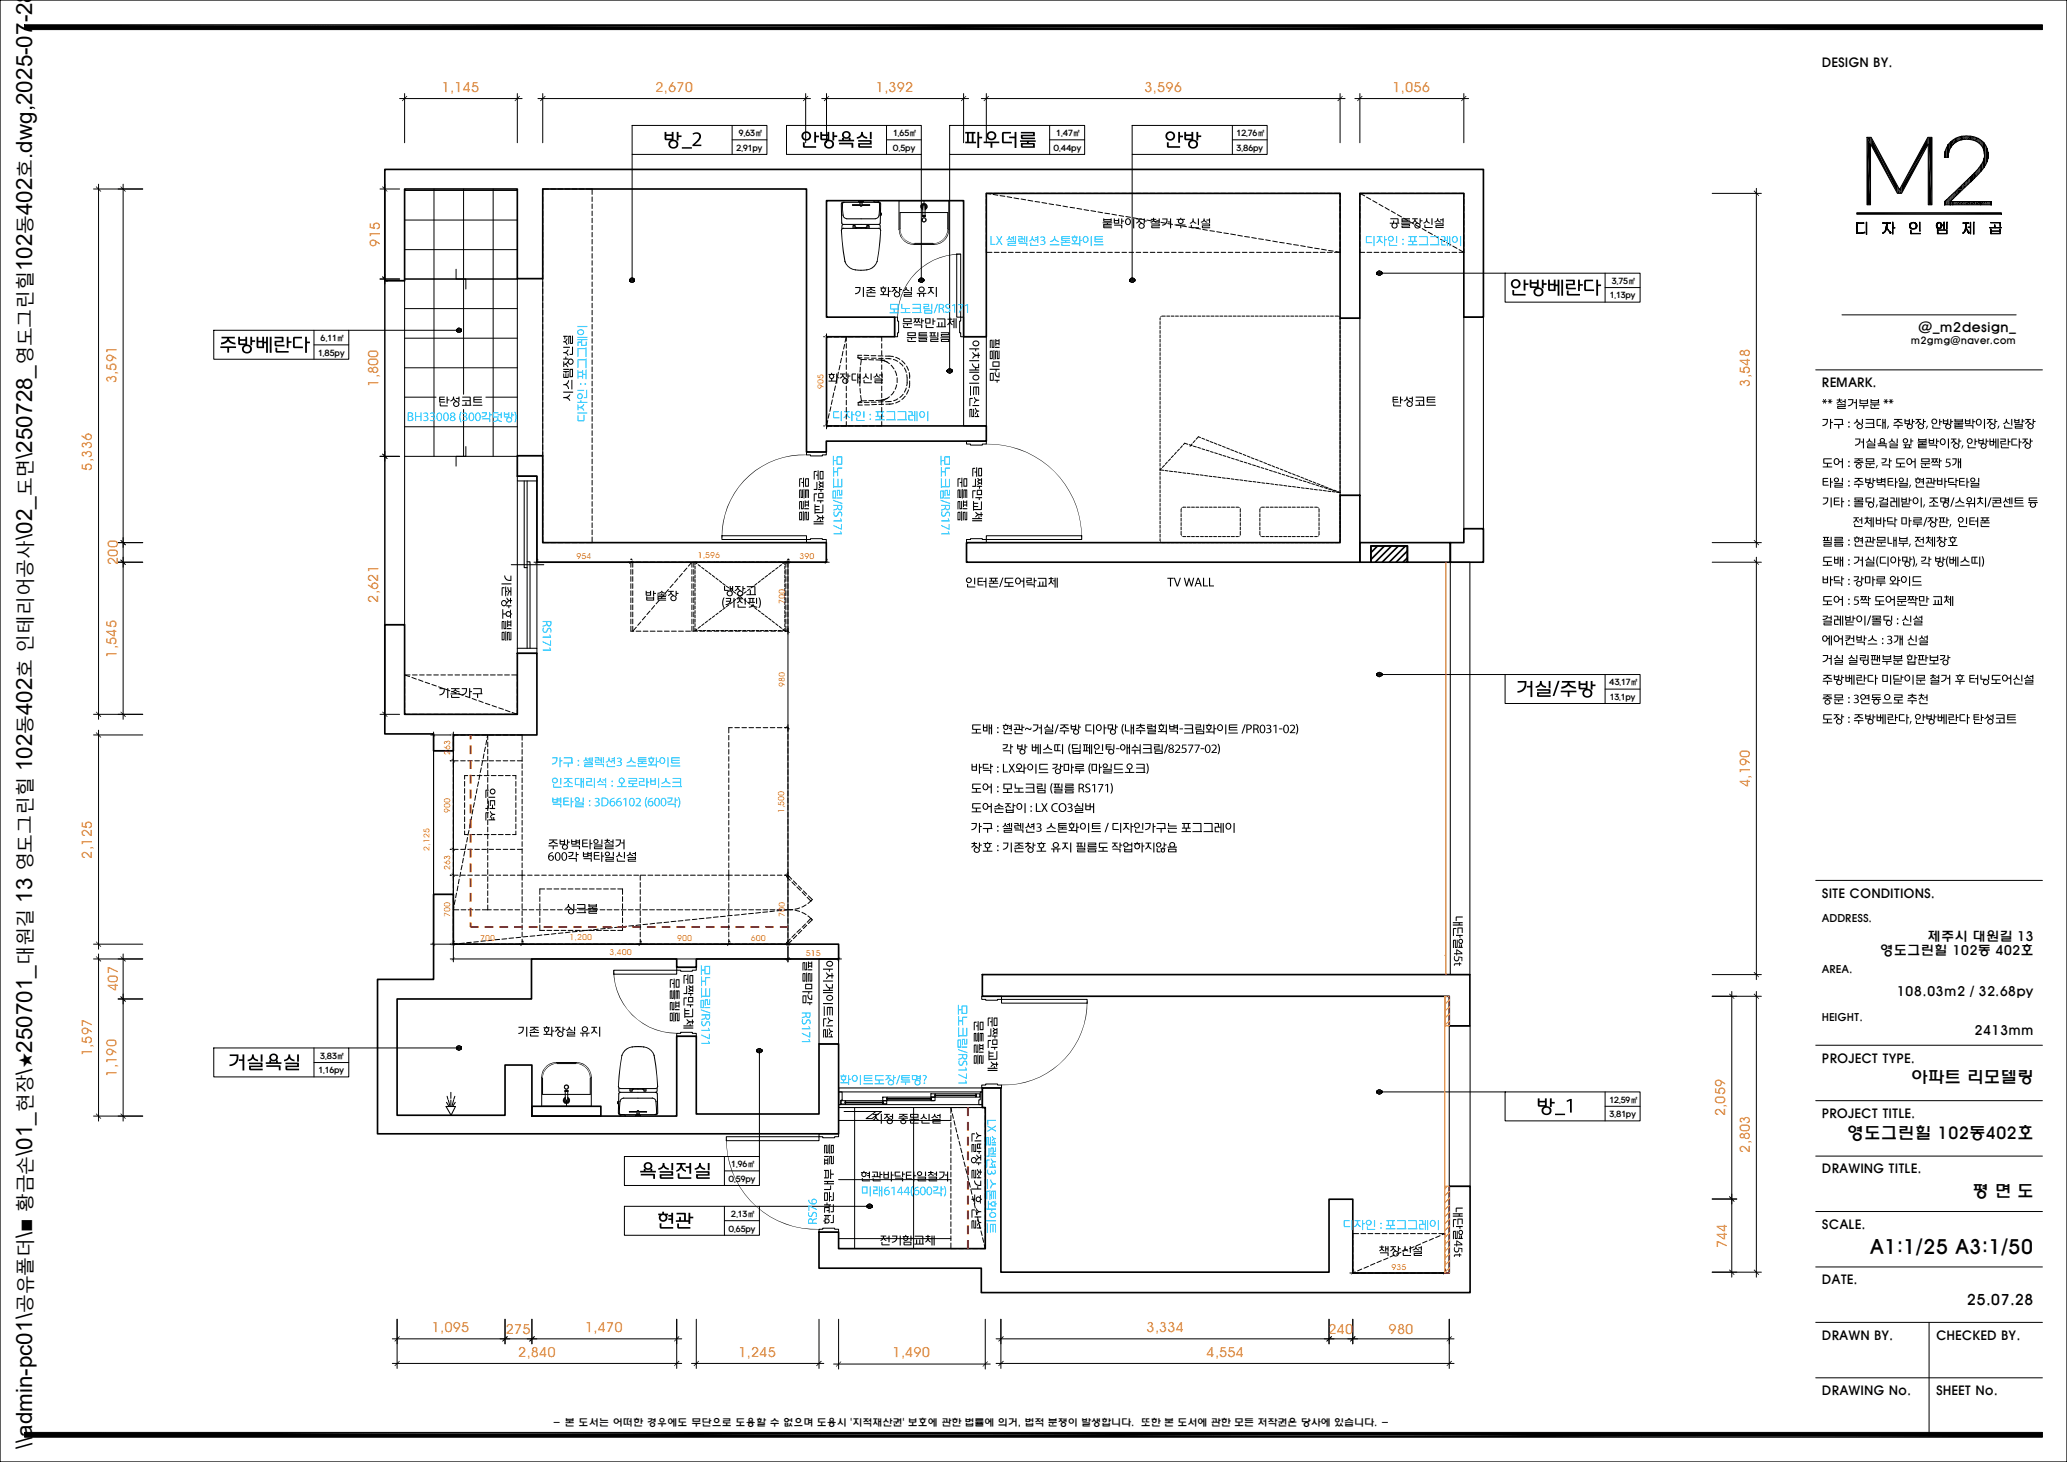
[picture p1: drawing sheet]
<svg xmlns="http://www.w3.org/2000/svg" width="420mm" height="297mm" viewBox="0 0 420 297" stroke-linecap="round" stroke-linejoin="round" font-family="sans-serif">
<defs><g id="words">
<g font-size="4.5">
<text x="6.6" y="32.3" transform="rotate(-90 6.6 32.3)">.dwg,2025-07-28</text>
<text x="6.6" y="43.7" transform="rotate(-90 6.6 43.7)">402</text>
<text x="6.6" y="55.1" transform="rotate(-90 6.6 55.1)">102</text>
<text x="6.6" y="93.2" transform="rotate(-90 6.6 93.2)">\250728_</text>
<text x="6.6" y="109.7" transform="rotate(-90 6.6 109.7)">\02_</text>
<text x="6.6" y="145.3" transform="rotate(-90 6.6 145.3)">402</text>
<text x="6.6" y="156.7" transform="rotate(-90 6.6 156.7)">102</text>
<text x="6.6" y="183.4" transform="rotate(-90 6.6 183.4)">13</text>
<text x="6.6" y="213.9" transform="rotate(-90 6.6 213.9)">250701_</text>
<text x="6.6" y="218.3" transform="rotate(-90 6.6 218.3)">\</text>
<text x="6.6" y="234.8" transform="rotate(-90 6.6 234.8)">\01_</text>
<text x="6.6" y="251.5" transform="rotate(-90 6.6 251.5)">\■</text>
<text x="6.6" y="294.5" transform="rotate(-90 6.6 294.5)">\\admin-pc01\</text>
</g>
<text font-size="4.1" x="379.9" y="254.7">A1:1/25 A3:1/50</text>
<g font-size="3.8">
<text x="6.6" y="36.1" transform="rotate(-90 6.6 36.1)">호</text>
<text x="6.6" y="47.5" transform="rotate(-90 6.6 47.5)">동</text>
<text x="6.6" y="74.1" transform="rotate(-90 6.6 74.1)">영도그린힐</text>
<text x="6.6" y="100.8" transform="rotate(-90 6.6 100.8)">도면</text>
<text x="6.6" y="137.7" transform="rotate(-90 6.6 137.7)">호 인테리어공사</text>
<text x="6.6" y="149.1" transform="rotate(-90 6.6 149.1)">동</text>
<text x="6.6" y="177" transform="rotate(-90 6.6 177)">영도그린힐</text>
<text x="6.6" y="196.1" transform="rotate(-90 6.6 196.1)">대원길</text>
<text x="6.6" y="225.9" transform="rotate(-90 6.6 225.9)">현장 ★</text>
<text x="6.6" y="246.2" transform="rotate(-90 6.6 246.2)">황금손</text>
<text x="6.6" y="266.8" transform="rotate(-90 6.6 266.8)">공유폴더</text>
</g>
<g font-size="3.4">
<text x="388.2" y="220.1">아파트 리모델링</text>
<text x="375.3" y="231.4">영도그린힐 102동402호</text>
<text x="400.7" y="243.2">평 면 도</text>
</g>
<text font-size="3" x="399.6" y="265">25.07.28</text>
<g font-size="2.8" fill="#ff7f00">
<text x="89.7" y="18.7">1,145</text>
<text x="133.2" y="18.7">2,670</text>
<text x="178" y="18.7">1,392</text>
<text x="232.5" y="18.7">3,596</text>
<text x="282.9" y="18.7">1,056</text>
<text x="77.2" y="50.1" transform="rotate(-90 77.2 50.1)">915</text>
<text x="23.7" y="77.8" transform="rotate(-90 23.7 77.8)">3,591</text>
<text x="76.8" y="78.6" transform="rotate(-90 76.8 78.6)">1,800</text>
<text x="355.5" y="78.5" transform="rotate(-90 355.5 78.5)">3,548</text>
<text x="18.7" y="95.6" transform="rotate(-90 18.7 95.6)">5,336</text>
<text x="24" y="114.8" transform="rotate(-90 24 114.8)">200</text>
<text x="76.8" y="122.5" transform="rotate(-90 76.8 122.5)">2,621</text>
<text x="23.7" y="133.6" transform="rotate(-90 23.7 133.6)">1,545</text>
<text x="355.5" y="159.9" transform="rotate(-90 355.5 159.9)">4,190</text>
<text x="18.7" y="174.4" transform="rotate(-90 18.7 174.4)">2,125</text>
<text x="24" y="201.3" transform="rotate(-90 24 201.3)">407</text>
<text x="18.7" y="214.6" transform="rotate(-90 18.7 214.6)">1,597</text>
<text x="23.7" y="218.8" transform="rotate(-90 23.7 218.8)">1,190</text>
<text x="350.5" y="226.8" transform="rotate(-90 350.5 226.8)">2,059</text>
<text x="355.5" y="234.2" transform="rotate(-90 355.5 234.2)">2,803</text>
<text x="350.9" y="253.6" transform="rotate(-90 350.9 253.6)">744</text>
<text x="87.7" y="270.6">1,095</text>
<text x="102.8" y="270.9">275</text>
<text x="105.3" y="275.6">2,840</text>
<text x="118.9" y="270.6">1,470</text>
<text x="150" y="275.6">1,245</text>
<text x="181.4" y="275.8">1,490</text>
<text x="233" y="270.6">3,334</text>
<text x="245.2" y="275.6">4,554</text>
<text x="269.9" y="270.9">240</text>
<text x="282.2" y="270.9">980</text>
</g>
<g font-size="2.7">
<text x="389.8" y="67.4">@_m2design_</text>
<text x="391.6" y="191.1">제주시 대원길 13</text>
<text x="382" y="193.9">영도그린힐 102동 402호</text>
<text x="385.4" y="202.4">108.03m2 / 32.68py</text>
<text x="401.2" y="210.3">2413mm</text>
</g>
<g font-size="2.6">
<text x="370.2" y="13.7">DESIGN BY.</text>
<text x="370.2" y="78.7">REMARK.</text>
<text x="370.2" y="182.4">SITE CONDITIONS.</text>
<text x="370.2" y="215.9">PROJECT TYPE.</text>
<text x="370.2" y="227.1">PROJECT TITLE.</text>
<text x="370.2" y="238.4">DRAWING TITLE.</text>
<text x="370.2" y="249.6">SCALE.</text>
<text x="370.2" y="260.9">DATE.</text>
<text x="370.2" y="272.2">DRAWN BY.</text>
<text x="393.4" y="272.2">CHECKED BY.</text>
<text x="370.2" y="283.4">DRAWING No.</text>
<text x="393.4" y="283.4">SHEET No.</text>
</g>
<g font-size="2.2">
<text x="370.2" y="187.4">ADDRESS.</text>
<text x="370.2" y="197.7">AREA.</text>
<text x="370.2" y="207.3">HEIGHT.</text>
</g>
<g font-size="2">
<text x="388.2" y="69.8">m2gmg@naver.com</text>
<text x="112.3" y="289.7">- 본 도서는 어떠한 경우에도 무단으로 도용할 수 없으며 도용시 '지적재산권' 보호에 관한 법률에 의거, 법적 분쟁이 발생합니다. 또한 본 도서에 관한 모든 저작권은 당사에 있습니다. -</text>
</g>
<g font-size="1.7">
<text x="150.1" y="27.6">9.63㎡</text>
<text x="181.5" y="27.6">1.65㎡</text>
<text x="214.6" y="27.6">1.47㎡</text>
<text x="251.3" y="27.6">12.76㎡</text>
<text x="149.6" y="30.6">2.91py</text>
<text x="181.4" y="30.6">0.5py</text>
<text x="214" y="30.6">0.44py</text>
<text x="251.3" y="30.6">3.86py</text>
<text x="327.5" y="57.7">3.75㎡</text>
<text x="327.1" y="60.6">1.13py</text>
<text x="65.2" y="69.3">6.11㎡</text>
<text x="64.6" y="72.3">1.85py</text>
<text x="327" y="139.2">43.17㎡</text>
<text x="327.1" y="142.2">13.1py</text>
<text x="65.1" y="215.1">3.83㎡</text>
<text x="64.7" y="218">1.16py</text>
<text x="327" y="224">12.59㎡</text>
<text x="327" y="226.9">3.81py</text>
<text x="148.6" y="237.1">1.96㎡</text>
<text x="148" y="240.1">0.59py</text>
<text x="148" y="250.2">0.65py</text>
<text x="148.6" y="247.3">2.13㎡</text>
</g>
<g font-size="1.7" fill="#ff7f00">
<text x="167.3" y="79" transform="rotate(-90 167.3 79)">905</text>
<text x="117.1" y="113.6">954</text>
<text x="141.8" y="113.4">1,596</text>
<text x="162.5" y="113.6">390</text>
<text x="159.5" y="122.8" transform="rotate(-90 159.5 122.8)">700</text>
<text x="159.5" y="139.5" transform="rotate(-90 159.5 139.5)">980</text>
<text x="91.5" y="153.5" transform="rotate(-90 91.5 153.5)">263</text>
<text x="91.5" y="165.1" transform="rotate(-90 91.5 165.1)">900</text>
<text x="159.3" y="165.2" transform="rotate(-90 159.3 165.2)">1,500</text>
<text x="87.3" y="172.8" transform="rotate(-90 87.3 172.8)">2,125</text>
<text x="91.5" y="176.7" transform="rotate(-90 91.5 176.7)">263</text>
<text x="91.5" y="186.4" transform="rotate(-90 91.5 186.4)">700</text>
<text x="97.5" y="191.2">700</text>
<text x="115.7" y="191">1,200</text>
<text x="137.6" y="191.2">900</text>
<text x="152.6" y="191.2">600</text>
<text x="159.5" y="186.4" transform="rotate(-90 159.5 186.4)">700</text>
<text x="123.8" y="194">3,400</text>
<text x="163.7" y="194.2">515</text>
<text x="282.7" y="258">935</text>
</g>
</g></defs>
<g fill="none" stroke="#000" stroke-width=".2">
<path d="M5 5h410v1h-410zM82.2 19v10M105.1 19v10M110.3 19v10M163.7 19v10M167.9 19v10M195.8 19v10M200.4 19v10M272.3 19v10M276.3 19v10M297.4 19v10M19 38.4h10"/>
<path d="M20 37.4v108.7M25 37.4v108.7M77.2 38.4h4M78.2 37.4v108.7M81.2 20h24.9M82.2 38.7h22.9M88.2 38.4v54.3M94.2 38.4v41.7M100.2 38.4v54.3M109.3 20h55.4M128.4 25.5h27.4v5.9h-27.4zM128.4 31.4v25.5"/>
<path d="M148.8 28.4h7M148.8 25.5v5.9M159.8 25.5h27.4v5.9h-27.4zM167 20h29.8M180.1 28.4h7.1M180.1 25.5v5.9M187.2 31.4v25.5M193 25.5h27.4v5.9h-27.4zM193 31.4v44M199.4 20h73.9M200.4 39.3h1.1M200.4 39.3v.7"/>
<path d="M200.4 39.3l.9 .1M201.8 39.5l.9 .2M202 39.3h1M203.2 39.8l1 .1M203.5 39.3h.9M204.6 40l1 .1M204.9 39.3h1M206.3 39.3h1M207.8 39.3h.9M209.2 39.3h1M210.7 39.3h.9M212.1 39.3h1"/>
<path d="M213.3 28.4h7.1M213.3 25.5v5.9M213.5 39.3h1M215 39.3h.9M216.4 39.3h1M217.8 39.3h1M219.3 39.3h1M220.8 39.3h.9M222.2 39.3h.9M223.6 39.3h1M225.1 39.3h.9M226.5 39.3h1"/>
<path d="M228 39.3h.9M229.4 39.3h.9M230 25.5h27.5v5.9h-27.5zM230 31.4v25.5M230.8 39.3h1M232.3 39.3h.9M233.7 39.3h1M235.2 39.3h.9M236.6 39.3h.9M238 39.3h1M239.5 39.3h.9M240.9 39.3h1"/>
<path d="M242.4 39.3h.9M243.8 39.3h.9M245.2 39.3h1M246.7 39.3h.9M248.1 39.3h.9M249.6 39.3h.9M250.4 25.5v5.9M250.4 28.4h7.1M251 39.3h.9M252.4 39.3h1M253.9 39.3h.9M255.3 39.3h.9"/>
<path d="M256.8 39.3h.9M258.2 39.3h1M259.6 39.3h1M261.1 39.3h.9M262.5 39.3h1M263.9 39.3h1M265.4 39.3h1M266.8 39.3h1M268.3 39.3h.9M269.7 39.3h1M271.1 39.3h1.2v.7M275.3 20h23.1"/>
<path d="M276.3 39.3h1M276.3 39.3v.7M276.3 39.3l1 .5M277.7 39.3h1M279.2 39.3h1M280.6 39.3h1M282.1 39.3h.9M283.5 39.3h1M284.9 39.3h1M286.4 39.3h1M287.8 39.3h1M289.3 39.3h.9"/>
<path d="M290.7 39.3h1M292.1 39.3h1M293.6 39.3h1M295 39.3h1M296.5 39.3h.9v.7M347.9 39.3h10M356.9 38.3v72.9M379.3 27.9h.9l5.8 10.6 5.7-10.6h.9v13.7h-.8v-12.3l-5.4 10h-.9l-5.4-10v12.3h-.8zM395.8 29.5v2.5M395.9 29.5v2.2M396.2 29l1.1-.8 1.1-.5 1.3-.1 1.6 .3 1.2 .5 .7 .8 .5 .9 .3 1.4-.3 1.4-1 1.7-1 1.2-5.5 5.1h8a.32 .32 0 0 1 .4 .1 .32 .32 0 0 1 0 .4v.2h-9a.37 .37 0 0 1-.5-.1 .37 .37 0 0 1 0-.5l6.9-6.8 .9-1.3 .3-.8v-.9l-.4-1.4-.9-.9-1.2-.5-1.2-.1-1.5 .3-1.1 .7-.8 1.1-.2 1.2a.32 .32 0 0 1-.1 .4 .32 .32 0 0 1-.4 0 .36 .36 0 0 1-.4-.3 .36 .36 0 0 1 .1-.4l.3-1.2zM403.2 31.8v2.1"/>
<path d="M403.3 29.2v4.7M403.4 29.5v4.1M403.5 29.5v3.9M403.6 29.8v3.4M403.8 30.2v2.6M77.2 56.7h4M82.2 44.7h22.9M82.2 50.7h22.9M82.2 56.7h22.9M92.7 54.7v2h2v2M173.2 41.7h1.6M173.2 41.6h1.6"/>
<path d="M173.3 46.4l.1-.6h.4v.6M173.8 46.2h.2v.2M174 46.2h1.9M174.5 40.8v.2h.9v-.2M174.7 41l.1 .1M174.7 41.2l.1 .7h.3l.1-.7M174.7 41.2h.5M174.8 41.1l-.1 .1M174.8 41.1h.3M175.1 41.7h1.6M175.1 41.1l.1 .1M175.1 41.6h1.6"/>
<path d="M175.2 41l-.1 .1M176.1 46.2h-.2v.2M176.1 46.4v-.6l.5 .1v.5M178.9 43.7h.2M178.9 43.3h.2M179.1 43.4v.2M182.7 46.7v-5.9h10.1v5.9M182.9 46.5v-3.3h9.7v3.3M185.7 49.7h4.1M185.9 49.4h3.7M187.3 44.7l.3-.4h.3l.2 .4-.2 .3-.5-.1v-.2M187.5 42.2l-.1-.4 .2-.2 .4 .2v.4"/>
<path d="M187.5 42.5a.58 .58 0 0 1-.2-.9 .58 .58 0 0 1 .9 0 .58 .58 0 0 1-.2 .9M187.5 42.4a.51 .51 0 0 1-.2-.6 .51 .51 0 0 1 .6-.3 .51 .51 0 0 1 .3 .4 .51 .51 0 0 1-.2 .5M187.5 42v1.8h.5v.2h-.5v-.2M187.5 43.9h.5M187.7 40.8v1.3M188 42v1.8M194.4 51.6h.8v12.8h-.8zM200.4 40.5v.9M200.4 41.9v1M200.4 43.3v1M200.4 44.8v1M200.4 46.2v1"/>
<path d="M200.4 47.7v.9M200.4 49.1v1M200.4 50.5v.8h1.1M202 51.3h1M203.5 51.3h.9M204.9 51.3h1M206 40.2l1 .2M206.3 51.3h1M207.5 40.4l.9 .2M207.8 51.3h.9M208.9 40.7l.9 .2M209.2 51.3h1"/>
<path d="M210.3 40.9l.9 .2M210.7 51.3h.9M211.7 41.1l1 .2M212.1 51.3h1M213.1 41.4l1 .2M213.5 51.3h1M214.6 41.6l.9 .2M215 51.3h.9M216 41.9l.9 .1M216.4 51.3h1M217.4 42.1l1 .1M217.8 51.3h1"/>
<path d="M218.8 42.3l1 .2M219.3 51.3h1M220.3 42.6l.9 .2M220.8 51.3h.9M221.7 42.8l.9 .2M222.2 51.3h.9M223.1 43.1l.9 .1M223.6 51.3h1M224.5 43.3l1 .1M225.1 51.3h.9M225.9 43.5l1 .2M226.5 51.3h1"/>
<path d="M227.4 43.8l.9 .1M228 51.3h.9M228.8 44l.9 .2M229.4 51.3h.9M230.2 44.2l.9 .2M230.8 51.3h1M231.6 44.5l1 .1M232.3 51.3h.9M233 44.7l1 .2M233.7 51.3h1M234.4 45l1 .1M235.2 51.3h.9"/>
<path d="M235.9 45.2l.9 .1M236.6 51.3h.9M237.3 45.4l1 .2M238 51.3h1M238.7 45.7l.9 .1M239.5 51.3h.9M240.1 45.9l1 .2M240.9 51.3h1M241.6 46.1l.9 .2M242.4 51.3h.9M243 46.4l.9 .1M243.8 51.3h.9"/>
<path d="M244.4 46.6l.9 .2M245.2 51.3h1M245.8 46.9l1 .1M246.7 51.3h.9M247.2 47.1l1 .1M248.1 51.3h.9M248.7 47.3l.9 .2M249.6 51.3h.9M250.1 47.5l.9 .2M251 51.3h.9M251.5 47.8l.9 .2M252.4 51.3h1"/>
<path d="M252.9 48l1 .2M253.9 51.3h.9M254.3 48.3l1 .1M255.3 51.3h.9M255.7 48.5l1 .1M256.8 51.3h.9M257.2 48.7l.9 .2M258.2 51.3h1M258.6 49l.9 .1M259.6 51.3h1M260 49.2l.9 .2M261.1 51.3h.9"/>
<path d="M261.5 49.4l.9 .2M262.5 51.3h1M262.8 49.7l1 .1M263.9 51.3h1M264.3 49.9l.9 .2M265.4 51.3h1M265.7 50.2l1 .1M266.8 51.3h1M267.1 50.4l1 .1M268.3 51.3h.9M268.5 50.6l1 .2M269.7 51.3h1"/>
<path d="M270 50.9l.9 .1M271.1 51.3h1.2M271.4 51.1l.9 .2M272.3 40.5v.9M272.3 41.9v1M272.3 43.3v1M272.3 44.8v1M272.3 46.2v1M272.3 47.7v.9M272.3 49.1v1M272.3 50.5v.8M276.3 40.5v.9"/>
<path d="M276.3 41.9v1M276.3 43.3v1M276.3 44.8v1M276.3 46.2v1M276.3 47.7v.9M276.3 49.1v1M276.3 50.5v.8h1M277.7 40l.8 .5M277.7 51.3h1M278.9 40.8l.9 .4M279.2 51.3h1M280.2 41.5l.8 .5"/>
<path d="M280.2 55.5h25.6M280.6 51.3h1M281.4 42.2l.9 .5M282.1 51.3h.9M282.7 42.9l.8 .4M283.5 51.3h1M283.9 43.6l.9 .5M284.9 51.3h1M285.2 44.3l.8 .5M286.4 51.3h1M286.4 45l.9 .5M287.7 45.7l.8 .5"/>
<path d="M287.8 51.3h1M289 46.4l.8 .5M289.3 51.3h.9M290.2 47.2l.8 .4M290.7 51.3h1M291.5 47.9l.8 .4M292.1 51.3h1M292.7 48.6l.8 .5M293.6 51.3h1M294 49.3l.8 .5M295 51.3h1M295.2 50l.8 .5"/>
<path d="M296.5 51.3h.9M296.5 50.7l.9 .6M297.4 40.5v.9M297.4 41.9v1M297.4 43.3v1M297.4 44.8v1M297.4 46.2v1M297.4 47.7v.9M297.4 49.1v1M297.4 50.5v.8M305.8 55.5h27.4v5.9h-27.4zM326.1 55.5v5.9"/>
<path d="M326.1 58.4h7.1M377.3 45.3h1.4v.1h-.9a.37 .37 0 0 0-.4 .1 .37 .37 0 0 0 0 .5v.9a.29 .29 0 0 0 0 .3 .29 .29 0 0 0 .4 .1l1.1-.1-.2 .2h-.9a.38 .38 0 0 1-.5 0 .38 .38 0 0 1 0-.5zM377.3 43.2h29.4v.3h-29.4zM379.2 45.1h.1v2.5h-.1zM379.2 45.1v2.5M382.6 45.3h1.5v.1h-.2a.38 .38 0 0 0-.5 0 .38 .38 0 0 0 0 .5v.4l.8 1h-.2l-.7-.9-.3 .7-.4 .3 .5-.6 .2-1a.37 .37 0 0 0-.1-.4 .37 .37 0 0 0-.5 0zM384.6 45.1v1.1h.4l-.4 .1v1.3zM384.6 45.1v2.5M388.2 46.8h.1v.6l1.9 .1h-2zM390 45.1h.1v1.8h-.1zM393.7 45.3l.4-.1 .3 .2a.29 .29 0 0 0 .2 .3 .29 .29 0 0 0 .4-.1v-.4h.1v1.3h-.1v-.2a.29 .29 0 0 0-.1-.5 .29 .29 0 0 0-.4 .1l-.2 .5h-.6l-.3-.4zM393.7 45.4l.1-.1 .5 .1 .1 .5-.1 .4-.4 .1-.3-.3z"/>
<path d="M393.7 46.7h1.9v.8h-1.9zM393.8 46.8h1.7v.6h-1.7zM395.5 45.1h.1v1.4h-.1zM398.9 45.3h1.1v.1a.48 .48 0 0 0-.5 .2 .48 .48 0 0 0 0 .5l.6 1.2-.1 .1-.5-1-.3 .7-.3 .3 .4-.7 .1-.9a.32 .32 0 0 0 0-.4 .32 .32 0 0 0-.5 0zM400.3 45.2l.1 2.3-.1-1.3h-.4v-.1h.4zM400.4 45.2v2.3M401 45.1h.1v2.5h-.1zM401 45.1v2.5M404.2 46.2h1.1v-.5h.1v.5l1.3 .1zM404.5 46.5h.1v.4h1.8v-.4v1h-1.9zM404.5 45.2h1.9v.8v-.7zM404.6 47h1.8v.4h-1.8z"/>
<path d="M43.4 67.1h27.5v5.9h-27.5zM63.8 67.1v5.9M63.8 70.1h7.1M70.9 67.1h22.4M82.2 62.7h22.9M82.2 68.7h22.9M82.2 74.7h22.9M181.8 64.4h.6v.8h.2v2.4h-.2v.8h-.6zM195.2 64.4h.6v4h-.6v-.8h-.2v-2.4h.2zM368.9 75.1h46.1M374.3 64h35.4M77.2 92.7h4"/>
<path d="M82.2 80.7h6.4M82.2 86.7h22.9M82.2 92.7h22.9M94.2 83.2v9.5M94.7 90.7v2h-2v2M98.7 80.7h6.4M163.9 91.8h4v.6h-.8v.2h-2.4v-.2h-.8zM196.4 89.6h4v.6h-.8v.2h-2.4v-.2h-.8zM24 114.2h5M24 110.2h5M146.7 108.8h17.2v.8h-17.2zM163.9 109.6h.8v-.2h2.4v.2h.8v.6h-4z"/>
<path d="M196.4 109.6h.8v-.2h2.4v.2h.8v.6h-4zM200.4 108.8h19.4v.8h-19.4zM347.9 114.2h10M347.9 110.2h10M356.9 113.2v85.8M82.2 137.1v.9M82.2 138.5v.9M82.2 139.9v1M82.2 137.1h1.1M82.2 137.1l1 .4M83.7 137.6l.9 .4M83.8 137.1h1"/>
<path d="M85 138.1l.9 .3M85.3 137.1h.9M86.4 138.6l.9 .3M86.7 137.1h.9M87.8 139.1l.8 .3M88.1 137.1h1M89.1 139.5l.9 .4M89.6 137.1h.9M90.5 140l.9 .3M91 137.1h.9M92.5 137.1h.9M93.9 137.1h1"/>
<path d="M95.3 137.1h1M96.8 137.1h.9M98.2 137.1h1M99.7 137.1h.9M101.1 137.1h1M102.5 137.1h1M104 137.1h1.1v.9M105.1 138.5v.9M105.1 139.9v1M280.2 137h25.6M305.8 137h27.4v5.9h-27.4zM326.1 137v5.9"/>
<path d="M326.1 140h7.1M19 145.1h10M19 149.3h10M20 148.3v44.5M77.2 145.1h4M82.2 144.2v.9h1.1M82.2 141.4v.9M82.2 142.8v1M83.8 145.1h1M85.3 145.1h.9M86.7 145.1h.9M88.1 145.1h1"/>
<path d="M89.6 145.1h.9M91 145.1h.9M91.5 154.6h.1M91.8 140.5l1 .3M92.1 154.6h1M92.1 154v24.4M92.5 145.1h.9M93.2 141l.9 .3M93.6 154.6h.9M93.9 145.1h1M94.4 158.7v1M94.6 141.4l.9 .3"/>
<path d="M95 157.6h-.6v.7M95 154.6h1M95.3 145.1h1M95.5 157.6h1M95.9 141.9l.9 .3M96.5 154.6h.9M96.8 145.1h.9M96.9 157.6h1M97.3 142.4l.9 .3M97.9 154.6h.9M98.2 145.1h1M98.4 157.6h1"/>
<path d="M98.6 142.9l.9 .3M99.4 154.6h.9M99.7 145.1h.9M99.8 157.6h1M100 143.3l.9 .3M100.8 154.6h.9M101.1 145.1h1M101.3 157.6h.9M101.3 143.8l1 .3M102.2 154.6h1M102.5 145.1h1M102.7 144.3l.9 .3"/>
<path d="M102.7 157.6h1M103.7 154.6h.9M104 145.1h1.1M104.1 144.7l1 .4M104.1 157.6h.7v.7M104.8 158.7v1M105.1 141.4v.9M105.1 142.8v1M105.1 144.2v.9M105.1 154.6h1M91.5 172.6h.1M91.5 177.8h.1"/>
<path d="M92.1 172.6h1M92.1 177.8h1M93.6 172.6h.9M93.6 177.8h.9M94.4 160.2v1M94.4 161.6v1M94.4 163.1v.9M94.4 164.5v1M94.4 165.9v1M94.4 167.4v1M94.4 168.8v.7h.6M95 172.6h1"/>
<path d="M95 177.8h1M95.5 169.5h1M96.5 172.6h.9M96.5 177.8h.9M96.9 169.5h1M97.9 172.6h.9M97.9 177.8h.9M98.4 169.5h1M99.4 172.6h.9M99.4 177.8h.9M99.8 169.5h1M100.8 172.6h.9"/>
<path d="M100.8 177.8h.9M101.3 169.5h.9M102.2 172.6h1M102.2 177.8h1M102.7 169.5h1M103.7 172.6h.9M103.7 177.8h.9M104.8 160.2v1M104.8 161.6v1M104.8 163.1v.9M104.8 164.5v1M104.8 165.9v1"/>
<path d="M104.8 167.4v1M104.8 168.8v.7h-.7M105.1 177.8h1v1M105.1 172.6h1M106.1 179.3v1M368.9 178.9h46.1M19 191.8h10M19 194.8h10M20 193.8v34M25 193.8v34M106.1 180.7v1M106.1 182.2v.9"/>
<path d="M106.1 183.6v1M106.1 185v1M106.1 186.5v1M106.1 187.9v1M106.1 189.4v.9M106.1 190.8v1M109.7 187.9v1.1h1M109.7 182.2v.9M109.7 183.6v1M109.7 185v1M109.7 186.5v1M110.7 180.6h-1v1.1"/>
<path d="M111.1 189h1M111.1 180.6h1M112.6 189h.9M112.6 180.6h.9M114 189h1M114 180.6h1M115.4 189h1M115.4 180.6h1M116.9 189h1M116.9 180.6h1M118.3 189h1M118.3 180.6h1"/>
<path d="M119.8 189h.9M119.8 180.6h.9M121.2 189h1M121.2 180.6h1M122.6 189h1M122.6 180.6h1M124.1 189h1M124.1 180.6h1M124.7 197.1h12.8v.8h-12.8zM125.5 180.6h1v1.1M126.5 187.9v1.1h-1M126.5 182.2v.9"/>
<path d="M126.5 183.6v1M126.5 185v1M126.5 186.5v1M137.5 196.5h4v.6h-.8v.2h-2.4v-.2h-.8zM347.9 198h10M24 202.9h5M43.4 212.9h27.5v5.9h-27.5zM63.8 212.9v5.9M63.8 215.9h7.1M70.9 212.9h22.4M110.1 218.9v5.8h10v-5.8M110.2 219v3.3h9.7v-3.3"/>
<path d="M113 215.9h4.1M113.2 216.1h3.8M137.5 209.9h.8v-.2h2.4v.2h.8v.6h-4zM154.3 213.4v21.5M199.5 202.4h4v.6h-.8v.2h-2.4v-.2h-.8zM203.5 203h17.4v.8h-17.4zM347.9 202.4h10M351.9 201.4v58.1M356.9 201.4v58.1M368.9 212.3h46.1M19 226.7h10M114.8 221.7h.6"/>
<path d="M114.9 221.7v1.9M114.9 223.3l-.2 .2 .3 .4 .4-.2v-.4M114.9 223a.59 .59 0 0 0-.2 .9 .59 .59 0 0 0 .9 0 .59 .59 0 0 0-.2-.9M114.9 223.1a.51 .51 0 0 0-.3 .6 .51 .51 0 0 0 .6 .3l.4-.4-.2-.5M115.1 223.4v1.3M115.4 221.7v1.9M115.4 221.7v-.2h-.6v.2h.6M115.5 220.9l-.3 .3h-.2l-.3-.3 .3-.4h.2l.3 .4M125.5 223.9v.3M125.5 223.8h.2M125.5 224.2h.2M126.9 234.9h27.4v5.9h-27.4z"/>
<path d="M127.9 225.8h1.6M127.9 225.9h1.6M128 221.1l.1 .6h.4v-.6M128.7 221.1v.2h-.2M128.7 221.3h1.9M129.2 226.7v-.1h.9v.1M129.4 226.3l.1-.7h.3l.1 .7M129.4 226.3l.1 .1M129.4 226.3h.5M129.5 226.4l-.1 .2M129.5 226.4h.3M129.8 225.8h1.6"/>
<path d="M129.8 225.9h1.6M129.8 226.4l.1 .2M129.9 226.3l-.1 .1M130.6 221.1v.2h.2M130.8 221.1l.1 .6h.4v-.6M147.2 234.9v5.9M147.2 237.9h7.1M147.6 230.9h18.8v.8h-18.8zM166.4 230.3h4v.6h-.8v.2h-2.4v-.2h-.8zM170.4 221.8h29.2M170.4 224.4h29.2M170.4 221.8h.7v1.7h-.3v.9h-.4z"/>
<path d="M170.9 223.6h.9l-.1 .3 .1 .4h-.9zM171.1 223.4v.1M171.5 225.8h7.6l-1.9 1.4h-1.2l2-1.4zM171.8 223.8l.1 .1M171.8 223.6h18M171.8 224.3h8.4M171.9 224l-.1 .1M179.4 223.8l-.1 .2-7.6-.1 7.7 .2M179.4 223.6h.8v.7h-.8l.1-.3zM179.4 222.9h.9l-.2 .3 .2 .4h-.9zM180.3 223.1v.1M180.3 222.9h9.5"/>
<path d="M180.3 223.3v.1M189.1 223.1v.2v-.1h-8.8v.1l8.8 .1M189.1 222.9h.9v.7h-.9l.2-.3zM189.1 222.2h.9l-.1 .3 .1 .4h-.9zM190 222.4l.1 .1M190 222.9h8.3M190 222.2h8.3M190.1 222.6l-.1 .1M193.2 225v1.1M193.2 226.6v1M193.2 228v1M193.2 229.5v1"/>
<path d="M193.2 230.9v1M193.2 232.4v.9M193.2 233.8v1M193.2 235.2v1M193.2 236.7v1M193.2 238.1v1M193.2 239.6v.9M193.2 225h1.1M193.2 225l.2 .8M193.5 226.3l.2 .9M193.8 227.7l.3 .9M194.2 229.1l.2 .9"/>
<path d="M194.5 230.5l.2 .9M194.8 225h.9M194.9 231.9l.2 .9M195.2 233.3l.3 .9M195.5 234.7l.3 .9M195.9 236.1l.2 .9M196.2 225h1M196.2 237.4l.3 1M196.6 238.8l.2 1M197.7 225h.9M198.3 222.4l-.1 .2-8.1-.1 8.2 .2M198.3 222.2h.8v.7h-.8l.1-.3z"/>
<path d="M199.1 225h1.1v1.1M199.2 221.8h.4v2.6h-.7v-1h.3zM199.5 220.4h.8v-.2h2.4v.2h.8v.6h-4zM200.2 226.6v1M200.2 228v1M200.2 229.5v1M200.2 230.9v1M200.2 232.4v.9M200.2 233.8v1M200.2 235.2v1M200.2 236.7v1M200.2 238.1v1"/>
<path d="M200.2 239.6v.9M280.2 221.8h25.6M305.8 221.8h27.4v5.9h-27.4zM326.1 221.8v5.9M326.1 224.7h7.1M368.9 223.6h46.1M368.9 234.9h46.1M126.9 245.1h27.4v5.9h-27.4zM147.2 245.1v5.9M147.2 248h7.1M154.3 245.1h22.4M166.4 249.7h.8v-.2h2.4v.2h.8v.6h-4z"/>
<path d="M193.2 252.5v1.2h1.1M193.2 241v1M193.2 242.4v1M193.2 243.9v1M193.2 245.3v1M193.2 246.8v.9M193.2 248.2v1M193.2 249.6v1M193.2 251.1v1M194.8 253.7h.9M196.2 253.7h1M196.9 240.2l.2 1"/>
<path d="M197.3 241.6l.2 1M197.6 243.1l.2 .9M197.7 253.7h.9M198 244.5l.2 .9M198.3 245.9l.2 .9M198.6 247.3l.2 .9M199 248.7l.2 .9M199.1 253.7h1.1M199.3 250.1l.3 .9M199.6 251.5l.3 .9M200 252.9l.2 .8M200.2 241v1"/>
<path d="M200.2 242.4v1M200.2 243.9v1M200.2 245.3v1M200.2 246.8v.9M200.2 248.2v1M200.2 249.6v1M200.2 251.1v1M200.2 252.5v1.2M274.9 252v.9M274.9 253.4v1M274.9 254.8v1M274.9 256.3v1"/>
<path d="M274.9 257.7v.9M274.9 258.6h1.2M275.4 258.4l-.5 .2M276.1 250.6h-1.2v.9M276.5 250.6h1M276.5 258.6h1M276.7 257.8l-.9 .4M278 250.6h.9M278 258.6h.9M278 257.3l-.8 .3M279.4 256.7l-.9 .3M279.4 250.6h1"/>
<path d="M279.4 258.6h1M280.7 256.1l-.9 .4M280.8 250.6h1M280.8 258.6h1M282 255.6l-.9 .3M282.3 250.6h1M282.3 258.6h1M283.3 255l-.9 .4M283.7 250.6h1M283.7 258.6h1M284.6 254.4l-.8 .4M285.2 250.6h.9"/>
<path d="M285.2 258.6h.9M286 253.8l-.9 .4M286.6 250.6h1M286.6 258.6h1M287.3 253.3l-.9 .4M288 250.6h1M288 258.6h1M288.6 252.7l-.9 .4M289.5 250.6h.9M289.5 258.6h.9M289.9 252.1l-.8 .4M290.9 250.6h1"/>
<path d="M290.9 258.6h1M291.3 251.6l-.9 .4M292.4 250.6h1.2M292.6 251l-.9 .4M293.6 250.6v.9M293.6 252v.9M293.6 253.4v1M293.6 254.8v1M293.6 256.3v1M293.6 257.7v.9h-1.2M293.6 250.6l-.6 .2M347.9 258.4h10"/>
<path d="M347.9 243.6h5M368.9 246.1h46.1M368.9 257.4h46.1M79.7 277h58.8M79.7 272h58.8M80.7 268v10M102.6 268v5M108.1 268v5M137.5 268v10M140.5 277h26.9M141.5 268v10M166.4 268v10"/>
<path d="M169.4 277.1h31.8M170.4 268v10.1M200.2 268v10.1M202.4 277h93M202.4 272h93M203.4 268v10M270 268v5M274.9 268v5M294.5 268v10M368.9 268.6h46.1M368.9 279.9h46.1M392 268.6v22.4"/>
<path d="M5 291h410v1h-410z"/>
<circle cx="388.7" cy="45.9" r=".72"/>
<circle cx="388.8" cy="45.9" r=".62"/>
</g>
<path d="M78.2 34.4h223.2v30h-4v-25.1h-21.1v25.3h-4v-25.3h-71.9v29.1h-4.6v-27.6h-27.9v23.6h13.9v4h-13.9v18.1h32.5v3.1h-32.5v2.2h-4v-53.4h-53.6v18.2h-5.2v-18.2h-22.9v18.6h-4zM105.1 92.6h5.2v17.6h57.6v4h-58.8v-17.5h-4zM196.4 110.2h75.9v-9.6h4v13.6h-79.9zM276.3 110.2h18.4v4h-8.7v-3.3h-7.4v3.3h-2.3zM297.4 107.4h4v6.8h-6.7v-4h2.7zM78.2 126.9h4v18.2h22.9v-12.4h4v16.6h-17v3.2h-4v-3.4h-9.9zM88.1 181.7h4v10.1h78.3v3h-28.9v1.7h-4v-1.7h-29.5v8.1h-27.3v23.7h21.9v-10.2h5.5v10.3h29.4v-16.2h4v15.8h24.9v-14.2h4v18.2h-93.7v-31.3h11.4zM199.6 198h99.1v10.4h-4.2v-6h-94.9zM108.1 224.7h14v2h-14zM166.4 250.3h4v3.4h29.8v-28.7h-.6v-4h3.8v37.4h66.6v-14.8h4.9v15h19.6v-17.6h4.2v21.6h-99.3v-5h-33z" fill="none" stroke="#000" stroke-width=".34"/>
<g fill="none" stroke="#000" stroke-width=".21">
<path d="M78.2 57h4v69.9h-4zM105.1 56.6h5.2v36h-5.2zM171.1 46.5v-.6l.3-.3h7.2l.3 .3-.1 .6M171.4 46.4h7.1M172 44.4h5.8M174.8 41.1h-3.6l-.2 .1v4.1M175.1 41.1h3.5l.3 .1v4.1M177.8 41.1h.5M195.8 68.4h4.6v18.1h-4.6zM272.3 64.6h4v36h-4zM297.4 64.4h4v43h-4zM294.7 114.2h4v83.8h-4z"/>
<path d="M88.1 152.5h4v29.2h-4zM166.4 194.8h4v17.3h-4zM294.5 208.4h4.2v32.6h-4.2zM90.6 224.8h1.9l-.8 1.8zM90.7 223.9l.4 .7M90.8 222.7l.2 .7M91.1 223.5l.3 1.1M91.6 221.9v1.2M91.6 223.5v1.2M92.2 223.5l-.3 1.1M92.4 222.7l-.2 .7M92.5 223.9l-.4 .7"/>
<path d="M125.7 222.2l-.1 3.9 .2 .3h3.7M125.8 221l-.1 .6 .3 .3h7.2l.3-.3v-.6M126.1 221.1h7.1M126.7 223.1h5.8M133.6 222.2v4.1l-.3 .1h-3.5M170.4 221h29.2v4h-29.2z"/>
</g>
<g fill="#000">
<path d="M5 5l410 1h-410zM5 5h410v1zM379.3 27.9h.8v1.4zM380.1 27.9l.1 1.6-.1-.2zM380.1 27.9h.1v1.6zM380.2 27.9l5.3 11.4-5.3-9.8zM380.2 27.9l5.3 9.9v1.5zM385.5 37.8l.5 1.5h-.5zM385.5 37.8l.5 .7v.8zM386 38.5l.4 .8h-.4zM386.4 37.8v1.5l-.4-.8zM391.7 29.4l-5.3 9.9v-1.5z"/>
<path d="M391.7 27.9v1.5l-5.3 8.4zM391.7 27.9v1.5zM391.7 27.9l.1 1.4zM391.8 27.9l.8 13.7zM395.1 31.5v.5zM395.1 31.5l.1 .5h-.1zM395.2 30.8v1.2l-.1-.5zM395.3 30.7l.1 1.3h-.1zM395.4 30.3v1.7l-.1-1.3zM395.4 30.3l.1 1.7zM395.5 30v2zM395.5 30l.3 2h-.3z"/>
<path d="M395.9 29.3v1.9zM395.9 29.3l.3 1.1-.3 .6zM395.9 29.3l.3-.2v1.3zM396.2 29.1l.2 .8-.2 .5zM396.4 28.8v1.1l-.2-.8zM396.5 28.7l.3 .6-.3 .5zM396.5 28.7l.3-.3v.9zM396.8 28.4l.2 .8-.2 .1zM396.8 28.4l.2-.1v.9zM397 28.3l.3 .6-.3 .3zM397 28.3l.3-.2v.8zM397.4 28.1l.4 .6-.4 .2z"/>
<path d="M397.1 39l.3-.2v1zM397.4 38.8l.3 .8-.3 .2zM397.4 38.8l.3-.3v1.1zM397.7 38.5h1l-1 1.1zM397.4 28.1l.4-.2v.8zM397.8 27.9l.1 .7-.1 .1zM397.8 27.9h.1v.7zM397.9 27.9l.2 .6-.2 .1zM397.9 27.9l.2-.1v.7zM398.1 27.8l.5 .6-.5 .1zM398.1 27.8l.5-.1v.7zM398.6 27.7l.4 .7h-.4z"/>
<path d="M397.7 38.5l1-1v1zM398.7 37.5l.2 .9-.2 .1zM398.7 37.5l.2-.2v1.1zM398.9 37.3l.5 .7-.5 .4zM398.6 27.7l.4-.1v.8zM399 27.6l.3 .7-.3 .1zM399 27.6h.3v.7zM399.3 27.6l.2 .7h-.2zM398.9 37.3l.5-.4v1.1zM399.4 36.9l.1 .9-.1 .2zM399.3 27.6h.2v.7zM399.5 27.6v.7z"/>
<path d="M399.4 36.9l.1-.2v1.1zM399.5 36.7v1.1zM399.5 27.6l.3 .7h-.3zM399.5 36.7h.1v1zM399.6 36.7l.3 .8-.3 .2zM399.5 27.6h.3v.7zM399.8 27.6l.5 .8-.5-.1zM399.6 36.7l.3-.3v1.1zM399.9 36.4l.1 .9-.1 .2zM400 36.2v1.1l-.1-.9zM400 36.2v1.1zM400 36.2l.1 1.1z"/>
<path d="M400.1 36.2l.1 .9-.1 .2zM400.2 36.1v1l-.1-.9zM400.2 36.1l.1 .9-.1 .1zM400.2 36.1l.1-.1v1zM399.8 27.6l.5 .1v.7zM400.3 36v1zM400.3 27.7l.6 .7h-.6zM400.4 35.9v1.1zM400.5 35.9l.1 .9-.1 .1zM400.6 35.7v1.1l-.1-.9zM400.6 35.7l.2 .9-.2 .2zM400.8 35.5v1.1l-.2-.9z"/>
<path d="M400.8 35.5l.1 .9-.1 .2zM400.3 27.7l.6 .1v.6zM400.9 27.8l.3 .8-.3-.2zM400.9 35.4v1l-.1-.9zM400.9 35.4l.2 .9-.2 .1zM401.1 35.3v1l-.2-.9zM401.1 35.3v1zM401.1 35.3l.1-.1v1zM400.9 27.8h.3v.8zM401.2 35.1v1.1zM401.2 27.8l.1 .8h-.1zM401.2 35.1l.1 1z"/>
<path d="M401.3 35l.3 .8-.3 .3zM401.2 27.8l.1 .1v.7zM401.3 27.9l.4 .9-.4-.2zM401.6 34.6v1.2l-.3-.8zM401.6 34.6l.1 1-.1 .2zM401.3 27.9l.4 .1v.8zM401.7 28l.2 .9-.2-.1zM401.7 34.5v1.1l-.1-1zM401.7 34.5l.3 .9-.3 .2zM401.7 28l.2 .1v.8zM401.9 28.1l.2 1-.2-.2zM402 34.2v1.2l-.3-.9z"/>
<path d="M402 34.2l.2 1-.2 .2zM401.9 28.1l.2 .1v.9zM402.1 28.2l.3 1.2-.3-.3zM402.2 34v1.2l-.2-1zM402.2 34l.1 1.1-.1 .1zM402.3 33.9v1.2l-.1-1.1zM402.3 33.9l.2 .9-.2 .3zM402.1 28.2l.3 .2v1zM402.4 28.4l.1 1.1zM402.5 28.5l.2 1.2-.2-.2zM402.5 33.5v1.3l-.2-.9zM402.5 33.5l.3 1-.3 .3z"/>
<path d="M402.5 28.5l.2 .2v1zM402.7 28.7l.2 1.4-.2-.4zM402.8 33.1v1.4l-.3-1zM402.8 33.1l.1 1.3-.1 .1zM402.9 32.9v1.5l-.1-1.3zM402.9 32.9v1.5zM402.7 28.7l.2 .2v1.2zM402.9 32.8v1.5zM402.9 28.9l.2 1.5zM402.9 32.8l.2 1.3-.2 .2zM402.9 28.9l.2 .1v1.4zM403.1 32.5v1.6l-.2-1.3z"/>
<path d="M403.1 32.5v1.6zM403.1 29l.1 2zM403.1 32.2v1.8zM403.9 30.6v1.9zM403.9 30.6v1.5zM128 56.7v.5zM128 56.7l.1 .5zM128 56.7l.1-.1v.6zM128.1 56.6v.7zM128.1 56.6l.1 .8zM128.1 56.6l.1-.1v.9zM128.2 56.5l.1 .9z"/>
<path d="M128.3 56.5l.1 .9zM128.4 56.4v1zM128.4 56.4l.1 1zM128.5 56.4l.1 1zM128.6 56.5v.9zM128.6 56.5l.1 .9zM128.7 56.5v.9zM128.7 56.5v.8zM128.7 56.6v.7zM128.7 56.6l.1 .6zM128.8 56.6v.6zM128.8 56.6l.1 .6z"/>
<path d="M186.8 56.7v.5zM186.8 56.6v.6zM186.8 56.6l.1 .7zM186.9 56.6v.8zM186.9 56.5v.9zM186.9 56.5l.1 .9zM187 56.5l.1 .9zM187.1 56.4l.1 1zM187.2 56.4l.1 1zM187.3 56.4l.1 1zM187.4 56.5v.9zM187.4 56.5l.1 .9z"/>
<path d="M187.5 56.5v.9zM187.5 56.5v.8zM187.5 56.6v.7zM187.5 56.6l.1 .6zM187.6 56.6v.6zM229.6 56.7v.5zM229.6 56.7l.1 .5zM229.7 56.6v.6zM229.7 56.6v.7zM229.7 56.6l.1 .8zM229.7 56.6l.1-.1v.9zM229.8 56.5l.1 .9z"/>
<path d="M229.9 56.5l.1 .9zM230 56.4v1zM230 56.4l.2 1h-.2zM230 56.4h.2v1zM230.2 56.4l.1 1zM230.3 56.5v.9zM230.3 56.5l.1 .8zM230.4 56.6v.7zM230.4 56.6l.1 .6zM230.5 56.6v.6zM279.8 55.2v.6zM279.8 55.2l.1 .6z"/>
<path d="M279.9 55.2v.6zM279.9 55.2l.1 .7zM280 55.1v.8zM280 55.1l.1 .9zM280.1 55l.1 1zM280.2 55v1zM280.2 55l.1 1zM280.3 55l.1 1zM280.4 55v1zM280.4 55l.1 .9zM280.5 55.1v.8zM280.5 55.1l.1 .8z"/>
<path d="M280.6 55.1v.8zM280.6 55.1v.7zM280.6 55.2v.6zM280.6 55.2l.1 .6zM377.4 47.3l.1 .1zM377.5 45.3l.1 .1zM377.5 47.3l.1 .1zM377.6 45.3l.3 .1h-.3zM377.6 47.3l.4 .1h-.4zM377.6 45.3h.3v.1zM377.9 45.3l.1 .1zM377.6 47.3h.4v.1z"/>
<path d="M378 47.3l.1 .1zM378 45.3l.2 .1h-.2zM378.1 47.3l.1 .1zM378.2 47.3v.1zM378 45.3h.2v.1zM378.2 47.3l.1 .1zM378.2 45.3l.1 .1zM378.3 47.3l.1 .1zM378.3 45.3l.2 .1h-.2zM378.3 47.3l.1-.1v.2zM378.4 47.2l.3 .2h-.3zM378.3 45.3h.2v.1z"/>
<path d="M378.5 45.3v.1zM378.5 45.3l.1 .1zM378.4 47.2h.3v.2zM378.7 47.2v.2zM378.7 47.2l.1 .1zM378.8 47.2v.1zM379.3 27.9l.8 13.7h-.8zM379.3 27.9l.8 1.4v12.3zM382.6 45.3l.1 .1zM382.6 47.3h.1zM382.7 45.3l.2 .1h-.2zM382.6 47.3l.1-.1v.1z"/>
<path d="M382.7 47.2v.1zM382.7 47.2l.1 .1zM382.8 47.2h.1l-.1 .1zM382.7 45.3h.2v.1zM382.9 45.3l.2 .1h-.2zM382.9 47v.2h-.1zM382.9 47v.2zM382.9 47l.1 .1zM383 46.9h.1l-.1 .2zM382.9 45.3h.2v.1zM383.1 45.3l.2 .1h-.2zM383.1 46.7v.2h-.1z"/>
<path d="M383.1 46.7v.2zM383.2 46.3v.4zM383.2 46.1v.6zM383.1 45.3h.2v.1zM383.3 45.5v.9zM383.4 45.3v1zM383.4 45.3v.6zM383.4 46.3l.1 .3zM383.5 45.3v.1zM383.5 46.4l.1 .4zM383.5 45.3l.2 .1h-.2zM383.6 46.6l.2 .3z"/>
<path d="M383.5 45.3h.2v.1zM383.7 45.3l.1 .1h-.1zM383.8 46.7l.1 .4zM383.7 45.3h.1v.1zM383.8 45.3l.1 .1zM383.9 46.9l.1 .3zM383.9 45.3l.1 .1zM384 47.1l.1 .2zM384 45.3l.1 .1zM384.6 45.1v1.1zM384.6 46.2l.4 .1zM388 45.7l.1 .5z"/>
<path d="M388.1 45.5v.7zM388.2 46v.4zM388.2 45.5v.2zM388.2 46.8l.1 .7h-.1zM388.2 46.2l.2 .3zM388.2 45.3v.2zM388.3 45.3l.1 .1-.1 .1zM388.2 46.8h.1v.6zM388.3 47.4l1.9 .1zM388.4 46.4l.2 .1zM388.3 45.3h.1v.1zM388.4 45.3h.1l-.1 .1z"/>
<path d="M388.4 45.3l.1-.1v.1zM388.5 45.2l.2 .1h-.2zM388.6 46.4v.2zM388.6 46.4l.2 .2h-.2zM388.5 45.2l.2 .1zM388.7 45.2l.2 .1zM388.6 46.4h.2v.2zM388.8 46.4l.2 .1-.2 .1zM388.9 45.2l.2 .2zM388.8 46.4h.2v.1zM389 46.4l.1 .1h-.1zM389 46.4l.1 .1z"/>
<path d="M389.1 46.4h.1zM389.1 45.3l.2 .3zM389.2 46.3v.1h-.1zM389.3 46.2v.2zM389.3 45.4v.4zM389.3 46.1v.2zM389.4 45.6v.6zM389.4 45.6l.1 .4zM390 45.1l.1 1.8h-.1zM390 45.1h.1v1.8zM391.8 29.3l.8 12.3h-.8zM391.8 27.9h.8v13.7z"/>
<path d="M393.4 45.7l.1 .4zM393.5 45.5v.6zM393.6 45.4v.8zM393.6 45.4v.2zM393.6 46.1l.1 .3zM393.7 45.3v.2zM393.7 46.7l.1 .8h-.1zM393.7 46.2l.1 .2zM393.7 45.3h.1l-.1 .1zM393.7 46.7l.1 .1zM393.8 47.4l1.7 .1zM393.8 46.7l1.7 .1z"/>
<path d="M393.7 46.7l.1 .1v.6zM393.7 45.3l.1-.1v.1zM393.8 46.3l.2 .1h-.2zM393.8 45.2l.2 .1zM393.8 46.3l.2 .1zM393.8 45.2h.2v.1zM394 45.2v.1zM394 46.3l.2 .1h-.2zM394 45.2l.2 .1zM394 46.3l.2 .1zM394.2 46.3l.1 .1zM394.2 45.2l.1 .2z"/>
<path d="M394.3 46.3v.1zM394.3 45.3v.1zM394.3 46.2v.2zM394.3 45.3l.1 .3zM394.4 46v.3zM394.4 45.4v.8zM394.4 45.4l.1 .7zM394.6 45.7l.1 .1zM394.7 45.7l.1 .1zM394.8 45.7v.1zM394.9 45.7l.1 .1zM395 45.2l.1 1.3z"/>
<path d="M395.1 40.9l.1 .7zM395.2 40.9l.1 .7h-.1zM395.3 40.8v.8l-.1-.7zM395.3 40.8l.1 .8zM395.4 40.7l.1 .9h-.1zM395.4 40.7l.1-.1v1zM395.5 40.6l.1 1h-.1zM395.5 46.7l.1 .8zM395.5 45.1l.1 1.4h-.1zM395.5 47.4l.1 .1zM395.5 46.8l.1 .7-.1-.1zM395.6 40.5v1.1l-.1-1z"/>
<path d="M395.6 40.5v1.1zM395.6 40.5l.3 1.1h-.3zM395.5 46.7h.1v.8zM395.5 45.1h.1v1.4zM395.9 40.2v1.4l-.3-1.1zM395.9 40.2v1.4zM395.9 40.2l.3 1.4h-.3zM395.9 40.2l.3-.2v1.6zM396.2 40v1.6zM396.2 39.9v1zM396.2 40.9l.1 .7zM396.2 39.9l.1 1z"/>
<path d="M396.3 39.9v1zM396.3 40.9l.2 .7h-.2zM396.4 39.8v1zM396.4 39.8l.1 .9-.1 .1zM396.4 39.8l.1-.2v1.1zM396.5 39.6l.2 .9-.2 .2zM396.3 40.9h.2v.7zM396.5 40.9l.3 .7h-.3zM396.7 39.5v1l-.2-.9zM396.7 39.5v1zM396.7 39.4l.2 .9-.2 .2zM396.5 40.9h.3v.7z"/>
<path d="M396.8 40.9l.3 .7h-.3zM396.9 39.3v1l-.2-.9zM396.9 39.3l.2 .8-.2 .2zM396.8 40.9h.3v.7zM397.1 40.9l.2 .7h-.2zM397.1 39v1.1l-.2-.8zM397.1 39l.3 .8-.3 .3zM397.1 40.9h.2v.7zM397.3 40.9l.2 .7h-.2zM397.3 40.9h.2v.7zM397.5 40.9l.3 .7h-.3zM397.5 40.9h.3v.7z"/>
<path d="M397.8 40.9l.5 .7h-.5zM397.8 40.9h.5v.7zM398.3 40.9l.7 .7h-.7zM398.9 45.3v.1zM398.3 40.9h.7v.7zM399 40.9l.3 .7h-.3zM399 47.2v.1zM399 47.2h.1l-.1 .1zM399 45.3l.2 .1h-.2zM399.1 47v.2h-.1zM399.2 46.9v.3zM399 45.3h.2v.1z"/>
<path d="M399.2 45.3l.1 .1zM399.2 46.7v.3zM399.3 46.6v.3zM399.3 45.3l.1 .1zM399 40.9h.3v.7zM399.3 40.9l1.1 .7h-1.1zM399.4 46.2v.6zM399.4 45.5v1.1zM399.5 46.3v.3zM399.5 45.3l.1 .1zM399.5 46.4l.1 .3zM399.6 45.3l.2 .1h-.2z"/>
<path d="M399.6 46.4l.1 .5zM399.7 46.6l.1 .4zM399.8 46.7l.1 .5zM399.6 45.3h.2v.1zM399.9 45.3l.1 .1zM399.9 46.1l.4 .1h-.4zM399.9 47l.1 .3zM400 47.2l.1 .1zM399.9 46.1h.4v.1zM400.3 46.2l.1 1.3zM400.3 46.1l.1 1.4zM399.3 40.9h1.1v.7z"/>
<path d="M400.4 40.9l1 .7h-1zM400.4 40.9h1v.7zM401.4 40.9v.7zM401.4 40.9l1.1 .7h-1.1zM401.4 40.9h1.1v.7zM402.5 40.9l.5 .7h-.5zM402.5 40.9h.5v.7zM403 40.9l.4 .7h-.4zM403 40.9h.4v.7zM403.4 40.9v.7zM403.4 40.9l.3 .7h-.3zM403.4 40.9h.3v.7z"/>
<path d="M403.7 40.9l.1 .7zM403.8 40.9l.2 .7h-.2zM403.8 40.9h.2v.7zM404 40.9l.1 .7zM404.1 40.9l.2 .7h-.2zM404.2 46.2l1.1 .1zM404.1 40.9h.2v.7zM404.3 40.9l.1 .7zM404.4 40.9l.1 .7zM404.5 40.9v.7zM404.5 46.5l.1 1h-.1zM404.5 45.2l1.9 .1z"/>
<path d="M404.5 46.5h.1v.4zM404.6 47.4l1.8 .1zM404.6 46.9l1.8 .1zM404.5 46.5l.1 .9zM405.3 45.7l.1 .6-.1-.1zM405.3 46.2l.1 .1zM405.3 45.7h.1v.5zM405.4 46.2l1.3 .1zM406.4 46.5v1zM406.4 45.2v.8zM406.4 47.4v.1zM406.4 47v.5z"/>
<path d="M406.4 46.9v.6zM406.4 45.3v.7zM92.8 66.8v.6zM92.8 66.8l.1 .6zM92.9 66.8v.7zM92.9 66.7v.8zM92.9 66.7l.1 .8zM93 66.7l.1 .9zM93.1 66.6l.1 1zM93.2 66.6l.1 1zM93.3 66.6v1zM93.3 66.6l.1 1z"/>
<path d="M93.4 66.6v1zM93.4 66.6l.1 .9zM93.5 66.7v.8zM93.5 66.7l.1 .8zM93.6 66.7v.8zM93.6 66.7v.7zM93.6 66.8v.6zM93.6 66.8l.1 .6zM192.5 75.1v.5zM192.5 75.1l.1 .6zM192.6 75v.7zM192.6 75l.1 .7z"/>
<path d="M192.7 75v.8zM192.7 74.9l.1 .9zM192.8 74.9l.1 1zM192.9 74.8l.1 1.1zM193 74.8v1.1zM193 74.8l.1 1zM193.1 74.9v.9zM193.1 74.9l.1 .9zM193.2 74.9v.9zM193.2 74.9l.1 .8zM193.3 75v.7zM193.3 75l.1 .6z"/>
<path d="M279.8 136.8v.5zM279.8 136.8l.1 .6zM279.9 136.7v.7zM279.9 136.7l.1 .7zM280 136.7v.8zM280 136.6l.1 .9zM280.1 136.6v.9zM280.1 136.6l.1 .9zM280.2 136.5v1zM280.2 136.5l.1 1zM280.3 136.5v1zM280.3 136.5l.1 1z"/>
<path d="M280.4 136.6v.9zM280.4 136.6l.1 .9zM280.5 136.6v.9zM280.5 136.6l.1 .8zM280.6 136.7v.7zM280.6 136.7l.1 .6zM92.8 212.6v.5zM92.8 212.6l.1 .6zM92.9 212.6v.6zM92.9 212.6v.7zM92.9 212.5l.1 .8zM93 212.5l.1 .9z"/>
<path d="M93.1 212.4l.1 1zM93.2 212.4l.1 1zM93.3 212.4v1zM93.3 212.4l.1 1zM93.4 212.4v1zM93.4 212.4l.1 .9zM93.5 212.5v.8zM93.5 212.5l.1 .8zM93.6 212.5v.8zM93.6 212.5v.7zM93.6 212.6v.6zM93.6 212.6l.1 .5z"/>
<path d="M153.8 213.2v.5zM153.8 213.2l.1 .6zM153.9 213.1l.1 .7zM154 213.1v.7zM154 213.1l.1 .8zM154.1 213v.9zM154.1 213l.1 1zM154.2 213l.1 1zM154.3 212.9l.1 1.1zM154.4 213v1zM154.4 213l.1 .9zM154.5 213v.9z"/>
<path d="M154.5 213l.1 .9zM154.6 213v.9zM154.6 213v.8zM154.6 213.1v.7zM154.6 213.1l.1 .7zM154.7 213.1v.7zM154.7 213.1v.6zM279.8 221.6v.5zM279.8 221.6l.1 .5zM279.9 221.5v.6zM279.9 221.5l.1 .7zM280 221.4v.8z"/>
<path d="M280 221.4l.1 .9zM280.1 221.4l.1 .9zM280.2 221.3v1zM280.2 221.3l.1 1zM280.3 221.3l.1 1zM280.4 221.4v.9zM280.4 221.4l.1 .8zM280.5 221.4v.8zM280.5 221.4l.1 .8zM280.6 221.4v.8zM280.6 221.4v.7zM280.6 221.5v.6z"/>
<path d="M280.6 221.5l.1 .6zM176.2 244.8v.5zM176.2 244.8l.1 .6zM176.2 244.8l.1-.1v.7zM176.3 244.7l.1 .7zM176.4 244.7v.7zM176.4 244.7v.8zM176.4 244.7v-.1v.9zM176.4 244.6l.1 .9zM176.5 244.6l.1 .9zM176.6 244.6l.1 .9zM176.7 244.6l.1 .9z"/>
<path d="M176.8 244.6l.1 .9zM176.9 244.6v.9zM176.9 244.6l.1 .9zM177 244.6v.9zM177 244.6v.8zM177 244.7v.7zM177 244.7l.1 .7zM177.1 244.7v.7zM177.1 244.7v.6zM5 291l410 1h-410zM5 291h410v1z"/>
<path d="M82.6 19.5l.2 .1-1.1 1v-.2z" fill-rule="evenodd"/>
<path d="M109.7 20.4l1-.9 .2 .1-1 1z" fill-rule="evenodd"/>
<path d="M167.4 20.4l1-.9 .1 .1-1 1z" fill-rule="evenodd"/>
<path d="M200.8 19.5l.2 .1-1.1 1v-.2z" fill-rule="evenodd"/>
<path d="M275.8 20.4l.9-.9 .2 .1-1.1 1z" fill-rule="evenodd"/>
<path d="M19.6 37.8l1 1.1h-.2l-.9-.9z" fill-rule="evenodd"/>
<path d="M24.6 37.8l1 1.1h-.2l-.9-.9z" fill-rule="evenodd"/>
<path d="M77.6 38l.2-.2 .9 1.1z" fill-rule="evenodd"/>
<path d="M105.5 19.5l.2 .1-1.1 1v-.2z" fill-rule="evenodd"/>
<path d="M164.1 19.5l.2 .1-1.1 1v-.2z" fill-rule="evenodd"/>
<path d="M195.2 20.4l1.1-.9v.1l-1 1z" fill-rule="evenodd"/>
<path d="M271.7 20.4l1.1-.9v.1l-.9 1z" fill-rule="evenodd"/>
<path d="M296.9 20.4l1-.9 .1 .1-1 1z" fill-rule="evenodd"/>
<path d="M356.4 38.7l1 1-.1 .1-1-1z" fill-rule="evenodd"/>
<path d="M77.6 56.3l.2-.2 .9 1v.2z" fill-rule="evenodd"/>
<path d="M77.6 56.3l.2-.2 .9 1v.2z" fill-rule="evenodd"/>
<path d="M127.9 56.6a.58 .58 0 0 1 .7-.2 .58 .58 0 0 1 .4 .5l-.4-.4a.45 .45 0 0 0-.5 .2 .45 .45 0 0 0 0 .6 .45 .45 0 0 0 .8-.4h.1a.57 .57 0 0 1-.7 .6 .57 .57 0 0 1-.4-.9z" fill-rule="evenodd"/>
<path d="M127.9 56.6a.58 .58 0 0 1 .7-.2 .58 .58 0 0 1 .4 .5l-.4-.4a.45 .45 0 0 0-.5 .2 .45 .45 0 0 0 0 .6 .45 .45 0 0 0 .8-.4h.1a.57 .57 0 0 1-.7 .6 .57 .57 0 0 1-.4-.9z" fill-rule="evenodd"/>
<path d="M171.1 46.4l.3-.1v.2l-.3 .3h-.2z" fill-rule="evenodd"/>
<path d="M170.9 46.8h.2l-.1 .1z" fill-rule="evenodd"/>
<path d="M170.9 46.8h.2l-.1 .1z" fill-rule="evenodd"/>
<path d="M171.2 41.2l.3-.2-.2 .4h-.2z" fill-rule="evenodd"/>
<path d="M171 45.2h.1v.2h-.1z" fill-rule="evenodd"/>
<path d="M171.1 41.4h.2l.1 2.3h-.2z" fill-rule="evenodd"/>
<path d="M171.1 41.3l.2 .1-.1 .1z" fill-rule="evenodd"/>
<path d="M171.1 41.3l.2 .1-.1 .1z" fill-rule="evenodd"/>
<path d="M170.9 45.3h.3l.2 .4-.4-.2z" fill-rule="evenodd"/>
<path d="M171.2 43.6l.2 .1-.1 .1z" fill-rule="evenodd"/>
<path d="M171.2 43.6l.2 .1-.1 .1z" fill-rule="evenodd"/>
<path d="M171.3 46.3h.1v.1h-.1z" fill-rule="evenodd"/>
<path d="M171.3 45.5h.1v.2h-.1z" fill-rule="evenodd"/>
<path d="M170.9 46.8h.2l.1 2.1 .6 4.2h-.2l-.4-2z" fill-rule="evenodd"/>
<path d="M171.5 41l.1 .1-.1 .1z" fill-rule="evenodd"/>
<path d="M171.6 53l.2 .1-.1 .1z" fill-rule="evenodd"/>
<path d="M171.6 53l.2 .1-.1 .1z" fill-rule="evenodd"/>
<path d="M171.2 43.7h.2l.1 .3 .5 .3v.2a.87 .87 0 0 1-.8-.8z" fill-rule="evenodd"/>
<path d="M172 44.4h.1v.1h-.1z" fill-rule="evenodd"/>
<path d="M173.1 41.6l.1 .2z" fill-rule="evenodd"/>
<path d="M173.1 41.7h.2z" fill-rule="evenodd"/>
<path d="M173.1 41.6l.2-.1-.1 .2z" fill-rule="evenodd"/>
<path d="M173.4 45.9h.3v.4h-.3l-.1-.2h.4h-.4z" fill-rule="evenodd"/>
<path d="M171.6 53.2l.2-.1a2.38 2.38 0 0 0 2 1.6v.2a2.66 2.66 0 0 1-2.2-1.7z" fill-rule="evenodd"/>
<path d="M173.7 54.7h.2v.2h-.2z" fill-rule="evenodd"/>
<path d="M173.7 54.7h.2v.2h-.2z" fill-rule="evenodd"/>
<path d="M173.8 54.7l1.2 .1v.2l-1.2-.1z" fill-rule="evenodd"/>
<path d="M174.9 54.8h.1v.2h-.1z" fill-rule="evenodd"/>
<path d="M174.9 54.8h.1v.2h-.1z" fill-rule="evenodd"/>
<path d="M176.2 45.9h.3v.4h-.3l-.1-.2h.3h-.3z" fill-rule="evenodd"/>
<path d="M175 54.8l1.1-.1v.2l-1.1 .1z" fill-rule="evenodd"/>
<path d="M176.1 54.7h.1v.2h-.1z" fill-rule="evenodd"/>
<path d="M176.1 54.7h.1v.2h-.1z" fill-rule="evenodd"/>
<path d="M176.7 41.5l.1 .2-.1 .1z" fill-rule="evenodd"/>
<path d="M176.6 41.6l.1-.1v.2z" fill-rule="evenodd"/>
<path d="M176.6 41.7h.1z" fill-rule="evenodd"/>
<path d="M177.5 40.7h.1v.2h-.1z" fill-rule="evenodd"/>
<path d="M177.4 40.8h.2l.2 .3-.3-.1z" fill-rule="evenodd"/>
<path d="M177.8 41h.1v.1h-.1z" fill-rule="evenodd"/>
<path d="M177.8 44.4l.2 .1h-.2z" fill-rule="evenodd"/>
<path d="M176.1 54.7a2.56 2.56 0 0 0 2-1.6l.2 .1a2.56 2.56 0 0 1-2.2 1.7z" fill-rule="evenodd"/>
<path d="M178.1 53h.2v.2h-.2z" fill-rule="evenodd"/>
<path d="M178.1 53h.2v.2h-.2z" fill-rule="evenodd"/>
<path d="M178.4 41l.4 .2v.2h-.2z" fill-rule="evenodd"/>
<path d="M178.3 41h.1v.1h-.1z" fill-rule="evenodd"/>
<path d="M178.5 46.3l.5 .2v.3l-.5-.3z" fill-rule="evenodd"/>
<path d="M178.4 41l.1 .1-.1 .1z" fill-rule="evenodd"/>
<path d="M178.5 46.3l.1 .1-.1 .1z" fill-rule="evenodd"/>
<path d="M178.5 45.5h.1v.2h-.1z" fill-rule="evenodd"/>
<path d="M178.6 43.6l.1 .1-.1 .1z" fill-rule="evenodd"/>
<path d="M177.8 44.3l.4-.1 .3-.5h.2a.96 .96 0 0 1-.9 .8z" fill-rule="evenodd"/>
<path d="M178.6 43.6l.1 .1-.1 .1z" fill-rule="evenodd"/>
<path d="M178.3 41l.4-.2-.2 .3h-.2z" fill-rule="evenodd"/>
<path d="M178.6 40.7h.1v.2h-.1z" fill-rule="evenodd"/>
<path d="M178.6 41.3h.2v.2h-.2z" fill-rule="evenodd"/>
<path d="M178.6 41.3h.2v.2h-.2z" fill-rule="evenodd"/>
<path d="M178.6 41.4h.2l-.1 2.3h-.2z" fill-rule="evenodd"/>
<path d="M178.6 45.5l.3-.2-.1 .3-.2 .1z" fill-rule="evenodd"/>
<path d="M178.8 45.2h.1v.2h-.1z" fill-rule="evenodd"/>
<path d="M178.9 46.8h.1l-.1 2.1-.6 4.2h-.2z" fill-rule="evenodd"/>
<path d="M178.9 46.7h.1v.2h-.1z" fill-rule="evenodd"/>
<path d="M178.9 46.7h.1v.2h-.1z" fill-rule="evenodd"/>
<path d="M179.1 43.2l.1 .2h-.1z" fill-rule="evenodd"/>
<path d="M179 43.6h.1v.2z" fill-rule="evenodd"/>
<path d="M179 43.3h.1z" fill-rule="evenodd"/>
<path d="M179.1 43.6h.1l-.1 .2z" fill-rule="evenodd"/>
<path d="M179.1 43.6h.1z" fill-rule="evenodd"/>
<path d="M179.1 43.3l.1 .1z" fill-rule="evenodd"/>
<path d="M182.6 46.6l.2 .1h-.1z" fill-rule="evenodd"/>
<path d="M182.6 46.7h.2a2.92 2.92 0 0 0 2.9 2.9v.1a3.1 3.1 0 0 1-3.1-3z" fill-rule="evenodd"/>
<path d="M185.6 49.6l.2 .1h-.1z" fill-rule="evenodd"/>
<path d="M182.8 46.5a3.1 3.1 0 0 0 3.1 2.9v.1a3.1 3.1 0 0 1-3.1-3z" fill-rule="evenodd"/>
<path d="M187.5 44.2a.55 .55 0 0 1 .8 .3 .55 .55 0 0 1-.4 .7 .55 .55 0 0 1-.7-.5l.3 .4h.3l.2-.1 .2-.5a.46 .46 0 0 0-.5-.3 .46 .46 0 0 0-.4 .5l-.1-.3z" fill-rule="evenodd"/>
<path d="M187.5 41.8l.3-.1 .2 .3-.3-.2-.3 .2z" fill-rule="evenodd"/>
<path d="M187.1 41.5a.72 .72 0 0 1 1.2 0 .72 .72 0 0 1-.3 1.1 .66 .66 0 0 0 .3-1 .66 .66 0 0 0-1.1 0 .66 .66 0 0 0 .3 1 .64 .64 0 0 1-.4-1.1z" fill-rule="evenodd"/>
<path d="M187.4 42l.1-.1z" fill-rule="evenodd"/>
<path d="M187.4 42.6h.1z" fill-rule="evenodd"/>
<path d="M186.7 56.6a.55 .55 0 0 1 .7-.2 .55 .55 0 0 1 .3 .5l-.3-.4-.5 .1a.48 .48 0 0 0 .2 .7 .48 .48 0 0 0 .6-.4 .55 .55 0 0 1-.7 .6 .55 .55 0 0 1-.3-.9z" fill-rule="evenodd"/>
<path d="M186.7 56.6a.55 .55 0 0 1 .7-.2 .55 .55 0 0 1 .3 .5l-.3-.4-.5 .1a.48 .48 0 0 0 .2 .7 .48 .48 0 0 0 .6-.4 .55 .55 0 0 1-.7 .6 .55 .55 0 0 1-.3-.9z" fill-rule="evenodd"/>
<path d="M187.9 42h.1z" fill-rule="evenodd"/>
<path d="M187.9 42.6h.1z" fill-rule="evenodd"/>
<path d="M189.7 49.7h.2z" fill-rule="evenodd"/>
<path d="M189.6 49.4a3.1 3.1 0 0 0 3-2.9 3 3 0 0 1-3 3z" fill-rule="evenodd"/>
<path d="M192.7 46.7h.1a3 3 0 0 1-3 3v-.1a2.92 2.92 0 0 0 2.9-2.9z" fill-rule="evenodd"/>
<path d="M192.7 46.7l.1-.1v.1z" fill-rule="evenodd"/>
<path d="M186.1 55.3a12.8 12.8 0 0 1 9.1-3.7v.1a12.7 12.7 0 0 0-12.7 12.7h-.2a12.9 12.9 0 0 1 3.8-9.1z" fill-rule="evenodd"/>
<path d="M229.8 56.4a.53 .53 0 0 1 .5 0 .53 .53 0 0 1 .3 .5l-.3-.4a.45 .45 0 0 0-.6 .2 .45 .45 0 0 0 .1 .6 .54 .54 0 0 0 .8-.4 .55 .55 0 0 1-.9 .5 .55 .55 0 0 1 .1-1z" fill-rule="evenodd"/>
<path d="M229.8 56.4a.53 .53 0 0 1 .5 0 .53 .53 0 0 1 .3 .5l-.3-.4a.45 .45 0 0 0-.6 .2 .45 .45 0 0 0 .1 .6 .54 .54 0 0 0 .8-.4 .55 .55 0 0 1-.9 .5 .55 .55 0 0 1 .1-1z" fill-rule="evenodd"/>
<path d="M279.8 55.2a.55 .55 0 0 1 .6-.2 .55 .55 0 0 1 .4 .5l-.3-.4-.3-.1-.2 .2-.2 .4a.52 .52 0 0 0 .6 .3 .52 .52 0 0 0 .4-.4 .55 .55 0 0 1-.7 .5 .55 .55 0 0 1-.3-.8z" fill-rule="evenodd"/>
<path d="M279.8 55.2a.55 .55 0 0 1 .6-.2 .55 .55 0 0 1 .4 .5l-.3-.4-.3-.1-.2 .2-.2 .4a.52 .52 0 0 0 .6 .3 .52 .52 0 0 0 .4-.4 .55 .55 0 0 1-.7 .5 .55 .55 0 0 1-.3-.8z" fill-rule="evenodd"/>
<path d="M93 66.6a.57 .57 0 0 1 .8 .5h-.1l-.1-.3a.45 .45 0 0 0-.5-.1 .45 .45 0 0 0-.3 .5l.4 .4 .2-.1 .4-.4a.55 .55 0 0 1-.8 .5 .55 .55 0 0 1 0-1z" fill-rule="evenodd"/>
<path d="M93 66.6a.57 .57 0 0 1 .8 .5h-.1l-.1-.3a.45 .45 0 0 0-.5-.1 .45 .45 0 0 0-.3 .5l.4 .4 .2-.1 .4-.4a.55 .55 0 0 1-.8 .5 .55 .55 0 0 1 0-1z" fill-rule="evenodd"/>
<path d="M192.5 75.1a.55 .55 0 0 1 .6-.3 .55 .55 0 0 1 .4 .6l-.3-.5h-.3l-.2 .1-.2 .5a.46 .46 0 0 0 .5 .3 .46 .46 0 0 0 .4-.4h.1a.55 .55 0 0 1-.7 .5 .55 .55 0 0 1-.3-.8z" fill-rule="evenodd"/>
<path d="M192.5 75.1a.55 .55 0 0 1 .6-.3 .55 .55 0 0 1 .4 .6l-.3-.5h-.3l-.2 .1-.2 .5a.46 .46 0 0 0 .5 .3 .46 .46 0 0 0 .4-.4h.1a.55 .55 0 0 1-.7 .5 .55 .55 0 0 1-.3-.8z" fill-rule="evenodd"/>
<path d="M77.6 92.2h.2l.9 .9v.2z" fill-rule="evenodd"/>
<path d="M77.6 92.2h.2l.9 .9v.2z" fill-rule="evenodd"/>
<path d="M151.1 97.7a16.7 16.7 0 0 1 12.8-5.3 16.9 16.9 0 0 0-17.3 16.8 16.5 16.5 0 0 1 4.5-11.5z" fill-rule="evenodd"/>
<path d="M163.8 92.4h.2z" fill-rule="evenodd"/>
<path d="M24.6 109.7l1 1-.2 .1-.9-1z" fill-rule="evenodd"/>
<path d="M24.6 109.7l1 1-.2 .1-.9-1z" fill-rule="evenodd"/>
<path d="M24.6 113.7l1 1-.2 .1-.9-1z" fill-rule="evenodd"/>
<path d="M24.6 113.7l1 1-.2 .1-.9-1z" fill-rule="evenodd"/>
<path d="M146.6 109.2l.1 .1z" fill-rule="evenodd"/>
<path d="M200.4 90.2a19 19 0 0 1 19.4 19.4 18.9 18.9 0 0 0-19.4-19.3z" fill-rule="evenodd"/>
<path d="M356.3 109.8l.1-.1 1 1-.1 .1z" fill-rule="evenodd"/>
<path d="M356.3 113.8l.1-.1 1 1-.1 .1z" fill-rule="evenodd"/>
<path d="M279.8 136.7a.55 .55 0 0 1 .6-.2 .55 .55 0 0 1 .4 .5l-.3-.4h-.3l-.2 .1-.2 .5a.46 .46 0 0 0 .5 .3 .46 .46 0 0 0 .4-.5h.1a.55 .55 0 0 1-.7 .6 .55 .55 0 0 1-.3-.9z" fill-rule="evenodd"/>
<path d="M279.8 136.7a.55 .55 0 0 1 .6-.2 .55 .55 0 0 1 .4 .5l-.3-.4h-.3l-.2 .1-.2 .5a.46 .46 0 0 0 .5 .3 .46 .46 0 0 0 .4-.5h.1a.55 .55 0 0 1-.7 .6 .55 .55 0 0 1-.3-.9z" fill-rule="evenodd"/>
<path d="M19.5 144.7l.1-.1 1 .9-.2 .2z" fill-rule="evenodd"/>
<path d="M19.6 148.8l1 1-.2 .1-.9-1z" fill-rule="evenodd"/>
<path d="M24.5 144.7l.1-.1 1 .9-.2 .2z" fill-rule="evenodd"/>
<path d="M77.6 144.7l.2-.1 .9 .9v.2z" fill-rule="evenodd"/>
<path d="M91.8 154.2l.6 .7z" fill-rule="evenodd"/>
<path d="M91.8 172.2l.6 .7z" fill-rule="evenodd"/>
<path d="M91.8 177.5l.6 .6z" fill-rule="evenodd"/>
<path d="M91.8 172.2l.6 .7z" fill-rule="evenodd"/>
<path d="M19.6 191.3l1 1-.2 .1-.9-1.1z" fill-rule="evenodd"/>
<path d="M19.6 194.3l1 .9-.2 .2-.9-1z" fill-rule="evenodd"/>
<path d="M24.6 194.3l1 .9-.2 .2-.9-1z" fill-rule="evenodd"/>
<path d="M124.6 197.1h.2a12.7 12.7 0 0 0 12.7 12.7v.2a12.9 12.9 0 0 1-12.9-12.9z" fill-rule="evenodd"/>
<path d="M124.6 197.1h.2z" fill-rule="evenodd"/>
<path d="M356.3 197.6l.1-.2 1 1.1h-.1z" fill-rule="evenodd"/>
<path d="M24.6 202.4l1 1-.2 .1-.9-1z" fill-rule="evenodd"/>
<path d="M24.6 202.4l1 1-.2 .1-.9-1z" fill-rule="evenodd"/>
<path d="M93 212.4a.57 .57 0 0 1 .8 .5l-.4-.4a.45 .45 0 0 0-.6 .4 .45 .45 0 0 0 .6 .4l.4-.4a.55 .55 0 0 1-.8 .5 .55 .55 0 0 1 0-1z" fill-rule="evenodd"/>
<path d="M93 212.4a.57 .57 0 0 1 .8 .5l-.4-.4a.45 .45 0 0 0-.6 .4 .45 .45 0 0 0 .6 .4l.4-.4a.55 .55 0 0 1-.8 .5 .55 .55 0 0 1 0-1z" fill-rule="evenodd"/>
<path d="M111.1 216.5l1.3-.6 .6-.1v.1a2.92 2.92 0 0 0-2.9 3h-.1a3 3 0 0 1 1.1-2.4z" fill-rule="evenodd"/>
<path d="M110 218.8l.1 .1z" fill-rule="evenodd"/>
<path d="M110.9 217.1a3 3 0 0 1 2.3-1.1v.1a3.2 3.2 0 0 0-3 2.9l.3-1.3z" fill-rule="evenodd"/>
<path d="M113 215.8l.1 .1h-.1z" fill-rule="evenodd"/>
<path d="M117 216a3.1 3.1 0 0 1 3 3h-.1a2.92 2.92 0 0 0-2.9-2.9z" fill-rule="evenodd"/>
<path d="M116.9 216.1h.1z" fill-rule="evenodd"/>
<path d="M117.1 215.8a3.1 3.1 0 0 1 3.1 3.1h-.1a3 3 0 0 0-3-3z" fill-rule="evenodd"/>
<path d="M117.1 215.8l.1 .1h-.1z" fill-rule="evenodd"/>
<path d="M119.9 219h.1z" fill-rule="evenodd"/>
<path d="M120.1 218.8l.1 .1z" fill-rule="evenodd"/>
<path d="M126.9 213.4l1-.7 .5-.1 .1 .2a2.56 2.56 0 0 0-2.1 1.6h-.1z" fill-rule="evenodd"/>
<path d="M126.3 214.3h.1v.2h-.1z" fill-rule="evenodd"/>
<path d="M126.3 214.3h.1v.2h-.1z" fill-rule="evenodd"/>
<path d="M128.4 212.6l1.2-.1v.2l-1.1 .1z" fill-rule="evenodd"/>
<path d="M128.4 212.6l.2 .1-.1 .1z" fill-rule="evenodd"/>
<path d="M128.4 212.6l.2 .1-.1 .1z" fill-rule="evenodd"/>
<path d="M129.6 212.5l1.2 .1v.2l-1.2-.1z" fill-rule="evenodd"/>
<path d="M129.6 212.5l.2 .1-.2 .1z" fill-rule="evenodd"/>
<path d="M129.6 212.5l.2 .1-.2 .1z" fill-rule="evenodd"/>
<path d="M130.8 212.6a2.62 2.62 0 0 1 2.2 1.8h-.2a2.38 2.38 0 0 0-2-1.6z" fill-rule="evenodd"/>
<path d="M130.7 212.6h.2v.2h-.2z" fill-rule="evenodd"/>
<path d="M130.7 212.6h.2v.2h-.2z" fill-rule="evenodd"/>
<path d="M132.8 214.4h.2l-.1 .1z" fill-rule="evenodd"/>
<path d="M132.8 214.4h.2l.4 2.1 .3 4.2h-.2l-.1-2.1z" fill-rule="evenodd"/>
<path d="M132.8 214.4h.2l-.1 .1z" fill-rule="evenodd"/>
<path d="M154 213a.57 .57 0 0 1 .9 .4h-.2a.45 .45 0 0 0-.7-.3l-.2 .2a.48 .48 0 0 0 .3 .5 .48 .48 0 0 0 .6-.1v-.3h.2a.55 .55 0 0 1-.9 .5 .55 .55 0 0 1 0-.9z" fill-rule="evenodd"/>
<path d="M154 213a.57 .57 0 0 1 .9 .4h-.2a.45 .45 0 0 0-.7-.3l-.2 .2a.48 .48 0 0 0 .3 .5 .48 .48 0 0 0 .6-.1v-.3h.2a.55 .55 0 0 1-.9 .5 .55 .55 0 0 1 0-.9z" fill-rule="evenodd"/>
<path d="M220.9 203.4v.1z" fill-rule="evenodd"/>
<path d="M351.3 202l.2-.2 .9 1.1h-.1z" fill-rule="evenodd"/>
<path d="M356.3 202l.1-.2 1 1.1h-.1z" fill-rule="evenodd"/>
<path d="M19.6 226.2l1 1-.2 .1-.9-1z" fill-rule="evenodd"/>
<path d="M24.6 226.2l1 1-.2 .1-.9-1z" fill-rule="evenodd"/>
<path d="M114.8 223.5l.1 .1z" fill-rule="evenodd"/>
<path d="M114.8 222.8l.1 .1z" fill-rule="evenodd"/>
<path d="M114.6 223.1l.3-.2a.66 .66 0 0 0-.3 1 .66 .66 0 0 0 1 0 .66 .66 0 0 0-.3-1 .74 .74 0 0 1 .4 1.1 .74 .74 0 0 1-1.1 .2 .74 .74 0 0 1 0-1.1z" fill-rule="evenodd"/>
<path d="M114.8 223.6l.3 .1 .3-.1-.2 .2-.3-.1z" fill-rule="evenodd"/>
<path d="M115.3 223.5l.1 .1z" fill-rule="evenodd"/>
<path d="M115.3 222.8l.1 .1z" fill-rule="evenodd"/>
<path d="M114.8 220.4a.57 .57 0 0 1 .9 .5l-.4-.5a.45 .45 0 0 0-.6 .5 .45 .45 0 0 0 .6 .4l.4-.4a.55 .55 0 0 1-.9 .4 .55 .55 0 0 1 0-.9z" fill-rule="evenodd"/>
<path d="M125.4 223.8l.1 .1z" fill-rule="evenodd"/>
<path d="M125.4 223.9h.1z" fill-rule="evenodd"/>
<path d="M125.4 224.1l.1 .1z" fill-rule="evenodd"/>
<path d="M125.4 224.2l.1 .1z" fill-rule="evenodd"/>
<path d="M126.3 214.4h.1l-.7 6.3h-.1l.1-2.1z" fill-rule="evenodd"/>
<path d="M125.5 224.2h.1l-.1 .1z" fill-rule="evenodd"/>
<path d="M125.7 222l.3-.2v.2l-.2 .2h-.2z" fill-rule="evenodd"/>
<path d="M125.6 220.6h.1v.2h-.1z" fill-rule="evenodd"/>
<path d="M125.6 220.6h.1v.2h-.1z" fill-rule="evenodd"/>
<path d="M125.9 223.8h.2l-.2 2.3h-.1z" fill-rule="evenodd"/>
<path d="M125.6 222.1h.2v.2h-.2z" fill-rule="evenodd"/>
<path d="M126.2 223.2l.5-.2v.2l-.3 .1-.3 .5h-.2z" fill-rule="evenodd"/>
<path d="M126.1 226.4h.2v.2l-.4 .1z" fill-rule="evenodd"/>
<path d="M125.8 226h.1v.2h-.1z" fill-rule="evenodd"/>
<path d="M125.8 226h.1v.2h-.1z" fill-rule="evenodd"/>
<path d="M125.9 223.8h.2l-.1 .1z" fill-rule="evenodd"/>
<path d="M125.9 223.8h.2l-.1 .1z" fill-rule="evenodd"/>
<path d="M125.6 220.7l.5 .3v.2l-.3-.1z" fill-rule="evenodd"/>
<path d="M125.9 226.7h.2l-.1 .2z" fill-rule="evenodd"/>
<path d="M125.9 221.9h.2v.1h-.2z" fill-rule="evenodd"/>
<path d="M126 221.1h.2l-.1 .1z" fill-rule="evenodd"/>
<path d="M125.8 226.1l.4 .2v.2l-.4-.2z" fill-rule="evenodd"/>
<path d="M126.1 226.4h.2l-.1 .1z" fill-rule="evenodd"/>
<path d="M126.2 226.4h.2l-.1 .2z" fill-rule="evenodd"/>
<path d="M126.8 226.4l.4 .3h-.2z" fill-rule="evenodd"/>
<path d="M126.7 223l.1 .1-.1 .1z" fill-rule="evenodd"/>
<path d="M126.7 226.4h.2l-.1 .2z" fill-rule="evenodd"/>
<path d="M127 226.7h.2l-.1 .2z" fill-rule="evenodd"/>
<path d="M127.8 225.8l.1 .2z" fill-rule="evenodd"/>
<path d="M127.8 225.9h.2z" fill-rule="evenodd"/>
<path d="M127.8 225.8h.2z" fill-rule="evenodd"/>
<path d="M128.1 221.3h.3v.1h-.3l.1 .1 .2-.1v.2h-.3z" fill-rule="evenodd"/>
<path d="M130.9 221.3h.3l.1 .1h-.4l.1 .1 .3-.1-.1 .2h-.3z" fill-rule="evenodd"/>
<path d="M131.4 225.7l.1 .1-.1 .2z" fill-rule="evenodd"/>
<path d="M131.4 225.7v.1z" fill-rule="evenodd"/>
<path d="M131.3 225.9h.1z" fill-rule="evenodd"/>
<path d="M132.5 223a.87 .87 0 0 1 .9 .8h-.2l-.1-.3-.6-.3z" fill-rule="evenodd"/>
<path d="M132.5 223h.1v.1h-.1z" fill-rule="evenodd"/>
<path d="M133 226.4h.1v.1z" fill-rule="evenodd"/>
<path d="M133.2 221.8l.4 .2v.2l-.4-.2z" fill-rule="evenodd"/>
<path d="M133.1 221.1h.2v.1h-.2z" fill-rule="evenodd"/>
<path d="M133.1 221.9h.2l-.1 .1z" fill-rule="evenodd"/>
<path d="M133.2 223.8h.2l-.1 .1z" fill-rule="evenodd"/>
<path d="M133.2 223.8h.2l-.1 .1z" fill-rule="evenodd"/>
<path d="M133.2 223.8h.2l.1 2.3h-.2z" fill-rule="evenodd"/>
<path d="M133.4 226h.1v.2h-.1z" fill-rule="evenodd"/>
<path d="M133.1 226.3l.4-.2-.2 .4h-.2z" fill-rule="evenodd"/>
<path d="M133.4 226h.1v.2h-.1z" fill-rule="evenodd"/>
<path d="M133.5 222.1l.1 .1v.1z" fill-rule="evenodd"/>
<path d="M133.6 220.6h.1v.2h-.1z" fill-rule="evenodd"/>
<path d="M133.5 220.7h.2l-.1 .3-.4 .2v-.2z" fill-rule="evenodd"/>
<path d="M133.6 220.6h.1v.2h-.1z" fill-rule="evenodd"/>
<path d="M147.5 231.3h.2a18.2 18.2 0 0 0 18.7 18.5 18.3 18.3 0 0 1-18.9-18.5z" fill-rule="evenodd"/>
<path d="M147.5 231.3h.2z" fill-rule="evenodd"/>
<path d="M203.5 220.3a16.7 16.7 0 0 0 17.4-16.9 16.8 16.8 0 0 1-17.4 17.1z" fill-rule="evenodd"/>
<path d="M279.8 221.5a.55 .55 0 0 1 .6-.2 .55 .55 0 0 1 .4 .5l-.3-.4h-.3l-.2 .1-.2 .5a.46 .46 0 0 0 .5 .2 .46 .46 0 0 0 .4-.4h.1a.55 .55 0 0 1-.7 .6 .55 .55 0 0 1-.3-.9z" fill-rule="evenodd"/>
<path d="M279.8 221.5a.55 .55 0 0 1 .6-.2 .55 .55 0 0 1 .4 .5l-.3-.4h-.3l-.2 .1-.2 .5a.46 .46 0 0 0 .5 .2 .46 .46 0 0 0 .4-.4h.1a.55 .55 0 0 1-.7 .6 .55 .55 0 0 1-.3-.9z" fill-rule="evenodd"/>
<path d="M166.3 249.7h.2z" fill-rule="evenodd"/>
<path d="M176.2 244.8a.58 .58 0 0 1 .6-.3 .58 .58 0 0 1 .4 .6l-.3-.5a.45 .45 0 0 0-.6 .2 .45 .45 0 0 0 .1 .6 .45 .45 0 0 0 .7-.3h.1a.57 .57 0 0 1-.7 .5 .57 .57 0 0 1-.3-.8z" fill-rule="evenodd"/>
<path d="M176.2 244.8a.58 .58 0 0 1 .6-.3 .58 .58 0 0 1 .4 .6l-.3-.5a.45 .45 0 0 0-.6 .2 .45 .45 0 0 0 .1 .6 .45 .45 0 0 0 .7-.3h.1a.57 .57 0 0 1-.7 .5 .57 .57 0 0 1-.3-.8z" fill-rule="evenodd"/>
<path d="M351.3 243.1l.2-.1 .9 1.1h-.1z" fill-rule="evenodd"/>
<path d="M351.5 257.9l.9 1-.1 .1-1-1z" fill-rule="evenodd"/>
<path d="M351.3 243.1l.2-.1 .9 1.1h-.1z" fill-rule="evenodd"/>
<path d="M356.4 257.9l1 1-.1 .1-1-1z" fill-rule="evenodd"/>
<path d="M80.1 277.5l1.1-1.1v.2l-.9 .9z" fill-rule="evenodd"/>
<path d="M80.1 272.5l1.1-1.1v.2l-.9 .9z" fill-rule="evenodd"/>
<path d="M103 271.4l.2 .2-1 .9h-.1z" fill-rule="evenodd"/>
<path d="M103 271.4l.2 .2-1 .9h-.1z" fill-rule="evenodd"/>
<path d="M107.5 272.5l1-1.1 .2 .2-1 .9z" fill-rule="evenodd"/>
<path d="M107.5 272.5l1-1.1 .2 .2-1 .9z" fill-rule="evenodd"/>
<path d="M137.9 276.4l.1 .2-1 .9h-.1z" fill-rule="evenodd"/>
<path d="M137.9 271.4l.1 .2-1 .9h-.1z" fill-rule="evenodd"/>
<path d="M141.9 276.4l.1 .2-.9 .9h-.2z" fill-rule="evenodd"/>
<path d="M165.8 277.5l1-1.1 .2 .2-1.1 .9z" fill-rule="evenodd"/>
<path d="M169.8 277.6l1.1-1-1 1.1z" fill-rule="evenodd"/>
<path d="M200.6 276.6h.1l-1 1.1-.1-.1z" fill-rule="evenodd"/>
<path d="M202.8 277.5l1-1.1 .2 .2-1.1 .9z" fill-rule="evenodd"/>
<path d="M202.8 272.5l1-1.1 .2 .2-1.1 .9z" fill-rule="evenodd"/>
<path d="M269.5 272.5l1-1.1 .1 .2-1 .9z" fill-rule="evenodd"/>
<path d="M269.5 272.5l1-1.1 .1 .2-1 .9z" fill-rule="evenodd"/>
<path d="M275.3 271.4l.1 .2-1 .9h-.1z" fill-rule="evenodd"/>
<path d="M275.3 271.4l.1 .2-1 .9h-.1z" fill-rule="evenodd"/>
<path d="M294.9 276.4l.1 .2-1 .9h-.1z" fill-rule="evenodd"/>
<path d="M294.9 271.4l.1 .2-1 .9h-.1z" fill-rule="evenodd"/>
<circle cx="125.5" cy="223.8" r=".07"/>
</g>
<path d="M0 0h420v297h-420zM395.6 29.6v2.4" fill="none" stroke="#000" stroke-width=".25"/>
<g fill="#000" stroke="#000" stroke-width=".2">
<path d="M395.1 31.8v.2zM395.1 31.5v.5zM395.2 30.8l.1 1.2zM395.3 30.7v1.3zM395.8 29.5v2.5zM395.8 29.5v2.4zM395.8 29.5v2.3zM395.8 29.5v2.2zM395.9 29.3v1.9zM395.9 29.3v1.7zM396.4 28.8v1.1zM396.4 28.8l.1 1z"/>
<path d="M397.3 28.1l.1 .8zM398.6 27.7v.7zM400.3 27.7v.7zM400.4 35.9v1.1zM400.4 35.9v1zM400.4 35.9l.1 1zM400.6 35.7v1.1zM400.8 35.5v1.1zM401.2 35.2v1zM401.2 35.1v1.1zM402.5 33.5v1.3zM403.1 29v1.5z"/>
<path d="M403.1 32.2v1.8zM403.2 29.2v2.3zM403.2 31.8v2.1zM403.2 31.7v2.2zM403.2 31.6v2.3zM403.2 29.2v2.4zM403.7 30.2v2.7zM403.7 30.2l.1 2.6zM403.9 30.9v1.2zM403.9 31.1v1zM127.9 56.9v.1zM127.9 56.9l.1 .2z"/>
<path d="M128 56.8v.3zM128 56.8v.4zM128.9 56.7v.5zM128.9 56.7v.4zM128.9 56.8v.3zM128.9 56.8v.2zM128.9 56.9v.1zM186.7 56.9v.1zM186.7 56.9v.2zM186.7 56.8v.3zM186.7 56.8l.1 .4zM187.6 56.7v.5z"/>
<path d="M187.6 56.7l.1 .4zM187.7 56.8v.3zM187.7 56.8v.2zM187.7 56.9v.1zM229.6 56.9v.1zM229.6 56.9v.2zM229.6 56.8v.3zM229.6 56.8v.4zM230.5 56.7v.5zM230.5 56.7v.4zM230.5 56.8v.3zM230.5 56.8v.2z"/>
<path d="M230.5 56.9v.1zM279.8 55.4v.2zM279.8 55.4v.3zM279.8 55.3v.4zM279.8 55.3v.5zM280.7 55.2v.6zM280.7 55.2l.1 .5zM280.8 55.3v.4zM280.8 55.3v.3zM280.8 55.4v.2zM377.3 45.3v2.1zM377.3 45.3l.1 2.1z"/>
<path d="M377.4 45.3v2.1zM377.4 45.3v.1zM377.4 47.3v.1zM377.4 45.3v2zM377.4 45.3l.1 .1zM377.6 45.3v.1zM378.2 47.3v.1zM378.6 45.3v.1zM378.6 45.3l.1 .1zM378.7 45.3v.1zM382.6 47.3v.1zM382.6 45.3v.1z"/>
<path d="M382.6 45.3l.1 .1zM382.7 45.3v.1zM382.9 45.3v.1zM383.1 46.7v.2zM383.2 46.3v.4zM383.2 46.1v.6zM383.3 45.9v.7zM383.3 45.3v.1zM383.3 45.5v.9zM383.3 45.4v1zM383.3 45.3v1.1zM383.3 45.3l.1 1.1z"/>
<path d="M383.4 46.3v.2zM383.4 45.3v.6zM383.4 45.3l.1 .1zM383.5 45.3v.1zM384 47.1v.2zM384 47.1l.1 .2zM384.1 47.2v.2zM384.1 45.3v.1zM384.1 47.2l.1 .1zM384.6 45.1v1.2zM388 45.7v.4zM388.1 45.5v.8z"/>
<path d="M388.1 46l.1 .3zM388.1 45.5v.5zM388.1 45.5l.1 .2zM388.2 46v.4zM388.2 45.3l.1 .2zM388.2 46.8l.1 .7zM388.4 46.4v.1zM389.1 45.3v.1zM389.2 46.3v.1zM389.3 46.2v.2zM389.3 46.1l.1 .2zM389.3 45.5l.1 .3z"/>
<path d="M389.4 45.8v.5zM389.4 45.5v.8zM389.4 45.5v.7zM389.5 45.7v.3zM393.4 45.7v.2zM393.5 45.5v.6zM393.5 45.5l.1 .7zM393.6 45.8v.5zM393.6 45.4v.4zM393.6 45.4v.2zM393.6 46v.3zM393.7 45.3v.2z"/>
<path d="M393.6 46.1l.1 .3zM393.7 45.3v.1zM393.8 46.3v.1zM393.7 46.7l.1 .8zM393.8 45.2v.1zM394.3 45.3v.1zM394.4 45.3v.3zM394.4 46v.3zM394.4 45.3v.5zM394.4 45.8v.4zM394.5 45.5v.6zM394.5 45.6v.5z"/>
<path d="M394.5 45.6v.3zM394.5 45.7v.2zM394.5 45.7v.1zM395 45.7v.1zM395 45.6v.2zM395 45.2v1.3zM395 45.8v.7zM395 45.6v.9zM395.1 45.2v1.3zM395.1 45.2v1.2zM395.1 41v.6zM395.1 40.9v.7z"/>
<path d="M395.2 40.9v.7zM396.2 40.9v.7zM396.3 40.9v.7zM396.8 40.9v.7zM398.9 47.3v.1zM398.9 45.3v.1zM398.9 45.3l.1 .1zM399 47.2v.1zM399.1 47v.2zM399.2 46.7v.3zM399.4 46.2v.6zM399.4 46.1v.6z"/>
<path d="M399.4 45.3v.1zM399.4 45.5v1.1zM399.4 45.4v1.2zM399.4 45.3v1.3zM399.4 45.3l.1 1.2zM399.5 45.3v1.2zM399.5 45.3v1.1zM399.5 46.2v.2zM399.5 46.2v.3zM399.5 45.3v.9zM399.5 45.3v.6zM399.5 45.3v.3z"/>
<path d="M399.5 45.3v.1zM399.5 46.3v.3zM399.8 45.3l.1 .1zM399.9 46.9v.3zM399.9 47l.1 .3zM400 45.3v.1zM400 47.1v.3zM400 47.2v.2zM400 47.2v.1zM400 47.2l.1 .1zM402.5 40.9v.7zM404.5 40.9l.1 .7z"/>
<path d="M404.6 40.9v.7zM404.5 46.5l.1 1zM404.5 46.5l.1 .5zM405.3 45.7l.1 .6zM92.8 67v.2zM92.8 67v.3zM92.8 66.9v.4zM92.8 66.9v.5zM93.7 66.8v.6zM93.7 66.8v.5zM93.7 66.9v.4zM93.7 66.9v.3z"/>
<path d="M93.7 67v.2zM192.4 75.3v.1zM192.4 75.3l.1 .2zM192.5 75.2v.3zM192.5 75.2v.4zM193.4 75.1v.5zM193.4 75.1v.4zM193.4 75.2v.3zM193.4 75.2l.1 .2zM193.5 75.3v.1zM279.8 136.9v.2zM279.8 136.9v.3z"/>
<path d="M279.8 136.9v.4zM280.7 136.8v.5zM280.7 136.8l.1 .4zM280.8 136.9v.3zM280.8 136.9v.2zM92.8 212.8v.2zM92.8 212.8v.3zM92.8 212.7v.4zM93.7 212.6v.5zM93.7 212.7v.4zM93.7 212.7v.3zM93.7 212.8v.2z"/>
<path d="M153.8 213.4v.1zM153.8 213.4v.2zM153.8 213.3v.3zM153.8 213.3v.4zM154.7 213.2v.5zM154.7 213.2l.1 .4zM154.8 213.3v.3zM154.8 213.3v.2zM154.8 213.4v.1zM279.8 221.7v.2zM279.8 221.7v.3zM279.8 221.7v.4z"/>
<path d="M280.7 221.6v.5zM280.7 221.6l.1 .4zM280.8 221.7v.3zM280.8 221.7v.2zM176.2 245v.2zM176.2 244.9v.3zM176.2 244.9v.4zM177.1 244.8v.5zM177.1 244.8l.1 .4zM177.2 244.9v.3zM177.2 245v.2z"/>
</g>
<path d="M377.3 43.4h29.4" fill="none" stroke="#000" stroke-width=".3"/>
<g fill="#000">
<path d="M135 26.8h.4v.5h1.1v-.5h.4v1.6a.95 .95 0 0 1 .9 1.3 .95 .95 0 0 1-1.5 .4 .89 .89 0 0 1 0-1.6l-1.2-.1zM136.2 29.3a.63 .63 0 0 0 1.2 0 .63 .63 0 0 0-1.2 0zM135.4 27.6v.6h1.1v-.6zM137.5 26.8h.4v.7h.6v.3h-.6v.7h-.4zM138.5 29.9h2.1v.3h-2.1zM140.7 27.1a1.01 1.01 0 0 1 1.6 .1 1.01 1.01 0 0 1-.4 1.5l-.7 .7h1.3v.3h-1.8v-.3l.7-.7a1.21 1.21 0 0 0 .5-1.4l-.4-.1-.7 .2z"/>
<path d="M162.9 27.7a.97 .97 0 0 1 1.9 0 .97 .97 0 0 1-1.9 0zM163.2 27.6a.62 .62 0 0 0 1.2 0 .62 .62 0 0 0-1.2 0zM163.1 28.9h.4v.8h2.3v.3h-2.5l-.1-.2zM165.4 26.8h.4v.8h.6v.3h-.6v1.1h-.4zM166.7 26.8h.3v.5h1.1v-.5h.4v1.6a.95 .95 0 0 1 .9 1.3 .95 .95 0 0 1-1.5 .4 .89 .89 0 0 1 0-1.6l-1.1-.1zM167.8 29.3a.65 .65 0 0 0 1.3 0 .65 .65 0 0 0-1.3 0zM167 27.6v.6h1.1v-.6zM169.1 26.8h.4v.7h.6v.3h-.6v.7h-.4zM171.3 26.8a.84 .84 0 0 1 1.3 0 .84 .84 0 0 1-.1 1.2h.3v.4h.8v.3h-3.2v-.3h.7v-.4h.3a.75 .75 0 0 1-.1-1.2zM170.5 29h2.8l.1 1h-.4v-.7h-2.5zM171.4 27.4a.5 .5 0 0 0 1 0 .5 .5 0 0 0-1 0zM171.5 28.1v.3h1v-.3l-.5 .1zM176.7 26.8h.4v1.5h-.4zM174.4 28.5h2.6l.1 .9h-2.4v.3h2.4v.3h-2.5l-.2-.2v-.7h2.3v-.3h-2.3zM175 26.8h.3l.1 .6 .3 .3 .5 .2v.3l-.6-.2-.4-.4-.5 .4-.6 .2v-.3l.5-.2 .3-.3z"/>
<path d="M196.9 27.1v1.7h.5v-1.7zM196.1 26.8h2.1v.3h-.4v1.7h.5v.3h-2.2v-.3h.4v-1.7h-.4zM198.6 26.8h.4v1h.6v.3h-.6v2h-.4zM200.5 27.6a.96 .96 0 0 1 1.9 0 .96 .96 0 0 1-1.9 0zM200.8 27.6a.61 .61 0 0 0 1.2 0 .61 .61 0 0 0-1.2 0zM199.9 28.8h3.1v.3h-1.4v.9h-.3v-.9h-1.4zM203.7 26.9l1.7-.1v.3h-1.4v1.7h1.6v.3l-1.9-.1zM205 27.7h1.2v-.9h.3v3.3h-.3v-2h-1.2zM207.3 28.5h3.1v.3h-1.4v.2l1.2 .1 .1 .9h-2.7l-.2-.2v-.8h1.3v-.2h-1.4zM207.4 26.8h2.8l.1 .9h-2.5v.3h2.5v.3l-2.7-.1-.2-.1v-.7h2.5v-.3h-2.5zM207.8 29.4v.3h2.1v-.3z"/>
<path d="M236.8 27.7a1 1 0 0 1 2 0 1 1 0 0 1-2 0zM237.2 27.6a.62 .62 0 0 0 1.2 0 .62 .62 0 0 0-1.2 0zM237.1 28.9h.4v.8h2.3v.3h-2.5l-.2-.2zM239.4 26.8h.4v.8h.6v.3h-.6v1.1h-.4zM240.6 26.8h.4v.5h1.1v-.5h.4v1.6a.95 .95 0 0 1 .9 1.3 .95 .95 0 0 1-1.6 .4 .89 .89 0 0 1 .1-1.6l-1.2-.1zM241.8 29.3a.63 .63 0 0 0 1.2 0 .63 .63 0 0 0-1.2 0zM241 27.6v.6h1.1v-.6zM243.1 26.8h.4v.7h.6v.3h-.6v.7h-.4z"/>
<path d="M173.8 58.3h1a1.13 1.13 0 0 1-1.1 1.5v-.2a.88 .88 0 0 0 .9-1.1h-.8zM175.3 58.3h.2v2h-.2zM176.1 58.3h1.7v.2h-.7a.67 .67 0 0 0 .7 .4v.3l-.8-.4-.9 .4v-.3a.66 .66 0 0 0 .8-.4h-.8zM176 59.4h.8v-.3h.3v.3h.8v.2h-1.9zM176.1 59.7h.2v.4h1.5v.2h-1.6zM178.8 58.4h.6v-.2h.2v.2h.5v.2h-.2a.49 .49 0 0 1-.3 .8v.4h.8v-1.5h.2v.8h.4v.2h-.4v1h-.2v-.3h-1.6v-.2h.6v-.4a.49 .49 0 0 1-.4-.3 .49 .49 0 0 1 .1-.5h-.3zM179.2 58.9a.31 .31 0 0 0 .6 0 .31 .31 0 0 0-.6 0zM181.2 58.3h1.1v.2h-.4l.1 .4 .3 .3a.58 .58 0 0 1 .4 .9 .58 .58 0 0 1-.9 .1 .58 .58 0 0 1 .3-.9l-.4-.4-.6 .4v-.2l.4-.2 .1-.4h-.4zM181.8 59.8a.45 .45 0 0 0 .9 0 .45 .45 0 0 0-.9 0zM182.7 58.3h.2v.4h.4v.2h-.4v.5h-.2zM185.1 58.3h.2v.9h-.2zM183.6 59.3h1.6l.1 .6h-1.5v.2h1.5v.2h-1.6l-.1-.6h1.5v-.2h-1.5zM184 58.3h.2v.3l.5 .4v.2l-.6-.4-.6 .4v-.2l.5-.4zM186.6 58.8a.65 .65 0 0 1 1.3 0 .65 .65 0 0 1-1.3 0zM186.3 59.5h1.9v.2h-.4v.6h-.2v-.6h-.6v.6h-.3v-.6h-.4zM186.8 58.8a.45 .45 0 0 0 .9 0 .45 .45 0 0 0-.9 0zM188.6 58.3h1.1v.2l-.4 .1a.86 .86 0 0 0 .5 .9v.2l-.7-.5-.6 .5v-.2a.9 .9 0 0 0 .5-1h-.4zM190.1 58.3h.3v2h-.3z"/>
<path d="M224 45.2h2v.2h-.9v.1h.8v.2h-1.5v.1h1.5v.2h-1.5v.2h1.5v.2h-1.6l-.1-.9h.7v-.1h-.9zM224.2 44.4h.2v.1h1.3v-.1h.2v.7l-1.6-.1zM224.4 44.7v.2h1.3v-.2zM226.5 44.9v.3h.7v-.3zM226.3 44.4h.2v.3h.7v-.3h.2v1h-1zM226.4 45.6l1.6 .1v.7h-.2v-.6h-1.4zM227.8 44.4h.2v.4h.4v.2h-.4v.5h-.2zM228.5 45a.66 .66 0 0 1 1.3 0 .66 .66 0 0 1-1.3 0zM229 44.6a.44 .44 0 0 0-.2 .7 .44 .44 0 0 0 .7-.1v-.3a.36 .36 0 0 0-.5-.3zM230.2 44.4h.3v2h-.3zM230.9 44.4h1.1v.2h-.4l.1 .4 .3 .3a.58 .58 0 0 1 .4 .9 .58 .58 0 0 1-.9 0 .58 .58 0 0 1 .3-.9l-.4-.3-.6 .4v-.2l.4-.2 .1-.4h-.4zM231.6 45.9a.4 .4 0 0 0 .8 0 .4 .4 0 0 0-.8 0zM232.4 44.4h.2v.4h.4v.2h-.4v.4h-.2zM233.8 44.5h.5v-.3h.2v.3h.4v.2h-.4l.2 .2 .3 .2v.2l-.3-.1a.31 .31 0 0 0-.3-.2 .31 .31 0 0 0-.3 .2l-.3 .1v-.2l.5-.4h-.5zM235 44.7h.4v-.3h.3v.9h-.3v-.3h-.4zM233.9 45.4h1.7l.1 .6h-1.6v.2h1.6v.2h-1.7l-.1-.6h1.5v-.2h-1.5zM237.7 44.4h.3v2h-.3v-1.2h-.4v-.2h.4zM236.1 44.4h1.1a1.15 1.15 0 0 1-1.1 1.4v-.2a.89 .89 0 0 0 .9-1h-.9zM239 44.5h.8v-.3h.2v.3h.8v.1h-.4a.55 .55 0 0 1-.5 .9 .55 .55 0 0 1-.4-.9h-.5zM239.6 45a.35 .35 0 0 0 .7 0 .35 .35 0 0 0-.7 0zM238.9 45.6h2v.2h-.9v.6h-.2v-.6h-.9zM241.9 45.7h.3v.5h1.4v.2h-1.5zM243.4 44.4h.2v1.3h-.2zM242.3 44.4h.2a.67 .67 0 0 0 .6 .9v.2l-.2-.1-.5-.4-.4 .4-.2 .1v-.3a.65 .65 0 0 0 .5-.8zM245.1 44.6h.5v-.2h.3v.9h-.3v-.5h-.5zM244.2 45.4h1.6l.1 .6h-1.5v.2h1.5v.2h-1.6l-.1-.6h1.4v-.2h-1.4zM244.5 44.4h.3v.3l.5 .3v.2l-.6-.3-.7 .3v-.2l.5-.3z"/>
<path d="M282.5 44.3l1.6 .1 .2 1h-.5a.6 .6 0 0 1 0 .9 .6 .6 0 0 1-.9 0 .6 .6 0 0 1 0-.9h-.5v-.2h.7v-.4h.2v.4h.7v-.6l-1.5-.1zM282.9 45.8a.45 .45 0 0 0 .9 0 .45 .45 0 0 0-.9 0zM284.8 45.5h1.6l.1 .5h-1.5v.1h1.5v.2h-1.6l-.1-.5h1.5v-.1h-1.5zM284.8 44.4l1.7-.1v.2h-1.5v.2h1.5v.1h-1.5v.1h1.5v.2h-1.7zM284.7 45.3h1.9v.1h-1.9zM286.9 44.3h1.2v.2h-.5l.2 .5 .3 .3a.58 .58 0 0 1 .4 .9 .58 .58 0 0 1-1 0 .58 .58 0 0 1 .3-.9l-.3-.4-.6 .5v-.2l.3-.2 .2-.5h-.5zM287.6 45.9a.4 .4 0 0 0 .8 0 .4 .4 0 0 0-.8 0zM288.4 44.3h.3v.5h.3v.2h-.3v.4h-.3zM289.4 45.6h.2v.5h1.5v.2h-1.6zM290.8 44.3h.3v1.4h-.3zM289.8 44.3h.2a.67 .67 0 0 0 .5 .9v.2h-.2l-.4-.4-.4 .4h-.3v-.2a.65 .65 0 0 0 .6-.9zM292.6 44.6h.5v-.3h.2v.9h-.2v-.4h-.5zM291.7 45.4h1.6v.5h-1.4v.2h1.4v.2h-1.5l-.1-.6h1.4v-.1h-1.4zM292 44.3h.2l.1 .4 .5 .3v.2l-.7-.4-.6 .4v-.2l.5-.3z"/>
<path d="M307 57.7a.97 .97 0 0 1 1.9 0 .97 .97 0 0 1-1.9 0zM307.4 57.6a.62 .62 0 0 0 1.2 0 .62 .62 0 0 0-1.2 0zM307.3 58.9h.4v.8h2.3v.3h-2.5l-.2-.2zM309.6 56.8h.4v.8h.6v.3h-.6v1.1h-.4zM310.8 56.8h.4v.5h1.1v-.5h.3v1.6a.95 .95 0 0 1 1 1.3 .95 .95 0 0 1-1.6 .4 .89 .89 0 0 1 .1-1.6l-1.2-.1zM312 59.3a.63 .63 0 0 0 1.2 0 .63 .63 0 0 0-1.2 0zM311.2 57.6v.6h1.1v-.6zM313.3 56.8h.4v.7h.6v.4h-.6v.7h-.4zM314.6 56.8h.3v.8h.8v-.8h.4v1h.4v-1h.4v3.3h-.4v-2h-.4v1l-1.5-.1zM317.2 56.8h.4v3.3h-.4zM314.9 58v.8h.8v-.8zM318.2 56.8l1.7 .1 .1 1h-1.5v.6h1.7v.3l-1.9-.1-.1-1.1h1.4v-.5h-1.4zM318.3 59h.4v.7h2.3v.3h-2.5l-.1-.2zM320.6 56.8h.4v.9h.6v.4h-.6v1h-.4zM322 56.9l1.7-.1v.3h-1.5v1.7h1.7v.3l-1.9-.1zM324.3 56.8h.4v1h.6v.3h-.6v2h-.4z"/>
<path d="M45 68.4h2.7v.3h-1.2a1.41 1.41 0 0 0 1.3 .9v.4a2.2 2.2 0 0 1-1.5-.7 2.07 2.07 0 0 1-1.4 .7v-.4a1.32 1.32 0 0 0 1.3-.9h-1.2zM44.8 70.4h3.2v.3h-1.5v.9h-.3v-.9h-1.4zM48.4 68.4h.4v.5h1.1v-.5h.3v1.6a.95 .95 0 0 1 .9 1.3 .95 .95 0 0 1-1.5 .4 .89 .89 0 0 1 0-1.6l-1.1-.1zM49.5 70.9a.65 .65 0 0 0 1.3 0 .65 .65 0 0 0-1.3 0zM48.8 69.2v.6h1.1v-.6zM50.9 68.4h.3v.7h.6v.4h-.6v.7h-.3zM52.1 68.4h.4v.8h.8v-.8h.4v1h.4v-1h.3v3.3h-.3v-2h-.4v1l-1.5-.1zM54.8 68.4h.4v3.3h-.4zM52.5 69.6v.8h.8v-.8zM55.8 68.4l1.8 .1v1h-1.4v.6h1.6v.3l-1.9-.1-.1-1.1h1.4v-.5h-1.4zM56 70.6h.3v.7h2.3v.3h-2.4l-.2-.2zM58.3 68.4h.3v.9h.6v.4h-.6v1h-.3zM59.6 68.5l1.8-.1v.3h-1.5v1.7h1.7v.3l-2-.1zM62 68.4h.4v1h.6v.3h-.6v2h-.4z"/>
<path d="M89.3 80.6h1.1v.2h-.9v.3h.8v.2h-.8v.3h.9v.2h-1.1zM89.3 81.9h.3v.5h1.4v.2l-1.5-.1zM90.7 80.6h.3v.5h.3v.2h-.3v.7h-.3zM92 80.6h.3v.4l.5 .4v.1a.58 .58 0 0 1 .4 .9 .58 .58 0 0 1-1 0 .58 .58 0 0 1 .4-.9h-.2a.32 .32 0 0 0-.3-.3 .32 .32 0 0 0-.3 .3l-.3 .1v-.2a.65 .65 0 0 0 .5-.8zM92.3 82.1a.4 .4 0 0 0 .8 0 .4 .4 0 0 0-.8 0zM92.6 80.8h.5v-.2h.3v1h-.3v-.6h-.5zM93.9 80.6h1.7l.2 1.8h-1.9v-.2h.7v-.5h.2v.5h.6v-.7h-1.5v-.2h1.5v-.5h-1.5zM96.2 80.6h1.7v.2h-1.5v.3h1.5v.2h-1.5v.3h1.5v.2h-1.7zM96.1 82.2h1.9v.2h-1.9zM283 80.6h1.1v.2h-.9v.3h.9v.2h-.9v.3h1v.2h-1.2zM283.1 81.9h.2v.5h1.4v.2l-1.5-.1zM284.5 80.6h.2v.5h.4v.2h-.4v.7h-.2zM285.8 80.6h.2v.4l.5 .4v.1a.58 .58 0 0 1 .4 .9 .58 .58 0 0 1-1 0 .58 .58 0 0 1 .4-.9h-.1a.32 .32 0 0 0-.4-.3 .32 .32 0 0 0-.3 .3l-.3 .1v-.2a.65 .65 0 0 0 .6-.8zM286 82.1a.4 .4 0 0 0 .8 0 .4 .4 0 0 0-.8 0zM286.4 80.8h.5v-.2h.2v1h-.2v-.6h-.5zM287.6 80.6h1.7l.2 1.8h-1.9v-.2h.7v-.5h.2v.5h.6v-.7h-1.5v-.2h1.5v-.5h-1.5zM289.9 80.6h1.7v.2h-1.5v.3h1.5v.2h-1.5v.3h1.5v.2h-1.6zM289.8 82.2h1.9v.2h-1.9z"/>
<path d="M163.2 97h.2v2h-.2v-.9h-.4v-.2h.4zM162.4 97.2h.6v.2h-.4v1.5h-.2zM163.6 97.2h.8l-.1 1.7h-.7zM163.8 97.4v1.3h.4v-1.3zM162.4 99.5l.5-.1v1.5h.1v-1.5h.2l-.1 1.8h-.4v-1.5h-.1v1.5h-.2zM163.6 99.5h.8v1.7h-.2v-1.5h-.1v1.4h-.2v-1.4h-.1v1.5h-.2zM163.3 99.3h.2v2h-.2zM163.7 102.1v.4h.5v-.4zM163.5 101.7h.2v.2h.5v-.2h.2v1.2h-.2v-.2h-.5v.3h-.2zM163.4 103.2h1v.3h-1zM162.4 101.8h.5v1.4h.2v-1.4h.2l-.1 1.7h-.4v-1.5h-.2v1.5h-.2zM163.1 103.9h.2v1.9h-.2zM162.6 104.2v1.3h.2v-1.3zM162.4 104h.6l-.1 1.7h-.5zM163.5 104h.5v1.5h.2v-1.5h.2l-.1 1.7h-.5v-1.5h-.1v1.5h-.2z"/>
<path d="M166.1 95.6h.2v1.9h-.2v-.9h-.3v-.2h.3zM165.4 95.7h.5v.2h-.4v1.5h-.2zM166.6 95.7h.7v1.7h-.8zM166.7 95.9v1.3h.4v-1.3zM166.3 97.8l.8 .2v-.2h.2v1.3h-.2v-.2l-.8 .3 .4-.4-.4-.3 .4-.4zM165.9 97.9h.2v1.6h-.8v-.2h.6zM166.2 99.3h1.1v.2h-.4v.4h-.2v-.4h-.5zM166.6 98.5l.5 .2v-.5zM166.4 100.4v.6h.7v-.6zM166.3 100.2l1-.1v1.1h-1.1zM165.4 100.3l.6-.1v.3h-.5v1.4h-.2zM166 101.6h1.3v.3h-.4v.3h-.2v-.3h-.7zM165.5 102.4h.2v.4h.8v.2h-.8v.4h.8v.2h-.8v.4h1.4v-1.5h.2l-.1 1.7-1.7 .2zM165.9 104.6h.2l.4 .4 .5 .1v-.4h.2v.4h.3v.2h-.3v.4h-.2v-.4l-.5 .1-.4 .3h-.2l.5-.5zM165.3 105.9h1.3v-.4h.2v.4h.5v.2h-2zM165.3 106.3h2v.2h-2z"/>
<path d="M195.3 97h.2v2h-.2v-.9h-.3v-.2h.3zM194.6 97.2h.5v.2h-.3v1.5h-.2zM195.8 97.2h.7v1.7h-.7zM196 97.4v1.3h.3v-1.3zM194.6 99.5l.4-.1v1.5h.2v-1.5h.1v1.8h-.4v-1.5h-.2v1.5h-.1zM195.8 99.5h.7v1.7h-.2v-1.5h-.1v1.4h-.1v-1.4h-.2v1.5h-.2zM195.5 99.3h.1v2h-.1zM195.9 102.1v.4h.4v-.4zM195.7 101.7h.2v.2h.4v-.2h.2v1.2h-.2v-.2h-.4v.3h-.2zM195.6 103.2h.9v.3h-.9zM194.6 101.8h.5v1.4h.2v-1.4h.2l-.1 1.7h-.5v-1.5h-.2v1.5h-.1zM195.3 103.9h.2v1.9h-.2zM194.7 104.2v1.3h.3v-1.3zM194.6 104h.6l-.1 1.7h-.5zM195.7 104h.5v1.5h.1v-1.5h.2v1.7h-.5v-1.5h-.2v1.5h-.2z"/>
<path d="M198.3 94.9h.2v2h-.2v-.9h-.3v-.2h.3zM197.6 95.1l.5-.1v.3h-.3v1.5h-.2zM198.8 95.1l.7-.1v1.8h-.7zM199 95.3v1.2h.3v-1.2zM198.5 97.1l.8 .3v-.2h.2v1.3h-.2v-.2l-.8 .2 .4-.3-.4-.4 .4-.3zM198.1 97.3h.2v1.5l-.7 .1v-.2h.5zM198.4 98.7h1.1v.2h-.4v.4h-.2v-.4h-.5zM198.8 97.8l.5 .2v-.4zM198.7 99.7v.7h.6v-.7zM198.5 99.5h1v1.1h-1zM197.6 99.6h.6v.2h-.4v1.4h-.2zM198.2 101h1.3v.2h-.4v.4h-.2v-.4h-.7zM197.7 101.8h.2v.3h.9v.3h-.9v.4h.9v.2h-.9v.4h1.4v-1.5h.2v1.7l-1.8 .1zM198.1 104h.3l.3 .3 .6 .1v-.4h.2v.4h.2v.3h-.2v.3h-.2v-.3h-.6l-.3 .4h-.3l.5-.6zM197.5 105.2h1.3v-.3h.2v.3h.5v.3h-2zM197.5 105.7h2v.2h-2z"/>
<path d="M370.4 97.1h1.1v.2h-.9v.4h.8v.2h-.8v.6h1v.2l-1.2-.1zM371.8 97.1h.3v.7h.3v.2h-.3v1.1h-.3zM372.6 97.5a.55 .55 0 0 1 1.1 0 .55 .55 0 0 1-1.1 0zM372.8 97.5a.3 .3 0 0 0 .6 0 .3 .3 0 0 0-.6 0zM374.2 97.1h.3v.9h-.3zM372.7 98.1h1.7l.1 .6h-1.5v.2h1.5v.2h-1.7l-.1-.6h1.5v-.2h-1.5zM375.5 97.8a.16 .16 0 0 1 .3 0 .16 .16 0 0 1-.3 0zM375.5 98.7a.16 .16 0 0 1 .3 0 .16 .16 0 0 1-.3 0zM376.8 97.1h1.7v.2h-.7a.82 .82 0 0 0 .8 .5v.3l-.4-.1a.56 .56 0 0 0-.9-.1l-.5 .2v-.3a.75 .75 0 0 0 .7-.5h-.7zM376.7 98.3h1.9v.2h-.8v.6h-.2v-.6h-.9zM379 97.1h.2v.3h.7v-.3h.2v1a.58 .58 0 0 1 .5 .8 .58 .58 0 0 1-1 .2 .58 .58 0 0 1 .1-1h-.7zM379.7 98.6a.38 .38 0 0 0 .7 0 .38 .38 0 0 0-.7 0zM379.2 97.6v.3h.7v-.3zM380.5 97.1h.2v.4h.4v.2h-.4v.5h-.2zM381.3 97.1h.2v.3h.7v-.3h.2v.2h.5v-.2h.2v1.1h-.2v-.3h-.5v.2h-1zM381.4 98.4h1.6l.1 .7h-.2v-.5h-1.5zM381.5 97.6v.3h.7v-.3zM382.4 97.5v.2h.5v-.2zM383.6 97.1h1.1v.2h-.9v.4h.8v.2h-.8v.6h1v.2l-1.2-.1zM385 97.1h.3v.7h.3v.2h-.3v1.1h-.3zM385.8 97.5a.51 .51 0 0 1 1 0 .51 .51 0 0 1-1 0zM386 97.5a.3 .3 0 0 0 .6 0 .3 .3 0 0 0-.6 0zM387.4 97.1h.2v.9h-.2zM385.9 98.1h1.7v.6h-1.5v.2h1.6v.2h-1.7l-.1-.6h1.5v-.2h-1.5zM388.1 98.5h.2l-.3 .6h-.1zM390.3 97.4h.4v-.3h.2v1.4h-.2v-.5h-.4v-.2h.4v-.2h-.4zM389.1 97.2h.5v-.2h.2v.2h.5v.2h-.2a.52 .52 0 0 1-.4 .8 .52 .52 0 0 1-.4-.8h-.2zM389.4 97.7a.32 .32 0 0 0 .6 0 .32 .32 0 0 0-.6 0zM389.3 98.4h.2v.5h1.4v.2h-1.5zM391.4 98.4h.3v.5h1.4v.2h-1.6zM391.4 97.1h1.1v.9h.3v-.9h.3v.5h.3v.2h-.3v.7h-.3v-.3h-1.5v-.2h.4v-.4h.2v.4h.4v-.7h-.9zM393.8 97.8v.5h.7v-.5zM393.6 97.1h.2v.5h.7v-.5h.2v1.4h-1.1zM395.1 97.1h.2v.6h.4v.2h-.4v1.2h-.2zM395.9 97.1h1v.2h-.9v.6h1.1v.2h-1.2zM397.3 97.1h.2v.4h.4v.2h-.4v.5h-.2zM395.9 98.3h1.6v.8h-.2v-.6h-1.4zM398.1 97.1h1.1v.2h-.9v.4h.9v.2h-.9v.6h1v.2l-1.2-.1zM399.6 97.1h.2v.7h.3v.2h-.3v1.1h-.2zM400.3 97.5a.55 .55 0 0 1 1.1 0 .55 .55 0 0 1-1.1 0zM400.5 97.5a.3 .3 0 0 0 .6 0 .3 .3 0 0 0-.6 0zM401.9 97.1h.3v.9h-.3zM400.4 98.1h1.7l.1 .6h-1.6v.2h1.6v.2h-1.7l-.1-.6h1.5v-.2h-1.5z"/>
<path d="M370.3 85.1h1.1a1.13 1.13 0 0 1-1.1 1.5v-.2a.88 .88 0 0 0 .9-1.1h-.9zM371.8 85.1h.3v.6h.3v.2h-.3v1.2h-.3zM372.7 85.1h1.6l.3 1.2h-.9v.8h-.2v-.8h-.9v-.2h1.6v-.8h-1.5zM375.5 85.8a.16 .16 0 0 1 .3 0 .16 .16 0 0 1-.3 0zM375.5 86.7a.16 .16 0 0 1 .3 0 .16 .16 0 0 1-.3 0zM377.2 85.1h.2l.1 .5 .5 .3v.1a.58 .58 0 0 1 .4 .9 .58 .58 0 0 1-1 0 .58 .58 0 0 1 .4-.9h-.2a.32 .32 0 0 0-.3-.3 .32 .32 0 0 0-.3 .3l-.3 .1v-.2a.65 .65 0 0 0 .5-.8zM377.5 86.6a.4 .4 0 0 0 .8 0 .4 .4 0 0 0-.8 0zM378.3 85.1h.2v1.1h-.2zM379.1 85.1l1.7 .1v1.6h.1v.2h-1.9v-.2h1.6v-.7h-1.5v-.2h1.5v-.6h-1.5zM381.3 85.2l.9-.1v.2h-.7v1.1h.8v.2l-1-.1zM382.5 85.1h.2v.7h.2v-.7h.3v2h-.3v-1.1h-.2v1.1h-.2zM383.6 86.5h.2l-.3 .7h-.1zM384.9 85.1h1.6v.2h-.7a.82 .82 0 0 0 .8 .6v.2l-.4-.1a.56 .56 0 0 0-.9-.1l-.5 .2v-.3a.75 .75 0 0 0 .8-.5h-.7zM384.7 86.3h1.9v.2h-.8v.6h-.2v-.6h-.9zM387 85.1h.2v.3h.6v-.3h.3v1a.58 .58 0 0 1 .4 .8 .58 .58 0 0 1-.9 .2 .58 .58 0 0 1 .1-.9l-.7-.1zM387.7 86.7a.38 .38 0 0 0 .7 0 .38 .38 0 0 0-.7 0zM387.2 85.6v.3h.6v-.3zM388.5 85.1h.2v.4h.4v.3h-.4v.4h-.2zM389.2 85.1h1.1v.2h-.4l.1 .4 .4 .3a.58 .58 0 0 1 .4 .9 .58 .58 0 0 1-1 .1 .58 .58 0 0 1 .3-.9l-.3-.4-.6 .4v-.2l.3-.2 .2-.4h-.5zM389.9 86.6a.4 .4 0 0 0 .8 0 .4 .4 0 0 0-.8 0zM390.7 85.1h.2v.4h.4v.2h-.4v.5h-.2zM391.5 86.5h.2l-.2 .7h-.2zM392.4 85.6a.6 .6 0 0 1 1.2 0 .6 .6 0 0 1-1.2 0zM392.6 85.6a.4 .4 0 0 0 .8 0 .4 .4 0 0 0-.8 0zM392.6 86.4h.2v.5h1.4v.2h-1.5zM394 85.1h.2v.5h.4v.2h-.4v.7h-.2zM394.8 85.1h.2v.3h.6v-.3h.3v1a.58 .58 0 0 1 .4 .8 .58 .58 0 0 1-.9 .2 .58 .58 0 0 1 .1-.9l-.7-.1zM395.5 86.7a.38 .38 0 0 0 .7 0 .38 .38 0 0 0-.7 0zM395 85.6v.3h.6v-.3zM396.3 85.1h.2v.4h.4v.3h-.4v.4h-.2zM397 85.9h2v.2h-.9v.1h.8v.2h-1.6v.2h1.6v.1h-1.6v.2h1.6v.2h-1.7l-.1-.9h.8v-.1h-.9zM397.1 85.1h.2v.1h1.3v-.1h.3v.7h-1.7zM397.3 85.4v.2h1.3v-.2zM399.5 85.6v.4h.6v-.4zM399.2 85.1h.3v.3h.6v-.3h.3v1.1l-1.1-.1zM399.3 86.4h1.6l.1 .7h-.2v-.5h-1.5zM400.8 85.1h.2v.4h.3v.3h-.3v.4h-.2zM401.4 85.7a.66 .66 0 0 1 1.3 0 .66 .66 0 0 1-1.3 0zM401.8 85.4a.44 .44 0 0 0-.1 .7 .44 .44 0 0 0 .7-.2v-.3a.36 .36 0 0 0-.6-.2zM403.1 85.1h.2v2h-.2zM403.7 85.1h1.2v.2h-.5l.1 .4 .4 .3a.58 .58 0 0 1 .4 .9 .58 .58 0 0 1-1 .1 .58 .58 0 0 1 .3-.9l-.3-.4-.6 .4v-.2l.3-.2 .2-.4h-.5zM404.4 86.6a.4 .4 0 0 0 .8 0 .4 .4 0 0 0-.8 0zM405.2 85.1h.3v.4h.3v.2h-.3v.5h-.3zM406 86.5h.3l-.3 .7h-.2zM407.2 86.4h.2v.5h1.5v.2h-1.6zM408.7 85.1h.2v1.4h-.2zM407.6 85.1h.2a.67 .67 0 0 0 .5 .9v.2l-.2-.1-.4-.3-.4 .3-.3 .1v-.2a.65 .65 0 0 0 .6-.9zM409.5 85.5v.3h.6v-.3zM409.3 85.1h.2v.2h.6v-.2h.2v.9l-1-.1zM410.8 85.1h.2v.3h.4v.2h-.4v.4h-.2zM409.4 86.1h1.5l.1 .6h-1.4v.2h1.4v.2h-1.5l-.1-.6h1.4v-.2h-1.4zM411.5 85.1h1.1v.2h-.4l.1 .4 .4 .3a.58 .58 0 0 1 .4 .9 .58 .58 0 0 1-1 .1 .58 .58 0 0 1 .3-.9l-.3-.4-.6 .4v-.2l.3-.2 .2-.4h-.5zM412.2 86.6a.4 .4 0 0 0 .8 0 .4 .4 0 0 0-.8 0zM413 85.1h.2v.4h.4v.2h-.4v.5h-.2z"/>
<path d="M370.4 81.1h.2l.1 .3 .2-.4 .2 .1-.2 .4 .3-.1v.2h-.3l.1 .3-.1 .1-.2-.3-.1 .3-.2-.1 .2-.3h-.3v-.2l.3 .1zM371.5 81.1h.2l.1 .3 .2-.4 .2 .1-.2 .4 .3-.1v.2h-.3l.2 .3-.2 .1-.2-.3-.1 .3-.2-.1 .2-.3h-.3v-.2l.3 .1zM373.2 81.2h.4v-.2h.3v.2h.4v.2h-.4l.1 .3 .3 .1v.2l-.2-.1a.31 .31 0 0 0-.3-.2 .31 .31 0 0 0-.3 .2l-.3 .1v-.2l.4-.4h-.4zM374.3 81.5h.5v-.4h.2v.9h-.2v-.3h-.5zM373.3 82.1h1.7v.6h-1.5v.2h1.5v.2h-1.6l-.1-.6h1.5v-.2h-1.5zM377.1 81.1h.2v2h-.2v-1.2h-.5v-.2h.5zM375.5 81.1h1.1a1.15 1.15 0 0 1-1.1 1.5v-.3a.89 .89 0 0 0 .9-1h-.9zM377.7 82.3h2v.2h-.9v.6h-.2v-.6h-.9zM377.8 81.1h.3v.2h1.2v-.2h.3v1l-1.7-.1zM378.1 81.5v.4h1.2v-.4zM380.1 82.5h.2v.4h1.5v.2h-1.6zM380.1 81.1h.2v.2h1.3v-.2h.2v.8h-1.6zM380.3 81.5v.2h1.3v-.2zM380 82.1h1.9v.2h-.9v.4h-.2v-.4h-.8zM382.9 81.1h.1l.2 .3 .1-.4 .2 .1-.2 .4 .4-.1v.2h-.4l.2 .3-.2 .1-.1-.3-.2 .3-.1-.1 .1-.3h-.3v-.2l.3 .1zM383.9 81.1h.2l.1 .3 .2-.4 .2 .1-.2 .4 .3-.1v.2h-.3l.2 .3-.2 .1-.2-.3-.1 .3-.2-.1 .2-.3h-.3v-.2l.3 .1z"/>
<path d="M370.5 93.2l1.7-.1v.2h-1.5v.6l1.5 .1v.2h-.8v.6h.9v.2h-1.9v-.2h.8v-.6l-.7-.1zM372.8 93.2a.6 .6 0 0 1 .6-.1 .6 .6 0 0 1 .4 .6h.4v-.6h.3v2h-.3v-1.2h-.4a.65 .65 0 0 1-1 .5 .65 .65 0 0 1-.1-1.1zM372.9 93.4a.44 .44 0 0 0-.1 .7 .44 .44 0 0 0 .7-.2v-.3a.36 .36 0 0 0-.6-.2zM375.5 93.8a.16 .16 0 0 1 .3 0 .16 .16 0 0 1-.3 0zM375.5 94.7a.16 .16 0 0 1 .3 0 .16 .16 0 0 1-.3 0zM376.7 93.9h1.9v.2h-.8a.56 .56 0 0 1 .4 .7 .56 .56 0 0 1-.8 .3 .56 .56 0 0 1-.1-.8l.3-.2h-.9zM377.3 94.7a.37 .37 0 0 0 .7 0 .37 .37 0 0 0-.7 0zM376.8 93.1h1.7v.2h-.7l.2 .2 .5 .1v.2l-.5-.1a.37 .37 0 0 0-.7 0l-.5 .1v-.2l.5-.1 .3-.2h-.8zM379 94.1h1.9v.2h-.8v.3h-.2v-.3h-.9zM379.1 94.5h.2v.4h1.5v.2h-1.6zM379.1 93.1h1.7v.8h-1.6zM379.3 93.3v.4h1.3v-.4zM381.3 94.5h.2l-.2 .7h-.2zM383.8 93.1h.2v.4h.4v.2h-.4v.5h-.2zM382.3 93.1h1.1a.91 .91 0 0 1-1.1 1v-.2a.69 .69 0 0 0 .8-.6h-.8zM382.4 94.3l1.6 .1v.7h-.2v-.5h-1.4zM385.3 93.2l1.7-.1v.2h-1.5v.6l1.5 .1v.2h-.7v.6h.8v.2h-1.9v-.2h.8v-.6l-.7-.1zM387.6 93.2a.6 .6 0 0 1 .6-.1 .6 .6 0 0 1 .3 .6h.5v-.6h.2v2h-.2v-1.2h-.5a.65 .65 0 0 1-.9 .5 .65 .65 0 0 1-.1-1.1zM387.7 93.4a.44 .44 0 0 0-.1 .7 .44 .44 0 0 0 .7-.2v-.3a.36 .36 0 0 0-.6-.2zM390.2 94.1h2v.2h-.9v.3h-.2v-.3h-.9zM390.4 94.5h.2v.4h1.5v.2h-1.6zM390.4 93.1h1.6l.1 .8h-1.6zM390.6 93.3v.4h1.3v-.4zM392.4 93.1h1.4v.2h-.3l.3 .8-.4-.3-.3 .3-.3-.3-.4 .3 .3-.8h-.3zM392.5 94.3l1.6 .1 .1 .7h-.2v-.5h-1.5zM394 93.1h.2v.4h.4v.2h-.4v.5h-.2zM392.9 93.3l.2 .6 .2-.6zM395.5 93.2h.8v.2h-.7v.4a.6 .6 0 0 1 .7 .7 .6 .6 0 0 1-.9 .3l-.1-.2a.45 .45 0 0 0 .7 .1 .45 .45 0 0 0 0-.6 .45 .45 0 0 0-.7-.1zM396.7 93.1h.9a1.13 1.13 0 0 1-.9 1.5v-.2a.84 .84 0 0 0 .6-1.1h-.6zM397.8 93.1h.2v.7h.2v-.7h.3v2h-.3v-1.1h-.2v1.1h-.2z"/>
<path d="M196.3 117.9a.6 .6 0 0 1 1.2 0 .6 .6 0 0 1-1.2 0zM196.5 117.9a.38 .38 0 0 0 .7 0 .38 .38 0 0 0-.7 0zM196.5 118.7h.2v.4h1.5v.3l-1.6-.1zM197.9 117.4h.2v1.3h-.2zM198.7 117.4h1v.2h-.9v.4h.9v.2h-.9v.5h1v.2h-1.1zM200.2 117.4h.2v2h-.2v-1.2h-.4v-.2h.4zM201 117.4h1.7v.2h-.3v.4h.3v.2h-.7v.2h.8v.2h-1.9v-.2h.9v-.2h-.8v-.2h.3v-.4h-.3zM201 118.8h.2v.3h1.5v.3l-1.6-.1zM201.6 117.6v.4h.6v-.4zM203.7 117.3h.2l-.7 1.9h-.2zM204.2 117.4h1.7v.2h-1.5v.6l1.5 .1v.2h-.8v.5h.9v.2h-2v-.2h.9v-.5l-.8-.1zM206.5 117.4a.6 .6 0 0 1 .6 0 .6 .6 0 0 1 .3 .6h.5v-.6h.2v2h-.2v-1.2h-.5a.65 .65 0 0 1-.9 .4 .65 .65 0 0 1-.1-1.1zM206.6 117.6a.44 .44 0 0 0-.1 .7 .44 .44 0 0 0 .7-.1v-.4a.36 .36 0 0 0-.6-.2zM208.5 117.4h1.1v.6h-.8v.3h1v.2l-1.2-.1-.1-.6h.9v-.2h-.9zM210 117.4h.3v.5h.3v.2h-.3v.5h-.3zM208.6 118.7h1.6l.1 .7h-.3v-.5h-1.4zM210.9 117.4h1.7l.1 1.8h-1.9v-.2h.3v-.8h.3v.8h.4v-.8h.2v.8h.4v-1.4h-1.5zM213.1 117.4h.4v-.2h.2v.2h.4v.2h-.4l.1 .6 .3 .3v.3l-.5-.5-.6 .5v-.3l.4-.3 .1-.6h-.4zM214.3 117.4h.2v2h-.2v-1.3h-.4v-.2h.4zM214.7 117.4h.2v2h-.2z"/>
<path d="M370.4 101.1h1.1a1.13 1.13 0 0 1-1.1 1.4v-.2a.88 .88 0 0 0 .9-1h-.9zM372 101.1h.2v2h-.2zM372.7 101.1h1v.2h-.9v.4h.9v.2h-.9v.5h1v.2h-1.1zM374.1 101.1h.2v.7h.4v.2h-.4v1.1h-.2zM375.5 101.8a.16 .16 0 0 1 .3 0 .16 .16 0 0 1-.3 0zM375.5 102.7a.16 .16 0 0 1 .3 0 .16 .16 0 0 1-.3 0zM376.8 101.1h1.7v.6h-.7v.1h.8v.2h-1.9v-.2h.9v-.1l-.7-.1zM376.8 102.1h1.7v.6h-1.5v.2h1.6v.2l-1.7-.1-.1-.5h1.5v-.2h-1.5zM377 101.3v.2h1.3v-.2zM379.1 101.1h1.1v.2h-.9v.6h1v.1a.6 .6 0 0 1 .4 .9 .6 .6 0 0 1-1 .1 .6 .6 0 0 1 .1-.9l-.7-.1zM379.8 102.6a.4 .4 0 0 0 .8 0 .4 .4 0 0 0-.8 0zM380.6 101.1h.2v1h-.2zM381.3 102.5h.2l-.2 .6h-.2zM382.9 101.4h.5v-.3h.2v.9h-.2v-.4h-.5zM381.8 101.1h1.1a.84 .84 0 0 1-1.1 .9v-.3a.7 .7 0 0 0 .8-.4h-.8zM382 102.1h1.6v.6h-1.4v.1h1.4v.3l-1.5-.1-.1-.5h1.4v-.2h-1.4zM384.1 101.1h.8l.1 .7h.3v-.7h.2v2h-.2v-1.1h-1v.7h.7v.2h-.9v-1.1h.7v-.5h-.7zM385.7 101.1h.3v2h-.3zM386.4 102.3h1.7v.2h-1.4v.3h1.4v.3l-1.6-.1zM387.8 101.1h.3v.4h.3v.2h-.3v.4h-.3zM386.6 101.6v.3h.6v-.3zM386.3 101.1h.3v.2h.6v-.2h.2v1l-1-.1zM388.5 101.7a.7 .7 0 0 1 1.4 0 .7 .7 0 0 1-1.4 0zM389 101.3a.44 .44 0 0 0-.1 .7 .44 .44 0 0 0 .7-.1v-.4a.36 .36 0 0 0-.6-.2zM390.3 101.1h.2v2h-.2zM390.9 102.5h.3l-.3 .6h-.2zM392.1 101.1h1.6v.2h-.7a.76 .76 0 0 0 .8 .7v.2h-.3l-.6-.5-.6 .5h-.3v-.2a.79 .79 0 0 0 .8-.7h-.7zM391.9 102.7h.9v-.6h.2v.6h.9v.2h-2zM394.2 101.1h1.1v.1h.5v-.1h.2v1h-.2v-.3h-.5v.2a.59 .59 0 0 1 .6 .8 .59 .59 0 0 1-1 .2 .59 .59 0 0 1 .2-.9l-.8-.1zM395 102.6a.4 .4 0 0 0 .8 0 .4 .4 0 0 0-.8 0zM394.4 101.3v.6h.7v-.6zM395.3 101.4v.2h.5v-.2zM396.9 101h.2l-.6 1.9h-.2zM398.1 101.1h.2a.8 .8 0 0 0 .8 1v.2l-.4-.1-.5-.4-.6 .4-.3 .1v-.2a.81 .81 0 0 0 .8-1zM397.2 102.7h2v.2h-2zM399.6 101.5a.55 .55 0 0 1 1.1 0 .55 .55 0 0 1-1.1 0zM399.4 102.2h1.7v-1.1h.2v2h-.2v-.7h-.9v.7h-.2v-.7h-.6zM399.8 101.5a.35 .35 0 0 0 .7 0 .35 .35 0 0 0-.7 0zM401.8 101.1h.4v-.2h.3v.2h.4v.3h-.4a.85 .85 0 0 0 .5 .9v.2l-.6-.6-.7 .6v-.2a.87 .87 0 0 0 .5-.9h-.4zM403.3 101.1h.2v2h-.2zM404.5 101h.2l-.7 1.9h-.2zM404.8 101.1h1.7l.2 1.2h-1.9v-.2h.6v-.4h-.5v-.2h1.5v-.2h-1.6zM404.9 102.4h.2v.4h1.5v.3l-1.6-.1zM405.7 101.7v.4h.7v-.4zM407.2 102.4h.2v.4h1.5v.3l-1.6-.1zM408.7 101.1h.2v1.3h-.2zM407.9 101.4h.3v-.3h.3v1.3h-.3v-.8h-.3zM407.4 101.1h.2a.73 .73 0 0 0 .5 .9v.2l-.6-.4-.5 .4 .1-.3a.76 .76 0 0 0 .3-.8zM409.4 101.1h1.7v.2h-1.5v.3h1.5v.2h-1.5v.3h1.5v.2l-1.7-.1zM409.3 102.7h1.9v.2h-1.9zM412.1 102h1.9v.2h-.5a.59 .59 0 0 1 0 .8 .59 .59 0 0 1-.8 0 .59 .59 0 0 1-.1-.8h-.5zM412.7 102.6a.4 .4 0 0 0 .8 0 .4 .4 0 0 0-.8 0zM412.2 101.1h1.7v.2h-1.5v.3h1.5v.2h-1.6z"/>
<path d="M370.5 113.1h1.7v.2h-1.5v.6l1.5 .1v.2h-.8v.5h.9v.2h-1.9v-.2h.8v-.5l-.7-.1zM372.9 113.8v.5h.5v-.5zM372.7 113.1h.2v.5h.5v-.5h.2v1.4h-.9zM373.8 113.1h.2v.6h.3v-.6h.2v2h-.2v-1.2h-.3v1.2h-.2zM375.5 113.8a.16 .16 0 0 1 .3 0 .16 .16 0 0 1-.3 0zM375.5 114.7a.16 .16 0 0 1 .3 0 .16 .16 0 0 1-.3 0zM378.3 113.1h.2v2h-.2v-1.2h-.5v-.2h.5zM376.7 113.1h1.1a1.15 1.15 0 0 1-1.1 1.5v-.2a.89 .89 0 0 0 .9-1.1h-.9zM380.6 113.1h.2v.9h-.2zM379.2 114.1h1.6v.6h-1.4v.2h1.5v.2h-1.6l-.1-.6h1.4v-.2h-1.4zM379.5 113.1h.3v.3l.5 .3v.3l-.7-.4-.6 .4v-.3l.5-.3zM381.5 113h.2l-.3 1.1 .3 1-.3-.1-.2-.7 .1-.7zM383.5 113.1h.2v2h-.2zM382 113.2l1.1-.1v.2h-.9v1h1.1v.2h-1.3zM384 113.7a.66 .66 0 0 1 1.3 0 .66 .66 0 0 1-1.3 0zM384.4 113.3a.44 .44 0 0 0-.1 .7 .44 .44 0 0 0 .7-.1v-.3a.36 .36 0 0 0-.6-.3zM385.7 113.1h.2v.6h.4v.2h-.4v1.2h-.2zM386.5 113.1h1.1v.9a.59 .59 0 0 1 .5 .9 .59 .59 0 0 1-1 .1 .59 .59 0 0 1 .2-.9l-.8-.1zM387.2 114.6a.39 .39 0 0 0 .7 0 .39 .39 0 0 0-.7 0zM386.7 113.3v.6h.7v-.6zM388 113.1h.2v.4h.4v.2h-.4v.4h-.2zM388.6 113l.3 .1 .2 .8-.3 1.2h-.2l.3-1zM389.3 114.5h.3l-.3 .6-.1 .1zM391.8 113.1h.3v.4h.3v.2h-.3v.5h-.3zM390.3 113.1h1.1a.91 .91 0 0 1-1.1 1v-.2a.69 .69 0 0 0 .9-.6h-.9zM390.4 114.3h1.6l.1 .8h-.3v-.6h-1.4zM393.2 113.1h.2v.3h.7v-.3h.2v1a.58 .58 0 0 1 .5 .8 .58 .58 0 0 1-.9 .2 .58 .58 0 0 1 0-1h-.7zM393.9 114.6a.4 .4 0 0 0 .8 0 .4 .4 0 0 0-.8 0zM393.4 113.6v.3h.7v-.3zM394.7 113.1h.2v.4h.4v.2h-.4v.5h-.2zM395.7 113h.2l-.3 1.1 .3 1-.3-.1-.2-.7 .1-.7zM396.1 113.1h.2v.5h.5v-.5h.2v.6h.3v-.6h.2v2h-.2v-1.2h-.3v.6h-.9zM397.7 113.1h.2v2h-.2zM396.3 113.8v.5h.5v-.5zM399.1 113.1h.3a.8 .8 0 0 0 .7 1v.2l-.3-.1-.5-.4-.6 .4-.3 .1v-.2a.81 .81 0 0 0 .7-1zM398.3 114.7h1.9v.2h-1.9zM402.1 113.1h.3v2h-.3zM400.8 113.3v1h.4v-1zM400.6 113.2l1.2-.1v.2h-.4v1h.5v.2h-1.3zM402.6 113l.3 .1 .2 .8-.3 1.2h-.2l.3-1z"/>
<path d="M370.8 109.3v.4h.4v-.4zM370.4 109.1h1.3v.2h-.3v.4h.3v.2h-1.3v-.2h.2v-.4h-.2zM372 109.1h.2v.9h-.2zM370.5 110.1h1.6l.1 .6h-1.5v.2h1.5v.2l-1.6-.1-.1-.5h1.5v-.2h-1.5zM372.6 110.1h2v.2h-2zM373 110.6v.3h1.2v-.3zM372.7 110.4l1.7 .1 .1 .6-1.7-.1zM372.7 109.1h1.7l.1 .5h-1.5v.2h1.5v.2h-1.7l-.1-.6h1.5v-.1h-1.5zM375.5 109.8a.16 .16 0 0 1 .3 0 .16 .16 0 0 1-.3 0zM375.5 110.7a.16 .16 0 0 1 .3 0 .16 .16 0 0 1-.3 0zM377.9 109.3h.4v-.2h.2v1.3h-.2v-.4h-.4v-.2h.4v-.3h-.4zM376.7 109.2h.5v-.3h.2v.3h.5v.2h-.2a.52 .52 0 0 1-.4 .8 .52 .52 0 0 1-.4-.8h-.2zM377 109.7a.32 .32 0 0 0 .6 0 .32 .32 0 0 0-.6 0zM376.9 110.4h.2v.5h1.4v.2l-1.5-.1zM379.1 110.4h.2v.5h1.4v.2l-1.5-.1zM379 109.1h1.1l.1 .9h.3v-.9h.2v.5h.4v.2h-.4v.7h-.2v-.3h-1.6v-.2h.4v-.4h.2v.4h.4v-.7h-.9zM381.3 110.1h1.9v.2h-.8v.3h-.3v-.3h-.8zM381.4 110.5h.2v.4h1.5v.2l-1.6-.1zM381.4 109.1h1.6l.1 .8-1.6-.1zM381.6 109.3v.3h1.3v-.3zM383.5 109.1h.3v1.2h.7v.2l-.9-.1zM384.7 109.1h.2v.6h.3v-.6h.2v2h-.2v-1.2h-.3v1.2h-.2zM385.8 110.3h1.9v.2h-.9v.6h-.2v-.6h-.8zM385.9 109.1h.2v.2h1.3v-.2h.2v.9h-1.6zM386.1 109.5v.3h1.3v-.3zM388 110.5h.3l-.3 .6h-.2zM389.2 110.4h.3v.5h1.4v.2l-1.5-.1zM390.2 109.5h.5v-.4h.2v1.3h-.2v-.7h-.5zM389.1 109.1h1.1v.2h-.4l.5 .9-.6-.5-.6 .5 .5-.9h-.5zM391.3 109.1h.4v-.2h.2v.2h.4v.3h-.4l.1 .5 .4 .4v.2l-.6-.5-.5 .5v-.2l.3-.4 .1-.5h-.4zM392.5 109.1h.3v2h-.3v-1.3h-.3v-.2h.3zM393 109.1h.2v2h-.2zM394.2 110.6a.4 .4 0 0 0 .8 0 .4 .4 0 0 0-.8 0zM395 109.1h.3v.4h.3v.2h-.3v.4h-.3zM393.5 109.1h.5v-.2h.2v.2h.5v.3h-.5l.5 .6a.58 .58 0 0 1 .4 .9 .58 .58 0 0 1-.9 0 .58 .58 0 0 1 .2-.9l-.3-.3-.6 .4v-.2l.3-.2 .2-.3h-.5zM395.9 109.1h.8v-.2h.2v.2h.7v.2h-.4l.2 .5-.2 .3-.3 .1v.5h.8v.2h-1.9v-.2h.9v-.5l-.4-.1-.1-.3 .1-.5h-.4zM396.4 109.7a.37 .37 0 0 0 .7 0 .37 .37 0 0 0-.7 0z"/>
<path d="M370.6 117.8v.5h.6v-.5zM370.3 117.1h.3v.5h.6v-.5h.2v1.4l-1-.1zM371.8 117.1h.3v.6h.3v.2h-.3v1.2h-.3zM372.6 117.1h1.1v.2h-.9v.6h1v.2l-1.2-.1zM374.1 117.1h.2v.4h.4v.2h-.4v.5h-.2zM372.7 118.3h1.6v.8h-.2v-.6h-1.4zM375.5 117.8a.16 .16 0 0 1 .3 0 .16 .16 0 0 1-.3 0zM375.5 118.7a.16 .16 0 0 1 .3 0 .16 .16 0 0 1-.3 0zM377.2 118.6a.6 .6 0 0 1 1.2 0 .6 .6 0 0 1-1.2 0zM377.4 118.6a.39 .39 0 0 0 .7 0 .39 .39 0 0 0-.7 0zM376.7 117.1h1a.92 .92 0 0 1-1.1 1v-.2l.7-.2 .2-.4h-.8zM378.2 117.1h.2v.4h.4v.2h-.4v.4h-.2zM379.2 117.3v1h.6v-1zM378.9 117.1h1.1v1.4h-1zM380.4 117.1h.3v.6h.3v.2h-.3v1.2h-.3zM381.3 117.1h1.6l.1 .6h-1.5v.3h1.5v.2l-1.6-.1-.1-.6h1.5v-.2h-1.5zM381.2 118.4h1.9v.2h-.8v.5h-.3v-.5h-.8zM384.2 117.2a.6 .6 0 0 1 .9 .1 .6 .6 0 0 1-.4 .8v.4h.8v-1.4h.2v.7h.4v.2h-.4v1.1h-.2v-.4h-1.6v-.2h.6l-.1-.4a.57 .57 0 0 1-.2-.9zM384.2 117.6a.4 .4 0 0 0 .8 0 .4 .4 0 0 0-.8 0zM386.2 117.7a.66 .66 0 0 1 1.3 0 .66 .66 0 0 1-1.3 0zM386.6 117.3a.44 .44 0 0 0-.1 .7 .44 .44 0 0 0 .7-.1v-.4a.36 .36 0 0 0-.6-.2zM387.9 117.1h.2v2h-.2zM388.7 117.1h1.7v.2h-1.6l.1 .8h1.5v.2l-1.7-.1zM388.5 118.8h2v.2h-2z"/>
<path d="M376.7 106.4h.3v.5h1.4v.2h-1.5zM377.7 105.5h.5v-.4h.2v1.3h-.2v-.7h-.5zM376.6 105.1h1.1v.2h-.4l.5 .9-.6-.5-.6 .5 .5-.9h-.5zM378.9 105.2h.4v-.2h.2v.2h.4v.2h-.4l.1 .5 .3 .4v.2l-.5-.5-.6 .5v-.2l.4-.4 .1-.5h-.4zM380.1 105.1h.2v2h-.2v-1.3h-.4v-.2h.4zM380.5 105.1h.2v2h-.2zM381.4 105.8v.5h.6v-.5zM381.1 105.1h.3v.5h.6v-.5h.2v1.4h-1zM382.6 105.1h.3v.6h.3v.2h-.3v1.2h-.3zM383.4 105.1h1.1v.2h-.9v.6h1v.2h-1.2zM384.9 105.1h.2v.4h.4v.2h-.4v.5h-.2zM383.5 106.3h1.6v.8h-.2v-.6h-1.4zM386.5 105.3v1h.7v-1zM386.3 105.1h1.1v1.4h-1zM387.8 105.1h.3v.6h.3v.2h-.3v1.2h-.3zM388.8 105.1h1.6l.1 .6h-1.5v.3h1.5v.2h-1.6l-.1-.7h1.5v-.2h-1.5zM388.6 106.4h2v.2h-.9v.5h-.2v-.5h-.9zM391.4 105.1h.2l-.6 1.9h-.2zM391.7 105.1h1.1v.2h-.4l.1 .4 .4 .3a.58 .58 0 0 1 .4 .9 .58 .58 0 0 1-1 .1 .58 .58 0 0 1 .3-1l-.3-.3-.6 .4v-.2l.3-.2 .2-.4h-.5zM392.4 106.6a.4 .4 0 0 0 .8 0 .4 .4 0 0 0-.8 0zM393.2 105.1h.2v.4h.4v.2h-.4v.4h-.2zM394.1 106.4h.2v.5h1.4v.2h-1.5zM395.5 105.1h.2v.5h.4v.2h-.4v.6h-.2zM394.4 105.3v.7h.4v-.7zM394 105.1h1.2v.2h-.2v.7h.3v.2h-1.3v-.2h.2v-.7h-.2zM396.2 106.5h.3l-.3 .6h-.1zM397.8 105.6a.6 .6 0 0 1 1.2 0 .6 .6 0 0 1-1.2 0zM398 105.6a.4 .4 0 0 0 .8 0 .4 .4 0 0 0-.8 0zM398 106.4h.2v.5h1.5v.2h-1.6zM399.5 105.1h.2v1.3h-.2zM400.2 105.2l1.1-.1v.2h-.9v.4h.8v.2h-.8v.6h.9v.2l-1.1-.1zM401.7 105.1h.2v2h-.2v-1.1h-.4v-.2h.4zM402.5 105.1h1.7v.2h-.3v.4h.3v.2h-.8v.2h.9v.2h-2v-.2h.9v-.2h-.7v-.2h.3v-.4h-.3zM402.5 106.5h.2v.4h1.5v.2h-1.6zM403 105.3v.4h.6v-.4z"/>
<path d="M370.5 121.1h1.7v.2h-1.5v.6l1.5 .1v.2h-.8v.5h.9v.2h-1.9v-.2h.8v-.5l-.7-.1zM372.8 121.2a.6 .6 0 0 1 .6-.1 .6 .6 0 0 1 .4 .6h.4v-.6h.3v2h-.3v-1.2h-.4a.65 .65 0 0 1-1 .4 .65 .65 0 0 1-.1-1zM372.9 121.3a.44 .44 0 0 0-.1 .7 .44 .44 0 0 0 .7-.1v-.3a.36 .36 0 0 0-.6-.3zM375.5 121.8a.16 .16 0 0 1 .3 0 .16 .16 0 0 1-.3 0zM375.5 122.7a.16 .16 0 0 1 .3 0 .16 .16 0 0 1-.3 0zM376.8 121.2h.9v.1h-.7l-.1 .5a.6 .6 0 0 1 .8 .7 .6 .6 0 0 1-1 .3v-.2a.45 .45 0 0 0 .6 .1 .45 .45 0 0 0 .1-.7 .45 .45 0 0 0-.7 0zM378 121.1h1.3v.2h-.2l.3 .8-.4-.3-.3 .3-.4-.3-.3 .3 .2-.8h-.2zM378.1 122.3h1.6l.1 .8h-.3v-.6h-1.4zM379.5 121.1h.3v.4h.3v.2h-.3v.5h-.3zM378.5 121.3l.2 .5 .2-.5zM381.1 121.1h1.7v.2h-1.5v.6l1.5 .1v.2h-.8v.5h.9v.2h-1.9v-.2h.8v-.5l-.7-.1zM383.4 121.2a.6 .6 0 0 1 .6-.1 .6 .6 0 0 1 .3 .6h.5v-.6h.2v2h-.2v-1.2h-.5a.65 .65 0 0 1-1 .4 .65 .65 0 0 1 0-1zM383.5 121.3a.44 .44 0 0 0-.1 .7 .44 .44 0 0 0 .7-.1v-.3a.36 .36 0 0 0-.6-.3zM385.4 122.1h2v.2h-.9v.3h-.2v-.3h-.9zM385.5 122.5h.3v.4h1.5v.2h-1.6zM385.5 121.1h1.7l.1 .8h-1.6zM385.8 121.3v.4h1.2v-.4zM387.6 121.1h1.3v.2h-.2l.3 .8-.4-.3-.3 .3-.3-.3-.4 .3 .2-.8h-.2zM387.7 122.3h1.6l.1 .8h-.3v-.6h-1.4zM389.1 121.1h.3v.4h.3v.2h-.3v.5h-.3zM388.1 121.3l.2 .5 .2-.5zM390.1 121.3v.7h.7v-.7zM389.9 121.1h1.1v1.1l-1-.1zM390 122.4h.2v.5h1.4v.2h-1.5zM391.4 121.1h.2v.5h.4v.2h-.4v.6h-.2zM392.8 121.1l1.7 .1 .2 1.7h-2v-.2h.4v-.8h.2v.8h.4v-.8h.3v.8h.4v-1.4h-1.6zM395 121.2h.4v-.2h.2v.2h.4v.2h-.4l.1 .5 .3 .4v.2l-.5-.5-.5 .5v-.2l.3-.4 .1-.5h-.4zM396.2 121.1h.2v2h-.2v-1.3h-.3v-.2h.3zM396.7 121.1h.2v2h-.2z"/>
<path d="M370.5 137.1h1.6v.2h-.7a.82 .82 0 0 0 .8 .5v.3l-.4-.1a.56 .56 0 0 0-.9-.1l-.5 .2v-.3a.75 .75 0 0 0 .8-.5h-.7zM370.4 138.3h1.9v.2h-.9v.6h-.2v-.6h-.8zM372.6 137.1h.2v.3h.7v-.3h.2v1a.58 .58 0 0 1 .5 .8 .58 .58 0 0 1-.9 .2 .58 .58 0 0 1 .1-1h-.7zM373.3 138.6a.4 .4 0 0 0 .8 0 .4 .4 0 0 0-.8 0zM372.8 137.6v.3h.7v-.3zM374.1 137.1h.2v.4h.4v.2h-.4v.5h-.2zM375 137.1h.2v.5h.5v-.5h.2v.6h.2v-.6h.3v2h-.3v-1.2h-.2v.6h-.9zM376.6 137.1h.2v2h-.2zM375.2 137.8v.5h.5v-.5zM377.2 137.1h1.1v.7h-.9v.3h1v.2l-1.2-.1v-.6h.9v-.3h-.9zM377.3 138.5h.2v.4h1.4v.2h-1.5zM378.7 137.1h.2v.6h.4v.2h-.4v.6h-.2zM379.5 137.2l1.1-.1v.2h-.9v1h1v.2h-1.2zM381 137.1h.2v.6h.4v.2h-.4v1.2h-.2zM382.7 137.3v1h.7v-1zM382.4 137.1h1.2v1.4h-1.1zM384 137.1h.3v2h-.3zM384.8 138.3h1.6v.2h-1.4v.4h1.4v.2h-1.5zM386.2 137.1h.2v.4h.4v.2h-.4v.4h-.2zM384.7 137.1h1.1v.2h-.9v.6h1v.2l-1.2-.1zM386.9 137.7a.66 .66 0 0 1 1.3 0 .66 .66 0 0 1-1.3 0zM387.3 137.3a.44 .44 0 0 0-.1 .7 .44 .44 0 0 0 .7-.1v-.3a.36 .36 0 0 0-.6-.3zM388.6 137.1h.2v2h-.2zM389.3 138.1h1.9v.2h-.8v.3h-.3v-.3h-.8zM389.4 138.5h.2v.4h1.5v.2h-1.6zM389.4 137.1h1.6l.1 .8h-1.6zM389.6 137.3v.4h1.3v-.4zM392.2 137.2h.5v-.2h.2v.2h.4v.2h-.4l.1 .3 .4 .1v.2l-.3-.1a.31 .31 0 0 0-.3-.2 .31 .31 0 0 0-.3 .2l-.3 .1v-.2l.5-.4h-.5zM393.3 137.5h.5v-.4h.2v.9h-.2v-.3h-.5zM392.3 138.1h1.7v.6h-1.5v.2h1.6v.2h-1.7l-.1-.6h1.5v-.2h-1.5zM396 137.1h.3v2h-.3v-1.2h-.4v-.2h.4zM394.5 137.1h1a1.15 1.15 0 0 1-1.1 1.5v-.2a.89 .89 0 0 0 .9-1.1h-.8zM397.4 137.2h.7v-.2h.3v.2h.7v.2h-.4a.55 .55 0 0 1-.5 .8 .55 .55 0 0 1-.4-.8h-.4zM397.9 137.7a.35 .35 0 0 0 .7 0 .35 .35 0 0 0-.7 0zM397.3 138.3h1.9v.2h-.8v.6h-.3v-.6h-.8zM400.2 137.2l1.1-.1v.2h-.9v.4h.8v.3h-.8v.5h.9v.2l-1.1-.1zM401.7 137.1h.2v2h-.2v-1.1h-.4v-.2h.4zM402.4 137.1h.2v.8h1v.1a.6 .6 0 0 1 .4 .9 .6 .6 0 0 1-.9 .2 .6 .6 0 0 1 .1-1l-.8-.1zM403.1 138.6a.4 .4 0 0 0 .8 0 .4 .4 0 0 0-.8 0zM404 137.1h.2v1h-.2zM404.8 137.1h1.6v.2h-1.4l-.1 .6 1.5 .1v.2h-.7v.5h.8v.2h-1.9v-.2h.9v-.5l-.8-.1zM407 137.2a.6 .6 0 0 1 .7-.1 .6 .6 0 0 1 .3 .6h.4v-.6h.3v2h-.3v-1.2h-.4a.65 .65 0 0 1-1 .4 .65 .65 0 0 1-.1-1zM407.1 137.3a.44 .44 0 0 0-.1 .7 .44 .44 0 0 0 .7-.1v-.3a.36 .36 0 0 0-.6-.3zM409.3 138.4h.2v.5h1.4v.2h-1.5zM410.7 137.1h.2v1.3h-.2zM409.6 137.1h.2a.67 .67 0 0 0 .6 .9v.2l-.2-.1-.5-.4-.4 .4-.2 .1v-.2a.65 .65 0 0 0 .5-.9zM412.4 137.3h.5v-.2h.3v.9h-.3v-.5h-.5zM411.5 138.1h1.6l.1 .6h-1.5v.2h1.5v.2h-1.6l-.1-.6h1.4v-.2h-1.4zM411.8 137.1h.3v.3l.5 .3v.3l-.7-.4-.6 .4v-.3l.5-.3z"/>
<path d="M370.5 129.2a.55 .55 0 0 1 .5-.1 .55 .55 0 0 1 .4 .5h.2v-.5h.2v2h-.2v-1.3h-.2a.61 .61 0 0 1-.9 .5 .61 .61 0 0 1-.1-1zM370.6 129.4a.39 .39 0 0 0-.1 .6 .39 .39 0 0 0 .6-.1l-.1-.5zM372 129.1h.2v2h-.2zM372.8 129.2a.6 .6 0 0 1 .6-.1 .6 .6 0 0 1 .4 .6h.4v-.6h.3v2h-.3v-1.2h-.4a.65 .65 0 0 1-1 .4 .65 .65 0 0 1-.1-1zM372.9 129.3a.44 .44 0 0 0-.1 .7 .44 .44 0 0 0 .7-.1v-.3a.36 .36 0 0 0-.6-.3zM375.1 130.4h.2v.5h1.5v.2h-1.6zM376 129.6h.5v-.5h.3v1.3h-.3v-.6h-.5zM375 129.1h1a.98 .98 0 0 1-1.1 1.1v-.2l.8-.3h-.7v-.2h.8v-.2h-.8zM377.4 129.6v.3h.7v-.3zM377.2 129.1h.2v.3h.7v-.3h.2v1h-1.1zM377.3 130.4h1.5l.1 .7h-.2v-.5h-1.4zM378.7 129.1h.2v.4h.4v.2h-.4v.5h-.2zM380.3 129.1h.3a.8 .8 0 0 0 .8 1v.2l-.4-.1-.5-.4-.6 .4-.3 .1v-.2a.81 .81 0 0 0 .7-1zM379.5 130.7h1.9v.2h-1.9zM382.4 129.8a.16 .16 0 0 1 .3 0 .16 .16 0 0 1-.3 0zM382.4 130.7a.16 .16 0 0 1 .3 0 .16 .16 0 0 1-.3 0zM383.5 129.3a.49 .49 0 0 1 .7-.1 .49 .49 0 0 1-.1 .8 .56 .56 0 0 1 .2 .8 .56 .56 0 0 1-.9 0l.1-.2a.42 .42 0 0 0 .5 .1 .42 .42 0 0 0 .2-.5l-.5-.2v-.1a.34 .34 0 0 0 .4-.1 .34 .34 0 0 0 0-.5 .34 .34 0 0 0-.5 .1zM384.9 129.1h.8a1.13 1.13 0 0 1-.9 1.5v-.2a.84 .84 0 0 0 .7-1.1h-.6zM386 129.1h.2v.6h.2v-.6h.2v2h-.2v-1.2h-.2v1.2h-.2zM387.8 130.4h.2v.5h1.5v.2h-1.6zM389.2 129.1h.2v1.3h-.2zM388.1 129.1h.3a.67 .67 0 0 0 .5 .9v.2l-.2-.1-.4-.4-.5 .4-.2 .1v-.2a.65 .65 0 0 0 .5-.9zM391 129.3h.5v-.2h.2v.9h-.2v-.5h-.5zM390 130.1h1.6l.1 .6h-1.4v.2h1.4v.2h-1.6l-.1-.6h1.5v-.2h-1.5zM390.4 129.1h.2v.3l.5 .3v.3l-.6-.4-.7 .4v-.3l.5-.3z"/>
<path d="M371.5 125.4h.5v-.3h.2v.9h-.2v-.4h-.5zM370.4 125.1h1a.84 .84 0 0 1-1.1 .9v-.3a.7 .7 0 0 0 .9-.4h-.8zM370.5 126.1h1.6l.1 .6h-1.5v.2h1.5v.2l-1.6-.1-.1-.5h1.5v-.2h-1.5zM372.7 125.1h.8v.7h.3v-.7h.3v2h-.3v-1.1h-.9v.7h.7v.3l-.9-.1v-1.1h.6v-.5h-.6zM374.3 125.1h.2v2h-.2zM375 126.3h1.6v.2h-1.4v.4h1.4v.2l-1.5-.1zM376.4 125.1h.2v.4h.4v.2h-.4v.4h-.2zM375.1 125.6v.3h.7v-.3zM374.9 125.1h.2v.3h.7v-.3h.2v1l-1-.1zM377.1 125.7a.66 .66 0 0 1 1.3 0 .66 .66 0 0 1-1.3 0zM377.5 125.3a.44 .44 0 0 0-.1 .7 .44 .44 0 0 0 .7-.1v-.4a.36 .36 0 0 0-.6-.2zM378.8 125.1h.2v2h-.2zM380 125.1h.2l-.7 1.8h-.2zM380.4 125.1h1.7l.1 .6h-.8v.1h.9v.2h-2v-.2h.9v-.1l-.7-.1zM380.4 126.1h1.7l.1 .6h-1.5v.2h1.5v.2l-1.6-.1-.2-.5h1.5v-.2h-1.5zM380.7 125.3v.2h1.2v-.2zM382.7 125.1h1.2v.2h-1v.6h1.1v.1a.6 .6 0 0 1 .3 .9 .6 .6 0 0 1-.9 .1 .6 .6 0 0 1 0-.9l-.7-.1zM383.4 126.6a.4 .4 0 0 0 .8 0 .4 .4 0 0 0-.8 0zM384.2 125.1h.3v1h-.3zM385.4 125.8a.16 .16 0 0 1 .3 0 .16 .16 0 0 1-.3 0zM385.4 126.7a.16 .16 0 0 1 .3 0 .16 .16 0 0 1-.3 0zM386.7 126.4h.2v.5h1.5v.2l-1.6-.1zM388.1 125.1h.2v1.3h-.2zM387 125.1h.3a.67 .67 0 0 0 .5 .8v.2h-.2l-.4-.4-.5 .4h-.2v-.2a.65 .65 0 0 0 .5-.8zM389.9 125.3h.5v-.2h.2v.9h-.2v-.5h-.5zM388.9 126.1h1.6l.1 .6h-1.4v.2h1.4v.2l-1.6-.1-.1-.5h1.5v-.2h-1.5zM389.3 125.1h.2v.3l.5 .3v.2l-.6-.3-.7 .3v-.2l.5-.3z"/>
<path d="M372 133.1h.2v2h-.2v-1.2h-.5v-.2h.5zM370.4 133.1h1.1a1.15 1.15 0 0 1-1.2 1.4v-.2a.89 .89 0 0 0 .9-1h-.8zM374.2 133.1h.3v.9h-.3zM372.8 134.1h1.6l.1 .6h-1.5v.2h1.5v.2l-1.6-.1-.1-.5h1.4v-.2h-1.4zM373.2 133.1h.2v.3l.5 .3v.2l-.6-.3-.7 .3v-.2l.5-.3zM377.2 133.1h.2v.9h-.2zM375.7 134.1h1.6l.1 .6h-1.4v.2h1.4v.2l-1.6-.1-.1-.5h1.5v-.2h-1.5zM376.1 133.1h.2l.1 .3 .5 .3v.2l-.7-.3-.6 .3v-.2l.5-.3zM377.9 133.1h1.2v.6h-1v.3h1.4v-.9h.2l-.1 1.1a.59 .59 0 0 1-.5 .9 .59 .59 0 0 1-.5-.9h-.7v-.7h1v-.2h-1zM378.7 134.6a.4 .4 0 0 0 .8 0 .4 .4 0 0 0-.8 0zM380.1 133.1h1.1v.2h-.2v.6h.3v-.8h.3v.4h.2v-.4h.2v1.3h-.2v-.7h-.2v.7h-.3v-.2h-1.2v-.3h.2v-.6h-.2zM380.3 134.4h.2v.5h1.5v.2l-1.6-.1zM380.5 133.3v.6h.3v-.6zM382.4 134.3h2v.2h-.9v.6h-.2v-.6h-.9zM382.5 133.1h.3v.2h1.2v-.2h.3v.9h-1.7zM382.8 133.5v.3h1.2v-.3zM384.8 134.5h.2v.4h1.5v.2l-1.6-.1zM384.8 133.1h.2v.2h1.3v-.2h.2v.8h-1.6zM385 133.5v.2h1.3v-.2zM384.7 134.1h1.9v.2h-.9v.3h-.2v-.3h-.8zM387.4 133.2h.5v-.3h.2v.3h.5v.2h-.1a.51 .51 0 0 1-.5 .7 .51 .51 0 0 1-.4-.7h-.2zM387.7 133.7a.31 .31 0 0 0 .6 0 .31 .31 0 0 0-.6 0zM389 133.1h.2v.4h.4v.2h-.4v.4h-.2zM387.8 134.6v.3h1.2v-.3zM387.6 134.2h.2v.2h1.2v-.2h.2v.9l-1.5-.1zM389.8 134.4h.2v.5h1.5v.2l-1.6-.1zM391.2 133.1h.2v.4h.4v.2h-.4v.7h-.2zM390.2 133.3v.6h.3v-.6zM389.7 133.1h1.3v.2h-.3v.6h.4v.3h-1.4v-.3h.2v-.6h-.2zM392.1 133.1h.2v.3h1.3v-.3h.2v1.2h-.7v.5h.8v.2h-1.9v-.2h.8v-.5l-.7-.2zM392.3 133.6v.5h1.3v-.5zM394.7 134.6a.6 .6 0 0 1 1.2 0 .6 .6 0 0 1-1.2 0zM394.9 134.6a.4 .4 0 0 0 .8 0 .4 .4 0 0 0-.8 0zM394.2 133.1h1a.92 .92 0 0 1-1 1v-.2l.6-.2 .2-.4h-.8zM395.7 133.1h.2v.4h.4v.2h-.4v.4h-.2z"/>
<path d="M89.3 139.8h1.1a1.13 1.13 0 0 1-1.1 1.5v-.2a.88 .88 0 0 0 .9-1.1h-.9zM90.9 139.8h.2v2h-.2zM91.6 139.8h1.8v.2h-.8a.67 .67 0 0 0 .8 .4v.2l-.9-.3-.9 .3v-.2a.66 .66 0 0 0 .8-.4h-.8zM91.5 140.9h.9v-.3h.2v.3h.9v.2h-2zM91.6 141.2h.3v.4h1.5v.2h-1.6zM93.8 139.8h1.1a1.13 1.13 0 0 1-1.1 1.5v-.2a.88 .88 0 0 0 .9-1.1h-.9zM95.3 139.8h.2v.6h.4v.2h-.4v1.2h-.2zM96.1 139.8h1.7l.2 1.2h-.8v.8h-.3v-.8h-.8v-.2h1.6v-.8h-1.6z"/>
<path d="M205.2 151.2h.3v.4h.3v.2h-.3v.5h-.3zM203.7 151.2h1.1a.91 .91 0 0 1-1.1 1v-.2a.69 .69 0 0 0 .9-.6h-.9zM203.8 152.4h1.6l.1 .8h-.3v-.6h-1.4zM206.7 151.2h.2v.3h.6v-.3h.3v1a.58 .58 0 0 1 .4 .8 .58 .58 0 0 1-.9 .2 .58 .58 0 0 1 .1-1h-.7zM207.4 152.7a.38 .38 0 0 0 .7 0 .38 .38 0 0 0-.7 0zM206.9 151.7v.3h.6v-.3zM208.2 151.2h.2v.4h.4v.2h-.4v.5h-.2zM209.6 151.2h.3v.5h.4v-.5h.3v.6h.2v-.6h.2v2h-.2v-1.2h-.2v.6h-.9zM211.3 151.2h.2v2h-.2zM209.9 151.9v.5h.4v-.5zM212.8 151.2h.2a.8 .8 0 0 0 .8 1v.2l-.4-.1-.5-.4-.6 .4-.3 .1v-.2a.81 .81 0 0 0 .8-1zM211.9 152.8h1.9v.2h-1.9zM215.8 151.2h.2v2h-.2zM214.4 151.4v1h.4v-1zM214.3 151.3l1.1-.1v.2h-.4v1h.5v.2h-1.2zM217.4 151.1h.2l-.3 1.1 .3 1-.3-.1-.2-.7v-.7zM219.4 151.2h.2v1h-.2zM217.8 151.2h1.2v.2h-1v.5h1.1v.3l-1.3-.1zM218.1 152.7v.3h1.3v-.3zM217.9 152.3h.2v.2h1.3v-.2h.2v.9h-1.6zM221.3 151.2h.2v2h-.2v-1.2h-.3v-.2h.3zM221.7 151.2h.2v2h-.2zM220 151.2h1.1v.2h-.2v1h.2v.2h-1.1v-.2h.2v-1h-.2zM220.4 151.4v1h.3v-1zM222.3 151.7a.59 .59 0 0 1 1.1 0 .59 .59 0 0 1-1.1 0zM222.5 151.7a.38 .38 0 0 0 .7 0 .38 .38 0 0 0-.7 0zM222.5 152.5h.2v.5h1.4v.2h-1.5zM223.9 151.2h.2v1.3h-.2zM224.7 151.2h1.1v.2h-.9v.2h.9v.2h-.9v.3h1a.6 .6 0 0 1 .5 .8 .6 .6 0 0 1-.9 .3 .6 .6 0 0 1-.2-.9l-.6-.1zM225.4 152.7a.4 .4 0 0 0 .8 0 .4 .4 0 0 0-.8 0zM226.2 151.2h.2v1.1h-.2zM226.7 152h.8v.2h-.8zM227.5 151.8a.61 .61 0 0 1 1.2 0 .61 .61 0 0 1-1.2 0zM227.9 151.5a.39 .39 0 0 0-.1 .6 .39 .39 0 0 0 .6-.1l-.1-.5zM228.9 151.2h.2v.6h.3v-.6h.2v2h-.2v-1.2h-.3v1.2h-.2zM229.9 152.3h1.6v-1.1h.3v2h-.3v-.7h-.8v.7h-.2v-.7h-.6zM230.5 151.2h.2l.1 .3 .5 .3v.3l-.7-.4-.6 .4v-.3a.55 .55 0 0 0 .5-.6zM232.3 151.2l1.6 .1 .1 1.5h.1v.2h-1.9v-.2h1.6v-.6h-1.5v-.2h1.5v-.6h-1.5zM234.5 151.2h1.1v.6h-.9v.3h1v.2l-1.2-.1v-.6h.9v-.2h-.9zM236 151.2h.3v1.2h-.3zM234.8 152.7v.3h1.2v-.3zM234.6 152.5h1.6l.1 .7h-1.6zM237.1 151.2h.3l-.7 1.9h-.2zM237.5 151.4a.47 .47 0 0 1 .8-.1 .47 .47 0 0 1-.1 .8 .54 .54 0 0 1 0 .9 .54 .54 0 0 1-.8-.4l.1-.3 .2-.2-.2-.3zM237.7 152.3a.32 .32 0 0 0 .1 .5 .32 .32 0 0 0 .5-.3 .32 .32 0 0 0-.5-.3zM237.7 151.7a.3 .3 0 0 0 .6 0 .3 .3 0 0 0-.6 0zM238.7 151.4a.64 .64 0 0 1 1 .1 .64 .64 0 0 1-.3 .9l-.4 .4h.8v.2h-1.1l.4-.5a.75 .75 0 0 0 .3-1l-.6 .1zM240.2 151.3h.9v.1h-.7l-.1 .5a.6 .6 0 0 1 .8 .7 .6 .6 0 0 1-1 .3v-.2a.45 .45 0 0 0 .6 .1 .45 .45 0 0 0 .1-.7 .45 .45 0 0 0-.7 0zM241.4 151.3h1.1l-.8 1.7h-.2l.7-1.5h-.8zM242.7 151.3h1.1l-.7 1.7h-.3l.8-1.5h-.9zM243.9 152h.8v.2h-.8zM245 151.4a.67 .67 0 0 1 .9 .1 .67 .67 0 0 1 .1 .8 .62 .62 0 0 1-.7 .7 .62 .62 0 0 1-.5-.9zM245.2 151.5l-.2 .6a.42 .42 0 0 0 .1 .5 .42 .42 0 0 0 .5 .1l.1-.6a.45 .45 0 0 0 0-.5 .45 .45 0 0 0-.5-.1zM246.2 151.4a.64 .64 0 0 1 1 .1 .64 .64 0 0 1-.4 .9l-.3 .4h.8v.2h-1.2l.4-.5a.75 .75 0 0 0 .3-1l-.6 .1zM247.4 151.1l.3 .1 .2 .8-.3 1.2h-.2l.3-1z"/>
<path d="M311 138.3h.3v3.3h-.3v-1.9h-.8v-.4h.8zM308.4 138.3h1.7a1.86 1.86 0 0 1-1.8 2.4v-.3a1.45 1.45 0 0 0 1.5-1.7h-1.4zM314.7 138.3h.3v1.5h-.3zM312.3 140h2.6l.1 .9h-2.3v.3h2.4v.4l-2.6-.1-.2-.1v-.8h2.4v-.3h-2.4zM312.9 138.3h.4l.1 .7 .2 .3 .5 .1v.3l-.6-.1-.4-.4-.4 .4-.7 .1v-.3l.5-.1 .3-.3zM316.5 138.3h.4l-1.1 3.1h-.3zM317.4 138.3h2.7v.4h-1.2a1.41 1.41 0 0 0 1.3 .9v.3a2.2 2.2 0 0 1-1.5-.7 2.07 2.07 0 0 1-1.4 .7v-.4a1.32 1.32 0 0 0 1.2-.8h-1.1zM317.1 140.3h3.2v.3h-1.4v1h-.4v-1h-1.4zM320.7 138.3h.4v.5h1.1v-.5h.4v1.6a.95 .95 0 0 1 .9 1.3 .95 .95 0 0 1-1.5 .4 .89 .89 0 0 1 0-1.6l-1.2-.1zM321.9 140.9a.63 .63 0 0 0 1.2 0 .63 .63 0 0 0-1.2 0zM321.1 139.2v.5h1.1v-.5zM323.2 138.3h.4v.8h.6v.3h-.6v.7h-.4z"/>
<path d="M370.5 145.2l1.7-.1v.2h-1.5v.6l1.5 .1v.2h-.8v.5h.9v.3h-1.9v-.3h.8v-.5l-.7-.1zM372.6 145.1h1.1v.2h-.4l.1 .4 .4 .3a.58 .58 0 0 1 .4 .9 .58 .58 0 0 1-1 .1 .58 .58 0 0 1 .3-1l-.3-.3-.6 .4v-.2l.3-.2 .2-.4h-.5zM373.3 146.6a.4 .4 0 0 0 .8 0 .4 .4 0 0 0-.8 0zM374.1 145.1h.2v.4h.4v.2h-.4v.4h-.2zM375.5 145.8a.16 .16 0 0 1 .3 0 .16 .16 0 0 1-.3 0zM375.5 146.7a.16 .16 0 0 1 .3 0 .16 .16 0 0 1-.3 0zM376.8 145.1h1.7v.2h-.7a.82 .82 0 0 0 .8 .5v.3l-.4-.1a.56 .56 0 0 0-.9-.1l-.5 .2v-.3a.75 .75 0 0 0 .7-.5h-.7zM376.7 146.3h1.9v.2h-.8v.6h-.2v-.6h-.9zM379 145.1h.2v.3h.7v-.3h.2v1a.58 .58 0 0 1 .5 .8 .58 .58 0 0 1-1 .2 .58 .58 0 0 1 .1-1h-.7zM379.7 146.6a.38 .38 0 0 0 .7 0 .38 .38 0 0 0-.7 0zM379.2 145.6v.3h.7v-.3zM380.5 145.1h.2v.4h.4v.2h-.4v.5h-.2zM381.3 145.1h.2v.5h.5v-.5h.2v.6h.3v-.6h.2v2h-.2v-1.2h-.3v.6h-.9zM382.9 145.1h.3v2h-.3zM381.5 145.8v.5h.5v-.5zM383.5 145.1h1.1v.7h-.8v.3h1v.2l-1.2-.1-.1-.6h.9v-.3h-.9zM383.6 146.5h.3v.4h1.4v.2h-1.6zM385 145.1h.3v.6h.3v.2h-.3v.6h-.3zM385.9 145.2l1-.1v.2h-.8v1h1v.2h-1.2zM387.3 145.1h.3v.6h.3v.2h-.3v1.2h-.3zM388.2 146.5h.2l-.3 .6-.1 .1zM389.1 145.6a.6 .6 0 0 1 1.2 0 .6 .6 0 0 1-1.2 0zM389.3 145.6a.4 .4 0 0 0 .8 0 .4 .4 0 0 0-.8 0zM389.3 146.4h.2v.5h1.4v.2h-1.5zM390.7 145.1h.2v.5h.4v.2h-.4v.6h-.2zM391.4 145.1h.2v.3h.7v-.3h.2v1a.58 .58 0 0 1 .5 .8 .58 .58 0 0 1-.9 .2 .58 .58 0 0 1 .1-1h-.7zM392.1 146.6a.4 .4 0 0 0 .8 0 .4 .4 0 0 0-.8 0zM391.6 145.6v.3h.7v-.3zM392.9 145.1h.2v.4h.4v.2h-.4v.5h-.2zM393.7 145.1h.2v.5h.5v-.5h.2v.6h.3v-.6h.2v2h-.2v-1.2h-.3v.6h-.8zM395.3 145.1h.3v2h-.3zM393.9 145.8v.5h.5v-.5zM395.9 145.1h1.1v.7h-.9v.3h1v.2l-1.2-.1v-.6h.9v-.3h-.9zM396 146.5h.2v.4h1.4v.2h-1.5zM397.4 145.1h.2v.6h.4v.2h-.4v.6h-.2zM398.2 145.2l1.1-.1v.2h-.9v1h1v.2h-1.2zM399.6 145.1h.3v.6h.3v.2h-.3v1.2h-.3zM401 145.1h1.1v.2h-.9v.3h.9v.2h-.9v.3h1v.2h-1.2zM401.1 146.5h.2v.4h1.4v.2h-1.5zM402.5 145.1h.2v.6h.4v.2h-.4v.6h-.2zM403.7 145.1h.3v.4l.5 .4v.1a.58 .58 0 0 1 .4 .9 .58 .58 0 0 1-1 0 .58 .58 0 0 1 .4-.9h-.2a.32 .32 0 0 0-.3-.3 .32 .32 0 0 0-.3 .3l-.3 .1v-.2a.65 .65 0 0 0 .5-.8zM404 146.6a.4 .4 0 0 0 .8 0 .4 .4 0 0 0-.8 0zM404.3 145.4h.5v-.3h.3v1h-.3v-.5h-.5zM405.6 145.1l1.7 .1 .1 1.8h-1.9v-.2h.7v-.6h.2v.6h.7v-.8h-1.5v-.2h1.5v-.5h-1.5zM407.9 145.2l1.7-.1v.2l-1.5 .1v.2h1.4v.2h-1.4v.3h1.5v.2h-1.7zM407.7 146.7h2v.3h-2z"/>
<path d="M370.4 141.8h1.9v.2h-.9a.56 .56 0 0 1 .5 .8 .56 .56 0 0 1-.8 .3 .56 .56 0 0 1-.2-.9l.3-.2h-.8zM371 142.7a.37 .37 0 0 0 .7 0 .37 .37 0 0 0-.7 0zM370.5 141.1h1.7v.2h-.8l.3 .2 .5 .1v.2l-.6-.1a.37 .37 0 0 0-.6 0l-.5 .1v-.2l.5-.1 .2-.2h-.7zM372.6 142.1h2v.2h-.9v.3h-.2v-.3h-.9zM372.7 142.5h.3v.4h1.5v.2l-1.7-.1zM372.7 141.1h1.7l.1 .8-1.7-.1zM373 141.3v.4h1.2v-.4zM375.5 141.8a.16 .16 0 0 1 .3 0 .16 .16 0 0 1-.3 0zM375.5 142.7a.16 .16 0 0 1 .3 0 .16 .16 0 0 1-.3 0zM376.7 141.3a.49 .49 0 0 1 .7-.1 .49 .49 0 0 1 0 .7 .56 .56 0 0 1 .1 .9 .56 .56 0 0 1-.9-.1l.1-.1a.42 .42 0 0 0 .5 .1 .42 .42 0 0 0 .2-.5l-.5-.2v-.1a.34 .34 0 0 0 .5-.1 .34 .34 0 0 0-.1-.5 .34 .34 0 0 0-.5 .1zM378.2 142.4h.2v.5h1.5v.2l-1.6-.1zM378 141.6a.6 .6 0 0 1 1.2 0 .6 .6 0 0 1-1.2 0zM378.2 141.6a.38 .38 0 0 0 .7 0 .38 .38 0 0 0-.7 0zM379.2 141.2h.4v-.1h.2v1.3h-.2v-.5h-.4v-.2h.4v-.3h-.4zM380.4 141.1h1.7v.2h-1.5v.3h1.5v.2h-.8v.2h.9v.2h-.5a.59 .59 0 0 1-.1 .8 .59 .59 0 0 1-.8 0 .59 .59 0 0 1 0-.8h-.5v-.2h.8v-.2h-.7zM380.8 142.6a.4 .4 0 0 0 .8 0 .4 .4 0 0 0-.8 0zM382.8 141.6a.65 .65 0 0 1 1.3 0 .65 .65 0 0 1-1.3 0zM383 141.6a.45 .45 0 0 0 .9 0 .45 .45 0 0 0-.9 0zM382.5 142.7h1.9v.2h-1.9zM384.9 141.1h1.7v.7h-1.5v.3h1.5v.2h-.8v.4h.9v.2h-1.9v-.2h.8v-.4l-.7-.1v-.6h1.5v-.3h-1.5zM387.7 141.2h.7v-.3h.3v.3h.7v.2h-.7l.3 .3 .4 .1v.2h-.4a.54 .54 0 0 0-.8-.1l-.5 .1v-.2l.4-.1 .3-.3h-.7zM387.6 142.3h1.9v.2h-.8v.6h-.3v-.6h-.8zM389.9 141.2h.4v-.3h.2v.3h.5v.2h-.5l.2 .3 .3 .3v.2l-.6-.5-.6 .5v-.2l.4-.2 .1-.4h-.4zM390 142.4h.2v.5h1.5v.2l-1.6-.1zM391.4 141.1h.3v1.3h-.3v-.6h-.4v-.3h.4z"/>
<path d="M99.5 160.8a.6 .6 0 0 1 1.2 0 .6 .6 0 0 1-1.2 0zM99.7 160.8a.4 .4 0 0 0 .8 0 .4 .4 0 0 0-.8 0zM98.7 160.5l.6-.1v.2h-.5v1.5h-.2zM99.3 161.9h1.3v.2h-1.3zM99.1 162.7h.2v1.5l-.7 .2v-.3h.5zM100 163.5h.2v.6h.4v.3h-1.1v-.3h.5zM99.6 162.6h1v1.1h-.2v-.9h-.7v.9h-.2zM98.7 165h.6v.2h-.5v1.5h-.2zM99.5 164.8h.2a.65 .65 0 0 0 .9 .5v.3a.67 .67 0 0 0-.9 .5h-.2l.1-.2 .4-.5zM99.3 166.4h.5v-.4h.2v.4h.2v-.4h.2v.4h.2v.3h-1.3z"/>
<path d="M111.6 173.4l.5-.3h.2v.2a.7 .7 0 0 0-.7 .6 .57 .57 0 0 1 .9 .2 .57 .57 0 0 1-.4 .8 .57 .57 0 0 1-.7-.5v-.5zM111.6 174.3a.38 .38 0 0 0 .7 0 .38 .38 0 0 0-.7 0zM113 173.3a.67 .67 0 0 1 .8 .1 .67 .67 0 0 1 .1 .8 .62 .62 0 0 1-.7 .7 .62 .62 0 0 1-.5-.9zM113.1 173.4l-.1 .6a.42 .42 0 0 0 0 .5 .42 .42 0 0 0 .5 .1l.2-.6a.45 .45 0 0 0-.1-.5 .45 .45 0 0 0-.5-.1zM114.3 173.3a.67 .67 0 0 1 .8 .1 .67 .67 0 0 1 .1 .8 .62 .62 0 0 1-.7 .7 .62 .62 0 0 1-.4-.9zM114.5 173.4l-.2 .6a.42 .42 0 0 0 .1 .5 .42 .42 0 0 0 .5 .1l.1-.6a.45 .45 0 0 0 0-.5 .45 .45 0 0 0-.5-.1zM117 173.1h.2v.4h.4v.2h-.4v.5h-.2zM115.5 173.1h1a.91 .91 0 0 1-1 1v-.2a.69 .69 0 0 0 .8-.6h-.8zM115.6 174.3h1.5l.1 .8h-.2v-.6h-1.4zM118.4 173.1h.3v.3h.6v-.3h.3v.2h.4v-.2h.3v1.1h-.3v-.3h-.4v.2h-1zM118.6 174.3h1.6l.1 .8h-.3v-.6h-1.4zM118.7 173.6v.3h.6v-.3zM119.6 173.5v.2h.4v-.2zM120.7 173.1h1.1v.2h-.9v.4h.9v.2h-.9v.5h1v.3l-1.2-.1zM122.2 173.1h.2v.7h.4v.2h-.4v1.1h-.2zM122.9 173.5a.51 .51 0 0 1 1 0 .51 .51 0 0 1-1 0zM123.1 173.5a.3 .3 0 0 0 .6 0 .3 .3 0 0 0-.6 0zM124.5 173.1h.2v.9h-.2zM123 174.1h1.7v.6h-1.5v.2h1.6v.2l-1.7-.1-.1-.5h1.5v-.2h-1.5zM125.3 174.4h.3v.5h1.4v.2l-1.6-.1zM126.8 173.1h.2v1.3h-.2zM125.7 173.1h.2a.67 .67 0 0 0 .5 .8v.3l-.2-.1-.4-.4-.4 .4-.2 .1v-.3a.65 .65 0 0 0 .5-.8zM128.5 173.3h.5v-.2h.2v.9h-.2v-.5h-.5zM127.6 174.1h1.6v.6h-1.4v.2h1.4v.2l-1.5-.1-.1-.5h1.4v-.2h-1.4zM127.9 173.1h.2l.1 .3 .5 .3v.2l-.7-.3-.6 .3v-.2l.5-.3z"/>
<path d="M115.4 183.7h.2l.1 .4 .5 .3v.2a.58 .58 0 0 1 .3 .9 .58 .58 0 0 1-.9 0 .58 .58 0 0 1 .3-.9l-.1-.1a.32 .32 0 0 0-.3-.2 .32 .32 0 0 0-.3 .3l-.3 .1v-.3a.65 .65 0 0 0 .5-.7zM115.6 185.2a.4 .4 0 0 0 .8 0 .4 .4 0 0 0-.8 0zM116.5 183.7h.2v1h-.2zM117.2 183.7h1.7l.1 1.6h.1v.2h-2v-.2h1.6v-.7h-1.5v-.2h1.5v-.5h-1.5zM119.6 183.7h.2v.1h1.3v-.1h.2v.6h-.8v.2h.9v.1h-2v-.1h.9v-.2h-.7zM119.6 184.8h1.6l.1 .5h-1.5v.1h1.5v.2h-1.6l-.1-.5h1.5v-.1h-1.5zM119.8 184v.1h1.3v-.1z"/>
<path d="M49.3 214.2h.3v3.3h-.3v-2h-.8v-.3h.8zM46.7 214.2h1.7a1.86 1.86 0 0 1-1.8 2.4v-.3a1.45 1.45 0 0 0 1.5-1.8h-1.4zM53 214.2h.3v1.5h-.3zM50.6 215.9h2.6l.1 .9h-2.3v.3h2.4v.3h-2.6l-.2-.2v-.7h2.4v-.3h-2.4zM51.2 214.2h.4l.1 .6 .2 .3 .5 .2v.3l-.6-.2-.4-.4-.4 .4-.7 .2v-.3l.5-.2 .3-.3zM55 214.2a.84 .84 0 0 1 1.2 0 .84 .84 0 0 1 0 1.2h.3v.4h.7v.3h-3.2v-.3h.7v-.4h.3a.75 .75 0 0 1 0-1.2zM54.1 216.4h2.8l.1 1h-.4v-.7h-2.5zM55.1 214.8a.49 .49 0 0 0 .9 0 .49 .49 0 0 0-.9 0zM55.1 215.5v.3h1v-.3l-.5 .1zM60.4 214.2h.3v1.5h-.3zM58 215.9h2.6l.1 .9h-2.3v.3h2.4v.3h-2.6l-.2-.2v-.7h2.4v-.3h-2.4zM58.6 214.2h.4l.1 .6 .2 .3 .5 .2v.3l-.6-.2-.4-.4-.4 .4-.7 .2v-.3l.5-.2 .3-.3z"/>
<path d="M105.3 208.6h1.1a1.13 1.13 0 0 1-1.1 1.5v-.2a.88 .88 0 0 0 .9-1.1h-.9zM106.9 208.6h.2v2h-.2zM107.7 208.6h1.7v.2h-.7a.67 .67 0 0 0 .7 .4v.2l-.8-.3-.9 .3v-.2a.66 .66 0 0 0 .7-.4h-.7zM107.6 209.7h.8v-.3h.3v.3h.8v.2h-1.9zM107.7 210h.2v.4h1.5v.2h-1.6zM110.4 208.7h.6v-.2h.2v.2h.5v.2h-.2a.49 .49 0 0 1-.3 .8v.3h.8v-1.4h.2v.8h.4v.2h-.4v1h-.2v-.4h-1.6v-.2h.6v-.3a.49 .49 0 0 1-.4-.3 .49 .49 0 0 1 .1-.5h-.3zM110.8 209.2a.31 .31 0 0 0 .6 0 .31 .31 0 0 0-.6 0zM112.8 208.6h1.1v.2h-.5l.2 .4 .3 .3a.58 .58 0 0 1 .4 .9 .58 .58 0 0 1-.9 .1 .58 .58 0 0 1 .3-1l-.4-.3-.6 .4v-.2l.4-.2 .1-.4h-.4zM113.4 210.1a.4 .4 0 0 0 .8 0 .4 .4 0 0 0-.8 0zM114.3 208.6h.2v.4h.4v.2h-.4v.4h-.2zM116.6 208.6h.3v.9h-.3zM115.2 209.6h1.6l.1 .6h-1.5v.2h1.5v.2h-1.6l-.1-.6h1.4v-.2h-1.4zM115.6 208.6h.2v.3l.5 .3v.3l-.6-.4-.7 .4v-.3l.5-.3zM118.2 209.1a.65 .65 0 0 1 1.3 0 .65 .65 0 0 1-1.3 0zM117.9 209.8h1.9v.2h-.4v.6h-.3v-.6h-.6v.6h-.2v-.6h-.4zM118.4 209.1a.41 .41 0 0 0 .8 0 .41 .41 0 0 0-.8 0zM120.2 208.6h1.1v.2l-.4 .1a.86 .86 0 0 0 .5 .9v.2l-.7-.5-.6 .5v-.2a.9 .9 0 0 0 .5-1h-.4zM121.7 208.6h.3v2h-.3z"/>
<path d="M198.6 207.5h.2v1.9h-.2v-.9h-.3v-.2h.3zM197.9 207.6h.5v.2h-.3v1.5h-.2zM199.1 207.6h.7v1.7h-.7zM199.3 207.8v1.3h.3v-1.3zM197.9 209.9l.4-.1v1.5h.2v-1.5h.1v1.8h-.4v-1.5h-.2v1.5h-.1zM199.1 209.9h.7v1.7h-.1v-1.5h-.2v1.4h-.1v-1.4h-.2v1.5h-.2zM198.8 209.7h.1v2h-.1zM199.2 212.5v.4h.4v-.4zM199 212.1h.2v.2h.4v-.2h.2v1.2h-.2v-.2h-.4v.3h-.2zM198.9 213.6h.9v.3h-.9zM197.9 212.2h.5v1.4h.2v-1.4h.2l-.1 1.7h-.5v-1.5h-.2v1.5h-.1zM198.6 214.3h.2v1.9h-.2zM198 214.6v1.3h.3v-1.3zM197.9 214.4h.6l-.1 1.7h-.5zM199 214.4h.5v1.5h.1v-1.5h.2v1.7h-.5v-1.5h-.2v1.5h-.2z"/>
<path d="M201.5 206.6h.2v1.9h-.2v-.8h-.3v-.2h.3zM200.8 206.8l.5-.1v.2h-.4v1.6h-.2zM202 206.8l.7-.1-.1 1.7h-.7zM202.1 206.9v1.3h.4v-1.3zM201.7 208.8l.8 .3v-.3h.2v1.4h-.2v-.3l-.8 .3 .3-.4-.3-.3 .3-.3zM201.2 208.9h.2v1.6l-.7 .1v-.2h.5zM201.6 210.4h1.1v.2h-.4v.4h-.2v-.4h-.5zM201.9 209.5l.6 .2v-.4zM201.8 211.4v.7h.7v-.7zM201.7 211.2h1v1.1h-1.1zM200.8 211.3h.6v.2h-.5v1.4h-.2zM201.3 212.7h1.4v.2h-.5v.4h-.2v-.4h-.7zM200.8 213.5h.2v.3h.9v.2h-.9v.5h.9v.2h-.9v.4h1.4v-1.6h.3l-.1 1.7-1.8 .2zM201.3 215.7h.2l.3 .3 .6 .1v-.4h.2v.4h.2v.2h-.2v.4h-.2v-.4l-.6 .1-.3 .3h-.2l.5-.5zM200.7 216.9h1.2v-.3h.2v.3h.6v.2h-2zM200.7 217.4h2v.2h-2z"/>
<path d="M131.1 236.3a.84 .84 0 0 1 1.2 0 .84 .84 0 0 1-.1 1.2h.3v.4h.8v.3h-3.2v-.3h.7v-.4h.3a.75 .75 0 0 1 0-1.2zM130.2 238.5h2.8l.1 1h-.4v-.7h-2.5zM131.1 236.9a.5 .5 0 0 0 1 0 .5 .5 0 0 0-1 0zM131.2 237.5v.4h1v-.4l-.5 .2zM136.4 236.3h.4v1.4h-.4zM134 237.9h2.7l.1 .9h-2.4v.4h2.4v.3h-2.6l-.1-.2-.1-.8h2.4v-.3h-2.4zM134.6 236.3h.4l.1 .6 .3 .3 .5 .1v.4l-.7-.2-.4-.4-.4 .4-.6 .2v-.4l.4-.1 .3-.3zM137.7 238.4h.4v.8h2.4v.3h-2.6l-.2-.2zM139.3 237h.8v-.7h.3v2.2h-.3v-1.2h-.8zM137.5 236.3h1.8v.3h-.7a1.14 1.14 0 0 0 .8 1.1v.4l-.6-.3-.4-.5-.4 .5-.3 .2-.3 .1v-.4a1.16 1.16 0 0 0 .8-1.1h-.7zM143.8 236.3h.4v1.4h-.4zM141.4 237.9h2.7l.1 .9h-2.4v.4h2.4v.3h-2.6l-.1-.2-.1-.8h2.4v-.3h-2.4zM142 236.3h.4l.1 .6 .3 .3 .5 .1v.4l-.7-.2-.4-.4-.4 .4-.6 .2v-.4l.4-.1 .3-.3z"/>
<path d="M176.2 238.3h.3v-.3h.3v1.4h-.3v-.5h-.3v-.2h.3v-.2h-.3zM174.9 238.1h.5v-.2h.3v.2h.4v.2h-.1a.52 .52 0 0 1-.5 .8 .52 .52 0 0 1-.4-.8h-.2zM175.2 238.6a.35 .35 0 0 0 .7 0 .35 .35 0 0 0-.7 0zM175.1 239.3h.2v.5h1.5v.2h-1.6zM177.3 239.4h.2v.4h1.4v.2h-1.5zM177.2 238h1.1l.1 .9h.3v-.9h.2v.5h.4v.2h-.4v.7h-.2v-.2h-1.6v-.3h.4v-.4h.3v.4h.4v-.7h-1zM179.7 238.7v.5h.7v-.5zM179.5 238h.2v.5h.7v-.5h.2v1.4h-1zM181 238h.2v.6h.4v.2h-.4v1.2h-.2zM181.8 238h1.1v.2h-.9v.6h1v.2h-1.2zM183.3 238h.2v.4h.4v.2h-.4v.5h-.2zM181.9 239.3h1.5l.1 .7h-.2v-.5h-1.4zM184.1 238.1l1.1-.1v.2h-.9v.5h.9v.2h-.9v.5h1v.2l-1.2-.1zM185.6 238h.2v.8h.4v.2h-.4v1h-.2zM186.3 238.5a.55 .55 0 0 1 1.1 0 .55 .55 0 0 1-1.1 0zM186.5 238.4a.3 .3 0 0 0 .6 0 .3 .3 0 0 0-.6 0zM187.9 238h.3v.9h-.3zM186.4 239h1.7l.1 .6h-1.5v.2h1.5v.2h-1.7l-.1-.6h1.5v-.2h-1.5zM188.6 238.1h.4v-.2h.2v.2h.5v.2h-.5l.2 .3 .3 .1v.2l-.2-.1a.31 .31 0 0 0-.3-.2 .31 .31 0 0 0-.3 .2l-.4 .1v-.2l.5-.4h-.4zM189.7 238.4h.5v-.4h.2v.9h-.2v-.3h-.5zM188.7 239h1.6l.1 .6h-1.5v.2h1.5v.2h-1.6l-.1-.6h1.5v-.2h-1.5zM192.4 238h.3v2h-.3v-1.2h-.4v-.2h.4zM190.8 238h1.1a1.15 1.15 0 0 1-1.1 1.5v-.2a.89 .89 0 0 0 .9-1.1h-.9z"/>
<path d="M177.4 226.3h1.1v.2l-.4 .1a.86 .86 0 0 0 .5 .9v.2l-.6-.5-.7 .5v-.2a.9 .9 0 0 0 .5-1h-.4zM179 226.3h.2v2h-.2zM179.7 226.3h1.1v.2h-.5l.2 .4 .3 .3a.58 .58 0 0 1 .5 .9 .58 .58 0 0 1-1 .1 .58 .58 0 0 1 .3-.9l-.4-.4-.6 .4v-.2l.4-.2 .1-.4h-.4zM180.4 227.8a.4 .4 0 0 0 .8 0 .4 .4 0 0 0-.8 0zM180.8 226.7h.4v-.4h.3v1h-.3v-.4h-.4zM182.6 227.1h1.9v.2h-.8a.56 .56 0 0 1 .4 .7 .56 .56 0 0 1-.8 .3 .56 .56 0 0 1-.1-.8l.2-.2h-.8zM183.2 227.9a.37 .37 0 0 0 .7 0 .37 .37 0 0 0-.7 0zM182.7 226.3h1.7v.2h-.7l.2 .2 .5 .1v.2l-.5-.1a.37 .37 0 0 0-.7 0l-.5 .1v-.2l.5-.1 .2-.2h-.7zM184.8 227.3h1.9v.2h-.8v.3h-.2v-.3h-.9zM184.9 227.7h.2v.4h1.5v.2h-1.6zM184.9 226.3h1.7v.8h-1.6zM185.1 226.5v.4h1.3v-.4zM187.2 227.6h.2v.5h1.5v.2h-1.6zM188.7 226.3h.2v1.3h-.2zM187.6 226.3h.2a.67 .67 0 0 0 .5 .9v.2l-.2-.1-.4-.4-.4 .4-.3 .1v-.2a.65 .65 0 0 0 .6-.9zM190.4 226.5h.5v-.2h.2v.9h-.2v-.5h-.5zM189.4 227.3h1.7v.6h-1.4v.2h1.4v.2h-1.5l-.2-.6h1.5v-.2h-1.5zM189.8 226.3h.2l.1 .3 .4 .3v.3l-.6-.4-.6 .4v-.3l.5-.3z"/>
<path d="M197.4 230.3l.7-.1v.2h-.5v1.5h-.2zM198 231.7h1.4v.2h-1.4zM198.3 230h.2a.65 .65 0 0 0 .9 .6v.2a.67 .67 0 0 0-.9 .5h-.2v-.2l.4-.4zM198.7 232.5v.6h.3v-.6zM198.6 232.4l.8-.1v.2h-.2v.6h.2v.3h-.9zM198.5 233.8h.9v.2h-.4v.4h-.2v-.4h-.3zM197.4 232.5l.6-.1v1.4h.2v-1.4h.2l-.1 1.6h-.5v-1.4h-.2v1.5h-.2zM197.4 235.2a.56 .56 0 0 1 .6-.1 .56 .56 0 0 1 .4 .4l.4-.3-.5-.6h.2l.3 .3 .4 .2v-.5h.2v1.1h-.2v-.4l-.4 .1-.4 .4a.61 .61 0 0 1-.9 .4 .61 .61 0 0 1-.1-1zM197.4 235.7a.4 .4 0 0 0 .8 0 .4 .4 0 0 0-.8 0zM198.3 236.1h1.1v.2h-.4v.4h-.2v-.4h-.5zM198.5 237.5h.2l.4 .5v-.4h.2v.4h.2v.2h-.2v.5h-.2v-.5l-.3 .2-.1 .3h-.2l.1-.3a.31 .31 0 0 0 .2-.2 .31 .31 0 0 0-.2-.3zM198.8 238.7h.2v.5h.4v.2h-.9v-.2h.3zM197.4 237.7l.6-.1v1.6h.2v-1.6h.2l-.1 1.8h-.5v-1.5h-.2v1.5h-.2zM197.4 241.4h1.2v-.4h.2v.4h.6v.3h-2zM197.9 239.8h.2a.89 .89 0 0 0 1.1 .9v-.8h.2v1a1.15 1.15 0 0 1-1.5-1.1zM198.4 243.2a.48 .48 0 0 1 .7 0v-.4h.2v.7h.2v.3h-.2v.7h-.2v-.4a.56 .56 0 0 1-.8-.1 .56 .56 0 0 1 .1-.8zM198.4 243.6a.35 .35 0 0 0 .7 0 .35 .35 0 0 0-.7 0zM197.9 242.7h.2v1.9h-.2v-.8h-.5v-.3h.5zM197.4 245.7h.7v.2h-.5v1.5h-.2zM198 247.1h1.4v.2h-1.4zM198.3 245.5h.2a.65 .65 0 0 0 .9 .5v.3a.67 .67 0 0 0-.9 .5h-.2v-.2l.4-.4zM199 248.8h.2v.6h.2v.2h-.9v-.2h.5zM197.4 248l.6-.1v1.5h.2v-1.5h.2l-.1 1.7h-.5v-1.5h-.2v1.5h-.2zM198.5 247.7h.2l.3 .5h.4v.3l-.5 .1-.2 .4h-.2l.1-.2 .3-.4z"/>
<path d="M312.5 223.1h.3v.5h1.1v-.5h.4v1.6a.95 .95 0 0 1 .9 1.3 .95 .95 0 0 1-1.5 .4 .89 .89 0 0 1 0-1.6l-1.2-.1zM313.6 225.7a.65 .65 0 0 0 1.3 0 .65 .65 0 0 0-1.3 0zM312.8 224v.5h1.1v-.5zM314.9 223.1h.4v.8h.6v.3h-.6v.7h-.4zM316 226.2h2v.3h-2zM318.3 223.6l.7-.3h.4v2.7h-.4v-2.4l-.6 .3z"/>
<path d="M135.8 246.8h.6v-.4h.4v2.2h-.4v-.7h-.6v-.4h.6v-.4h-.6zM133.7 246.5h.9v-.3h.3v.3h.8v.4h-.3a.85 .85 0 0 1-.7 1.3 .85 .85 0 0 1-.7-1.3h-.3zM134.2 247.4a.55 .55 0 0 0 1.1 0 .55 .55 0 0 0-1.1 0zM134 248.5h.4v.8h2.4v.3h-2.6l-.1-.2zM137.6 248.6h.4v.7h2.3v.3h-2.5l-.2-.2zM137.5 246.4h1.8l.1 1.5h.5v-1.5h.4v.8h.6v.3h-.6v1.2h-.4v-.5h-2.6v-.3h.7v-.7h.4v.7h.6v-1.2h-1.5z"/>
<path d="M167.4 246.8h1.4v.2h-.4v.4h-.3v-.4h-.2v.4h-.2v-.4h-.3zM167.5 247.4h.3v.2a.52 .52 0 0 1 .8 .4 .52 .52 0 0 1-.8 .5v.2h-.3v-.5h-.2v-.3h.2zM167.7 248a.35 .35 0 0 0 .7 0 .35 .35 0 0 0-.7 0zM169.2 246.8h.2v1.6l-.6 .1v-.2h.4zM169.2 244.7h.2v1.5l-.6 .1v-.2h.4zM167.4 244.7h.5v-.4h.2v.4h.7v.2h-.2v1.5h-.2v-.3h-.4v-.3h.4v-.4h-.8v1h-.2l.1-1.2h.9v-.3h-1zM168.4 242.1h.2v.9h.4v.2h-.4v.9h-.2zM169.2 242.2h.2v1.6l-.6 .2v-.3h.4zM167.5 242.3l.7-.1v1.6l-.1 .1-.7 .1zM167.6 242.5v1.2h.4v-1.2zM167.4 241.5h1.3v-.7h.2v.8l-.2 .2h-1.3zM167.4 239.9h2.1v.2h-1.2v.3h1.2v.2h-2.1v-.2h.6v-.3h-.6zM168.7 237.6h.2v.8h.5v.3h-.5v.8h-.2zM167.4 237.7h1v1.5l-.1 .2h-.9v-.2h.3v-1.3h-.3zM167.9 237.9v1.3h.3v-1.3zM167.6 235.8v.4h.5v-.4zM167.4 235.4h.2v.2h.5v-.3h.2v1.3h-.2v-.2h-.5v.2h-.2zM167.4 234.8h1v.3h-1zM168.5 234.9l.5-.1v1.5h.2v-1.5h.2v1.5l-.1 .2h-.4v-1.4h-.2v1.4h-.2zM168.5 232.5h.2v1.9h-.2zM169 232.8v1.3h.2v-1.3zM168.9 232.6h.5v1.5l-.1 .2h-.5zM167.5 232.6h.5v1.5h.2v-1.5h.2v1.5l-.2 .2h-.4v-1.5h-.2v1.5h-.2z"/>
<path d="M179.1 252.3h.2v.5h1.5v.2h-1.6zM180.1 251.4h.4v-.4h.2v1.4h-.2v-.8h-.4zM178.9 251h1.2v.2h-.5l.5 .9-.6-.5-.6 .5 .5-.9h-.5zM181.2 251h1.1a1.13 1.13 0 0 1-1.1 1.5v-.2a.88 .88 0 0 0 .9-1.1h-.9zM182.8 251h.2v2h-.2zM183.4 251.1h.5v-.2h.2v.2h.5v.2h-.1a.51 .51 0 0 1-.5 .8 .51 .51 0 0 1-.4-.8h-.2zM183.7 251.6a.31 .31 0 0 0 .6 0 .31 .31 0 0 0-.6 0zM185 251h.2v.5h.4v.2h-.4v.4h-.2zM183.8 252.4v.4h1.2v-.4zM183.6 252.2l1.5 .1 .1 .7h-1.5zM185.9 251l1.7 .1 .1 1.7h-1.9v-.2h.3v-.8h.3v.8h.4v-.8h.2v.8h.4v-1.4h-1.5zM188.1 251.1h.3v-.2h.3v.2h.3v.2h-.3l.1 .5 .3 .4v.2l-.6-.5-.5 .5v-.2l.3-.4 .1-.5h-.3zM189.3 251h.2v2h-.2v-1.3h-.4v-.2h.4zM189.7 251h.2v2h-.2z"/>
<path d="M280.3 253.3h.4v-.3h.2v.3h.3v.2h-.3l.4 .7-.5-.4-.5 .4 .4-.7h-.4zM281.4 253.2h.3v.4h.2v-.4h.2v1.1h-.2v-.5h-.2v.5h-.3zM280.4 254.4h1.7v.8h-.2v-.6h-1.5zM282.5 253.2h1.1v.2h-.4l.1 .4 .4 .3a.58 .58 0 0 1 .4 .9 .58 .58 0 0 1-1 0 .58 .58 0 0 1 .3-.9l-.3-.3-.6 .4v-.2l.3-.2 .2-.4h-.5zM283.2 254.7a.4 .4 0 0 0 .8 0 .4 .4 0 0 0-.8 0zM284 253.2h.2v.4h.4v.2h-.4v.4h-.2zM285 254.5h.2v.5h1.5v.2l-1.6-.1zM286.5 253.2h.2v1.3h-.2zM285.4 253.2h.2a.67 .67 0 0 0 .5 .8v.2h-.2l-.4-.4-.4 .4h-.3v-.2a.65 .65 0 0 0 .6-.8zM288.2 253.4h.5v-.2h.2v.9h-.2v-.5h-.5zM287.2 254.2h1.6l.1 .6h-1.4v.2h1.4v.2l-1.5-.1-.2-.5h1.5v-.2h-1.5zM287.6 253.2h.2v.3l.5 .3v.2l-.6-.3-.7 .3v-.2l.5-.3z"/>
</g>
<path d="M196.5 251.9h.4v1.8h-.4zM196.5 248.9h.4v1.8h-.4zM196.5 245.9h.4v1.8h-.4zM196.5 242.9h.4v1.8h-.4zM196.5 239.9h.4v1.8h-.4zM196.5 236.9h.4v1.8h-.4zM196.5 233.9h.4v1.8h-.4zM196.5 230.9h.4v1.8h-.4zM196.5 227.9h.4v1.8h-.4zM196.5 225h.4v1.7h-.4z" fill-rule="evenodd" fill="#f00"/>
<g fill="none" stroke="#000" stroke-width=".2">
<path d="M167.3 68.4h.1M167.9 67.8v19.3M167.3 86.5h.1M128.2 115.7v1M128.2 117.1v1M128.2 118.6v.9M128.6 114.2v1M128.6 115.7v1M128.6 117.1v1M128.6 118.6v.9M128.8 114.2h-.6v1M129.2 114.2h1"/>
<path d="M130.7 114.2h1M132.1 114.2h1M133.6 114.2h.9M135 114.2h1M135.8 119.8l-.6 .7M136.4 114.2h1M136.8 118.7l-.7 .7M137.7 117.6l-.6 .7M137.9 114.2h1M138.6 116.5l-.6 .7M139.3 114.2h1M139.6 115.4l-.7 .7"/>
<path d="M139.9 115l.7-.8v1M140.6 115.7v1M140.6 117.1v1M140.6 118.6v.9M140.8 114.2h.9M141 114.2v1M141 115.7v1M141 117.1v1M141 118.6v.9M141.2 115v.6M141.2 115.9v.6M141.2 116.8v.6"/>
<path d="M141.2 117.7v.6M141.2 118.6v.6M141.2 119.5v.6M141.6 114.5l-.4-.3v.5M141.9 114.7l.4 .4M141.9 114.2h1.5M142.6 115.3l.4 .3M143.3 115.8l.5 .4M143.6 114.2h2.5M144 116.3l.5 .4M144.7 116.9l.5 .4M145.5 117.4l.4 .4"/>
<path d="M146.2 118l.4 .4M146.4 114.2h2.5M146.9 118.5l.5 .4M147.6 119.1l.5 .3M148.3 119.6l.5 .4M149.1 114.2h1.5M150.8 114.2h2.5M152.4 119.6l-.5 .4M153.1 119.1l-.5 .3M153.6 114.2h2.5M153.8 118.5l-.5 .4M154.5 118l-.4 .4"/>
<path d="M155.2 117.4l-.5 .4M156 116.9l-.6 .4M156.3 114.2h1.5M156.7 116.3l-.5 .4M157.4 115.8l-.5 .4M158.1 114.2h2v1M158.1 115.3l-.5 .3M158.8 114.7l-.5 .4M159 114.5l.5-.3v.5M159.5 115v.6M159.5 115.9v.6M159.5 116.8v.6"/>
<path d="M159.5 117.7v.6M159.5 118.6v.6M159.5 119.5v.6M159.7 114.2v1M159.7 115.7v1M159.7 117.1v1M159.7 118.6v.9M160.1 115.7v1M160.1 117.1v1M160.1 118.6v.9M128.2 127.2v1h.6M128.2 120v1"/>
<path d="M128.2 121.5v.9M128.2 122.9v1M128.2 124.3v1M128.2 125.8v.9M128.6 120v1M128.6 121.5v.9M128.6 122.9v1M128.6 124.3v1M128.6 125.8v.9M128.6 127.2v1l.7-.8M129.2 128.2h1M130.2 126.3l-.6 .7"/>
<path d="M130.7 128.2h1M131.1 125.2l-.6 .7M132.1 124.1l-.7 .7M132.1 128.2h1M133 123l-.6 .8M133.6 128.2h.9M133.9 122l-.6 .7M134.9 120.9l-.6 .7M135 128.2h1M136.4 128.2h1M137.9 128.2h1M139.3 128.2h1"/>
<path d="M140.6 120v1M140.6 121.5v.9M140.6 122.9v1M140.6 124.3v1M140.6 125.8v.9M140.6 127.2v1M140.8 128.2h.9M141 120v1M141 121.5v.9M141 122.9v1M141 124.3v1M141 125.8v.9"/>
<path d="M141 127.2v1M141.2 128.1h.4M141.2 120.4v.6M141.2 121.3v.6M141.2 122.2v.6M141.2 123.1v.6M141.2 124v.6M141.2 124.9v.6M141.2 125.8v.6M141.2 126.7v.6M141.2 127.6v.5M141.6 127.8l-.4 .3"/>
<path d="M141.9 128.1h.6M142.2 128.2h1M142.3 127.3l-.4 .3M142.8 128.1h.6M143 126.7l-.4 .4M143.6 128.2h1M143.7 128.1h.6M143.8 126.2l-.5 .3M144.5 125.6l-.5 .4M144.7 128.1h.5M145.1 128.2h.9M145.2 125.1l-.5 .3"/>
<path d="M145.5 128.1h.6M145.9 124.5l-.4 .4M146.4 128.1h.6M146.5 128.2h1M146.6 124l-.4 .3M147.3 128.1h.6M147.4 123.4l-.5 .4M148 128.2h.9M148.1 122.9l-.5 .4M148.3 128.1h.5M148.8 122.3l-.5 .4M149 120.2l.5 .3"/>
<path d="M149.1 128.1h.6M149.4 128.2h1M149.5 121.8l-.5 .4M149.7 120.7l.5 .4M150 128.1h.6M150.2 121.2l-.5 .4M150.5 121.2l.4 .4M150.8 128.2h1M150.9 128.1h.7M150.9 120.7l-.4 .4M151.2 121.8l.4 .4M151.6 120.2l-.4 .3"/>
<path d="M151.8 128.1h.6M151.9 122.3l.5 .4M152.3 128.2h.9M152.6 122.9l.5 .4M152.7 128.1h.6M153.3 123.4l.5 .4M153.6 128.1h.6M153.7 128.2h1M154.1 124l.4 .3M154.5 128.1h.7M154.7 124.5l.5 .4M155.2 128.2h.9"/>
<path d="M155.4 128.1h.6M155.4 125.1l.6 .3M156.2 125.6l.5 .4M156.3 128.1h.6M156.6 128.2h1M156.9 126.2l.5 .3M157.2 128.1h.6M157.6 126.7l.5 .4M158.1 128.2h.9M158.1 128.1h.6M158.3 127.3l.5 .3M159 128.1h.5"/>
<path d="M159 127.8l.5 .3M159.5 120.4v.6M159.5 121.3v.6M159.5 122.2v.6M159.5 123.1v.6M159.5 124v.6M159.5 124.9v.6M159.5 125.8v.6M159.5 126.7v.6M159.5 127.6v.5M159.7 120v1M159.7 121.5v.9"/>
<path d="M159.7 122.9v1M159.7 124.3v1M159.7 125.8v.9M159.7 127.2v1M160.1 120v1M160.1 121.5v.9M160.1 122.9v1M160.1 124.3v1M160.1 125.8v.9M160.1 127.2v1h-.6M92.1 150.7v.9M92.1 152.1v.9"/>
<path d="M92.1 153.5v1M92.1 155v.9M92.1 156.4v1M92.1 157.9v.9M92.1 159.3v.9M93.1 149.3h-1v.9M93.6 149.3h.9M95 149.3h1M96.5 149.3h.9M97.2 158.8l-.2 1M97.5 157.4l-.2 1M97.8 156l-.2 .9"/>
<path d="M97.9 149.3h.9M98 154.6l-.1 .9M98.3 153.2l-.1 .9M98.6 151.8l-.2 .9M98.9 150.4l-.2 .9M99 149.9l.1-.6v1M99.1 150.7v1M99.1 152.2v1M99.1 153.6v1M99.1 155.1v.9M99.1 156.5v1M99.1 157.9v1"/>
<path d="M99.1 159.4v1M99.4 149.3h.9M100.8 149.3h.9M102.2 149.3h1M103.7 149.3h.9M105.1 149.3h1v1.1M106.1 150.8v1M106.1 152.3v.9M106.1 153.7v1M106.1 155.2v.9M106.1 156.6v1M106.1 158v1"/>
<path d="M106.1 159.5v.9M148.1 149.4v.9M148.1 150.8v1M148.1 152.3v.9M148.1 153.7v.9M148.1 155.2v.9M148.1 156.6v.9M148.1 158v1M148.1 159.5v.9M148.8 147.8h-.7v1.1M149.3 147.8h.9M150.7 147.8h1"/>
<path d="M152.2 147.8h.9M153.6 147.8h1M155.1 147.8h.9M156.5 147.8h.9M157.9 147.8h1M159.4 147.8h.7v.9M160.1 149.2v1M160.1 150.6v1M160.1 152.1v.9M160.1 153.5v1M160.1 154.9v1M160.1 156.4v1"/>
<path d="M160.1 157.8v1M160.1 159.3v.9M92.1 160.7v1M92.1 162.2v.9M92.1 163.6v.9M92.1 165.1v.9M92.1 166.5v.9M92.1 167.9v1M92.1 169.4v.9M92.1 170.8v.9M92.1 172.3v.9M92.1 173.7v.9"/>
<path d="M92.1 175.1v1M92.1 176.6v.9M92.1 178v.9M92.1 179.5v.9M93.3 178.6l-.2 .9M93.6 177.2l-.2 .9M93.9 175.8l-.2 .9M94.1 174.4l-.1 .9M94.4 172.9l-.2 1M94.7 171.5l-.2 1M95 170.1l-.2 1M95.3 168.7l-.2 1"/>
<path d="M95.5 167.3l-.1 .9M95.8 165.9l-.2 .9M96.1 164.5l-.2 .9M96.4 163.1l-.2 .9M96.6 161.6l-.1 1M96.9 160.2l-.1 1M99.1 160.8v1M99.1 162.3v.9M99.1 163.7v1M99.1 165.1v1M99.1 166.6v1M99.1 168v1"/>
<path d="M99.1 169.5v.9M99.1 170.9v1M99.1 172.3v1M99.1 173.8v1M99.1 175.2v1M99.1 176.7v.9M99.1 178.1v1M99.1 179.5v1M106.1 160.9v1M106.1 162.3v1M106.1 163.8v1M106.1 165.2v1"/>
<path d="M106.1 166.7v.9M106.1 168.1v1M106.1 169.5v1M106.1 171v1M106.1 172.4v1M106.1 173.9v.9M106.1 175.3v1M106.1 176.8v1h.6M107.2 177.8h.9M108.6 177.8h1M110.1 177.8h.9M111.5 177.8h.9"/>
<path d="M112.9 177.8h1M114.4 177.8h.9M115.8 177.8h1M117.3 177.8h.9M118.7 177.8h1M120.1 177.8h1M121.6 177.8h1M123 177.8h1M124.5 177.8h.9M125.9 177.8h1M127.3 177.8h1M128.8 177.8h1"/>
<path d="M130.2 177.8h1M131.7 177.8h.9M133.1 177.8h1M134.5 177.8h1M136 177.8h.9M137.4 177.8h1M138.9 177.8h.9M140.3 177.8h1M141.7 177.8h1M143.2 177.8h.9M144.6 177.8h1M146 177.8h1"/>
<path d="M147.5 177.8h1.3M148.1 160.9v.9M148.1 162.3v1M148.1 163.8v.9M148.1 165.2v1M148.1 166.7v.9M148.1 168.1v.9M148.1 169.5v1M148.1 171v.9M148.1 172.4v1M148.1 173.9v.9M148.1 175.3v.9"/>
<path d="M148.1 176.7v1.1M149.3 177.8h.9M150.7 177.8h1M152.2 177.8h.9M153.6 177.8h1M155.1 177.8h.9M156.5 177.8h.9M157.9 177.8h1M159.4 177.8h.7M160.1 160.7v1M160.1 162.1v1M160.1 163.6v.9"/>
<path d="M160.1 165v1M160.1 166.5v.9M160.1 167.9v1M160.1 169.3v1M160.1 170.8v.9M160.1 172.2v1M160.1 173.7v.9M160.1 175.1v1M160.1 176.5v1M160.1 178v.9M160.1 179.4v1M160.1 177.8l.8 .8"/>
<path d="M160.1 177.8l-.3 .3 .8 .8M160.9 179.2l.7 .7M161.2 178.9l.7 .7M162.2 180l.7 .6M92.1 191.8h.7M92.1 180.9v.9M92.1 182.3v1M92.1 183.8v.9M92.1 185.2v1M92.1 186.6v1M92.1 188.1v1M92.1 189.5v1"/>
<path d="M92.1 191v.8M92.2 184.2l-.1 .6h1.1M92.5 182.8l-.2 1M92.8 181.4l-.2 1M92.9 191.7l-.8 .1M93 180l-.1 1M93.2 191.8h1M93.7 184.8h1M94.4 191.6l-1 .1M94.7 191.8h.9M95.1 184.8h1M95.8 191.4l-1 .1"/>
<path d="M96.1 191.8h1M96.6 184.8h.9M97.2 191.3l-.9 .1M97.5 191.8h1M98 184.8h1.8M98.6 191.1l-.9 .1M99 191.8h.9M99.1 181v.9M99.1 182.4v1M99.1 183.9v.9M100.1 191l-1 .1M100.3 184.8h1"/>
<path d="M100.4 191.8h1M101.5 190.8l-1 .1M101.8 184.8h.9M101.9 191.8h.9M103 190.7l-1 .1M103.2 184.8h.9M103.3 191.8h1M104.4 190.5l-1 .1M104.6 184.8h1M104.7 191.8h1M105.8 190.4l-.9 .1M106.1 184.8h.9"/>
<path d="M106.2 191.8h.9M107.2 190.2l-.9 .1M107.5 184.8h1M107.6 191.8h1M108.7 190.1l-1 .1M109 184.8h.9M109.1 191.8h.9M110.1 189.9l-1 .2M110.4 184.8h.9M110.5 191.8h1M111.5 189.8l-.9 .1M111.8 184.8h1"/>
<path d="M111.9 191.8h1M112.9 189.7l-.9 .1M113.3 184.8h1M113.4 191.8h.9M114.4 189.5l-.9 .1M114.7 184.8h1M114.8 191.8h1M115.8 189.4l-.9 .1M116.2 184.8h.9M116.2 191.8h1M117.3 189.2l-1 .1M117.6 184.8h1"/>
<path d="M117.7 191.8h1M118.7 189.1l-1 .1M119 184.8h1M119.1 191.8h1M120.1 188.9l-.9 .1M120.5 184.8h1M120.6 191.8h.9M121.5 188.8l-.9 .1M121.9 184.8h1M122 191.8h1M123 188.6l-1 .1M123.4 184.8h.9"/>
<path d="M123.4 191.8h1M124.4 188.5l-.9 .1M124.8 184.8h1M124.9 191.8h1M125.9 188.3l-1 .1M126.2 184.8h1M126.3 191.8h1M127.3 188.2l-1 .1M127.7 184.8h1M127.8 191.8h.9M128.7 188l-.9 .1M129.1 184.8h1"/>
<path d="M129.2 191.8h1M130.2 187.9l-1 .1M130.6 184.8h.9M130.6 191.8h1M131.6 187.7l-1 .1M132 184.8h1M132.1 191.8h1M133 187.6l-.9 .1M133.4 184.8h1M133.5 191.8h1M134.5 187.5h-1M134.9 184.8h.9"/>
<path d="M135 191.8h.9M135.9 187.3l-1 .1M136.3 184.8h1M136.4 191.8h1M137.3 187.2h-.9M137.8 184.8h.9M137.8 191.8h1M138.8 187l-1 .1M139.2 184.8h1M139.3 191.8h1M140.2 186.9h-1M140.6 184.8h1"/>
<path d="M140.7 191.8h1M141.6 186.7l-.9 .1M142.1 184.8h.9M142.2 191.8h.9M143 186.6h-.9M143.5 184.8h1M143.6 191.8h1M144.5 186.4l-1 .1M144.9 184.8h1M145 191.8h1M145.9 186.3l-1 .1M146.4 184.8h1"/>
<path d="M146.5 191.8h.9M147.4 186.1l-1 .1M147.8 184.8h1M147.9 191.8h1M148.8 186l-1 .1M149.3 184.8h.9M149.4 191.8h.9M150.2 185.8l-.9 .1M150.7 184.8h1M150.8 191.8h1M151.6 185.7l-.9 .1M152.1 184.8h1"/>
<path d="M152.3 191.8h.9M153.1 185.5l-1 .1M153.6 184.8h1M153.7 191.8h.9M154.5 185.4l-1 .1M155 184.8h1M155.2 191.8h.9M156 185.3h-1M156.5 184.8h.9M156.6 191.8h.9M157.4 185.1l-1 .1M157.9 184.8h1"/>
<path d="M158 191.8h1M158.8 185h-.9M159.3 184.8h.8M159.5 191.8h.6M160.1 184.8h1M160.1 180.8v1M160.1 182.3v1M160.1 183.7v1M160.1 185.2v.9M160.1 186.6v1M160.1 188v1M160.1 189.5v1"/>
<path d="M160.1 190.9v.9M160.1 184.8l-.8 .1M160.6 190.8l-.8 .7 .3 .3M160.9 191.1l-.8 .7M161.1 184.8h-1M161.5 184.9l1 .3M161.6 189.7l-.7 .7M161.9 190l-.7 .7M161.9 180.2l.7 .7M162.5 184.4l-1 .3M162.6 188.7l-.7 .7M162.9 189l-.7 .7"/>
<path d="M162.9 185.3l.9 .5M163 181.2l.7 .7M163.2 181l.7 .7M163.7 187.7l-.7 .7M163.8 183.8l-.9 .5M163.9 188l-.7 .6M164 187.4l.8-.8 .3 .3-.8 .7M164.2 186.1l.7 .6M164.3 182l.8 .8-.3 .2-.8-.7M164.9 182.9l-.7 .7M170.4 227.6h22.8M170.4 239.6h22.8"/>
<path d="M173.7 225v28.7M185.6 225v28.7M170.4 251.6h22.8M274.3 258.6h19.9M274.9 258h.1M293.6 258h.1"/>
</g>
<g fill="#000">
<path d="M168.3 76h.6v-.3h.2v.3h.5v.2h-.2a.49 .49 0 0 1-.3 .8v.3h.8v-1.4h.2v.7h.4v.2h-.4v1.1h-.2v-.4h-1.6v-.2h.6v-.3a.49 .49 0 0 1-.4-.3 .49 .49 0 0 1 .1-.5h-.3zM168.7 76.5a.31 .31 0 0 0 .6 0 .31 .31 0 0 0-.6 0zM170.7 75.9h1.1v.2h-.5l.2 .4 .3 .3a.58 .58 0 0 1 .4 .9 .58 .58 0 0 1-.9 0 .58 .58 0 0 1 .3-.9l-.4-.3-.6 .4v-.2l.4-.2 .1-.4h-.4zM171.3 77.4a.45 .45 0 0 0 .9 0 .45 .45 0 0 0-.9 0zM172.2 75.9h.2v.4h.4v.2h-.4v.4h-.2zM173.1 75.9h.8v.2h-.7v1h.8v.2h-.9zM174.2 75.9h.2v.6h.3v-.6h.2v2h-.2v-1.2h-.3v1.2h-.2zM175.4 77.2h.3v.5h1.4v.2l-1.5-.1zM176.9 75.9h.2v1.3h-.2zM175.8 75.9h.2a.67 .67 0 0 0 .6 .8v.3l-.3-.1-.4-.4-.4 .4-.2 .1v-.3a.65 .65 0 0 0 .5-.8zM178.6 76.1h.5v-.2h.2v.9h-.2v-.5h-.5zM177.7 76.9h1.6v.6h-1.4v.2h1.5v.2l-1.6-.1-.1-.5h1.4v-.2h-1.4zM178 75.9h.2l.1 .3 .5 .3v.2l-.7-.3-.6 .3v-.2l.5-.3z"/>
<path d="M183.4 65.7h2v.2h-.9v.3h-.2v-.3h-.9zM183.5 66.1h.2v.3h1.6v.2h-1.7zM183.5 64.7h1.7v.7h-1.6zM183.7 64.9v.3h1.3v-.3zM185.6 64.7h1.4v.2h-.3l.3 .8-.4-.4-.3 .4-.3-.4-.4 .4 .3-.8h-.3zM185.7 65.9h1.6l.1 .7h-.2v-.5h-1.5zM187.2 64.7h.2v.4h.4v.2h-.4v.5h-.2zM186.1 64.9l.2 .5 .2-.5zM188.2 64.9v.6h.7v-.6zM188 64.7h1.1v1h-1.1zM188.1 66h.2v.4h1.4v.2h-1.5zM189.5 64.7h.2v.4h.4v.2h-.4v.7h-.2zM190.3 64.7h1.7l.2 1.8h-1.9v-.2h.3v-.9h.2v.9h.5v-.9h.2v.9h.4v-1.4h-1.6zM192.5 64.7h.4v-.2h.2v.2h.4v.2h-.4l.1 .6 .3 .3v.3l-.5-.5-.5 .5v-.3l.3-.3 .1-.6h-.4zM193.7 64.7h.2v2h-.2v-1.3h-.3v-.2h.3zM194.2 64.7h.2v2h-.2z"/>
<path d="M184.3 68.5h1.9v.2h-.9v.3h-.2v-.3h-.8zM184.4 68.9h.2v.4h1.5v.2h-1.6zM184.4 67.5h1.6l.1 .8h-1.6zM184.6 67.7v.4h1.3v-.4zM186.6 68.7h1.7l.1 .5h-1.5v.1h1.5v.2h-1.6l-.2-.5h1.5v-.1h-1.5zM186.7 67.5h1.7v.2h-1.5v.1h1.4v.2h-1.4v.1h1.5v.2h-1.7zM186.5 68.4h2v.2h-2zM189.3 67.7v.5h.4v-.5zM188.9 67.5h1.2v.2h-.2v.5h.3v.2h-1.3v-.2h.2v-.5h-.2zM190.4 67.5h.3v.9h-.3zM189 68.5l1.6 .1 .1 .5h-1.5v.2h1.5v.2h-1.6l-.1-.6h1.4v-.2h-1.4zM191.1 68.5h1.9v.2h-1.9zM191.4 69.1v.2h1.3v-.2zM191.2 68.9h1.6l.1 .6h-1.6zM191.2 67.5h1.6l.1 .5h-1.5v.2h1.5v.2h-1.6l-.1-.5h1.5v-.2h-1.5z"/>
<path d="M197.7 69.8a.66 .66 0 0 1 1.3 0 .66 .66 0 0 1-1.3 0zM197.9 69.5a.43 .43 0 0 0 .4 .6 .43 .43 0 0 0 .3-.6l-.4-.1zM196.9 70.8h2v.2h-.6v.4h-.2v-.4h-1.2zM197.5 71.6h.2a.87 .87 0 0 0 1 .5v-.5h.2v.5h.2v.2h-.2v.5h-.2v-.5a.85 .85 0 0 0-1 .5h-.2l.6-.6zM196.9 73.2h2v.2h-2zM197.5 73.9h.2l.3 .5 .5 .2h.2v-.7h.2v.9h-.6v.3h.6v.2h-2v-.2h1.2v-.4a1.03 1.03 0 0 1-.6-.8zM196.9 75.5h2v.2h-2zM197.7 76.7a.66 .66 0 0 1 1.3 0 .66 .66 0 0 1-1.3 0zM197.9 76.5a.43 .43 0 0 0 .4 .6 .43 .43 0 0 0 .3-.7l-.4-.1zM196.9 77.7h2v.3h-2zM197.8 78.6h1.1v1.7h-.2v-1.6h-.3v1.5h-.2v-1.5l-.3 .1v1.5h-.2zM197.1 78.4h.2v2h-.2zM197 80.9l.7-.1v.3h-.5v1.4h-.2zM197.6 82.3h1.3v.2h-1.3zM197.9 80.7h.2a.65 .65 0 0 0 .8 .5v.2a.67 .67 0 0 0-.8 .6h-.2v-.3l.4-.4zM198.5 84h.2v.5h.2v.2h-.9v-.2h.5zM197 83.1h.5v1.4h.2v-1.4h.2v1.6h-.5v-1.4h-.2v1.5h-.2zM198.1 82.9h.2l.3 .5h.3v.2l-.4 .2-.2 .4h-.2v-.3l.3-.4z"/>
<path d="M202.4 69.3v.4h.5v-.4zM202.2 68.9h.2v.2h.5v-.2h.2v1.3h-.2v-.3h-.5v.3h-.2zM202.1 70.5h1v.2h-1zM201.2 69.1l.5-.1v1.5h.2v-1.5h.1v1.7h-.5v-1.5h-.2v1.5h-.2zM201.9 71.1h.2v2h-.2zM201.3 71.5v1.2h.2v-1.2zM201.2 71.3l.5-.1-.1 1.8h-.5zM202.3 71.3l.4-.1v1.5h.2v-1.5h.2l-.1 1.8h-.4v-1.5h-.2v1.5h-.2zM201.9 73.6v.7h1v-.7zM201.7 73.5l1.4-.1v1.1h-1.5zM201.1 74.9h2v.2h-.6v.4h-.2v-.4h-1.2zM201.3 76v1.1h.4v-1.1zM201.2 75.8l.7-.1-.1 1.7h-.7zM202.1 75.6h.2l.1 .6 .5 .3v-.9h.2v1.1a.89 .89 0 0 1-1-1.1zM202.1 77.1h1v.3h-.4v.3h-.2v-.3h-.4z"/>
<path d="M147.1 119.1h.2v.7h.7v.2h.3v-.9h.2v.4h.2v-.4h.3v1h-.3v-.4h-.2v.3a.6 .6 0 0 1 .3 .9 .6 .6 0 0 1-1 .1 .6 .6 0 0 1 .2-1h-.8zM147.9 120.6a.4 .4 0 0 0 .8 0 .4 .4 0 0 0-.8 0zM149.3 119.1h1.2v.2h-.5l.2 .4 .3 .3a.58 .58 0 0 1 .4 .9 .58 .58 0 0 1-1 0 .58 .58 0 0 1 .3-.9l-.3-.4-.6 .5v-.2l.3-.2 .2-.4h-.5zM150 120.6a.4 .4 0 0 0 .8 0 .4 .4 0 0 0-.8 0zM150.8 119.1h.3v.4h.3v.2h-.3v.4h-.3zM151.7 119.1h1.7l.2 1.8h-1.9v-.2h.6v-.9h.3v.9h.7v-1.4h-1.6z"/>
<path d="M131.5 121.6v.2h1.2v-.2zM131.3 121.2h.2v.2h1.2v-.2h.2v.8h-1.5zM132.7 120h.2v.4h.4v.3h-.4v.4h-.2zM131.4 120.5v.3h.7v-.3zM131.2 120h.2v.3h.7v-.3h.2v1h-1.1zM133.6 120.4l1-.4 .2 .3 .5 .1v.2h-.4a.61 .61 0 0 0-.9 0h-.4zM133.5 120.8h.8v-.3h.3v.3h.8v.2h-1.9zM133.6 121.1h1.7v.2h-1.5v.2h1.5v.1h-1.5v.2h1.5v.2h-1.6zM135.8 120h1.1v.2h-.5l.2 .4 .3 .4a.58 .58 0 0 1 .4 .8 .58 .58 0 0 1-.9 .1 .58 .58 0 0 1 .3-.9l-.4-.4-.6 .5v-.2l.4-.3 .1-.4h-.4zM136.4 121.6a.4 .4 0 0 0 .8 0 .4 .4 0 0 0-.8 0zM137.3 120h.2v.4h.4v.3h-.4v.4h-.2z"/>
<path d="M147 121.4h.2l-.2 1 .2 1.1-.3-.1-.2-.8 .1-.6zM147.5 121.5h1.1a1.13 1.13 0 0 1-1.2 1.4v-.2l.5-.1 .3-.3h-.7v-.3h.8v-.2v-.1h-.8zM149 121.5h.3v2h-.3zM149.7 121.6h.5v-.3h.2v.3h.5v.2h-.5l.2 .3 .3 .3v.2l-.6-.5-.6 .5v-.2l.4-.2 .1-.4h-.5zM149.9 122.8h.2v.5h1.4v.2l-1.5-.1zM151.3 121.5h.2v1.3h-.2zM152.5 121.7v.6h.4v-.6zM152 121.5h1.3v.2h-.2v.6h.3v.2h-1.4v-.2h.3v-.6h-.3zM152.2 123.2a.63 .63 0 0 0 .7-.5h.2l.2 .4 .6 .1v.3l-.4-.1a.64 .64 0 0 0-.9 0l-.4 .1zM153.6 121.5h.2v1.2h-.2zM154.1 121.4l.3 .1 .2 .8-.3 1.2h-.2l.3-1.1z"/>
<path d="M111.6 170.5h1.6v.2h-.7a.82 .82 0 0 0 .8 .6v.2l-.4-.1a.56 .56 0 0 0-.9 0l-.5 .1v-.2a.75 .75 0 0 0 .8-.6h-.7zM111.4 171.7h2v.2h-.9v.6h-.2v-.6h-.9zM113.7 170.5h.2v.3h.7v-.3h.2v1a.58 .58 0 0 1 .5 .8 .58 .58 0 0 1-.9 .2 .58 .58 0 0 1 .1-.9l-.8-.1zM114.4 172.1a.4 .4 0 0 0 .8 0 .4 .4 0 0 0-.8 0zM113.9 171v.4h.7v-.4zM115.2 170.5h.2v.5h.4v.2h-.4v.4h-.2zM116 170.5h.3v.4h.6v-.4h.3v.2h.4v-.2h.3v1.2h-.3v-.4h-.4v.3h-1zM116.2 171.8h1.6l.1 .7h-.3v-.5h-1.4zM116.3 171.1v.3h.6v-.3zM117.2 170.9v.2h.4v-.2zM118.3 170.6l1.1-.1v.2h-.9v.5h.9v.2h-.9v.5h1v.2h-1.2zM119.8 170.5h.2v.8h.4v.2h-.4v1h-.2zM120.6 171a.51 .51 0 0 1 1 0 .51 .51 0 0 1-1 0zM120.8 171a.3 .3 0 0 0 .6 0 .3 .3 0 0 0-.6 0zM122.2 170.5h.2v.9h-.2zM120.7 171.6h1.6l.1 .5h-1.5v.2h1.5v.2h-1.6l-.1-.6h1.5v-.1h-1.5zM122.8 170.6h.5v-.2h.2v.2h.5v.2h-.5l.2 .3 .3 .1v.2l-.3-.1a.31 .31 0 0 0-.2-.2 .31 .31 0 0 0-.3 .2l-.4 .1v-.2l.5-.4h-.5zM124 170.9h.4v-.4h.3v.9h-.3v-.3h-.4zM122.9 171.6h1.7l.1 .5h-1.5v.2h1.5v.2h-1.7l-.1-.6h1.5v-.1h-1.5zM126.7 170.5h.2v2h-.2v-1.2h-.5v-.2h.5zM125.1 170.5h1.1a1.15 1.15 0 0 1-1.1 1.5v-.2a.89 .89 0 0 0 .8-1.1h-.8z"/>
<path d="M136.9 198.8h.2v2h-.2v-.9h-.3v-.2h.3zM136.1 199l.6-.1v.2h-.4v1.6h-.2zM137.4 199l.7-.1-.1 1.7-.7 .1zM137.5 199.1v1.3h.4v-1.3zM136.1 201.3l.5-.1v1.5h.1v-1.5h.2l-.1 1.7h-.4v-1.5h-.1v1.6h-.2zM137.3 201.2l.8 .1v1.6h-.2v-1.5h-.1v1.5h-.2v-1.5h-.1v1.5h-.2zM137 201.1h.2v1.9h-.2zM137.4 203.9v.4h.5v-.4zM137.2 203.4h.2v.3h.5v-.3h.2v1.3h-.2v-.2h-.5v.3h-.2zM137.1 205h1v.2h-1zM136.2 203.6h.5v1.4h.1v-1.4h.2l-.1 1.6h-.4v-1.4h-.2v1.5h-.2zM136.8 205.6h.2v2h-.2zM136.3 206v1.2h.2v-1.2zM136.1 205.8l.6-.1-.1 1.8h-.5zM137.2 205.8l.5-.1v1.5h.2v-1.5h.2l-.1 1.8h-.5v-1.5h-.1v1.5h-.2z"/>
<path d="M139.7 198h.2v1.9h-.2v-.8h-.4v-.3h.4zM138.9 198.1h.6v.2h-.4v1.5h-.2zM140.1 198.1h.8l-.1 1.7h-.7zM140.3 198.3v1.3h.4v-1.3zM139.9 200.2l.8 .2v-.2h.2v1.3h-.2v-.2l-.8 .3 .3-.4-.3-.3 .3-.4zM139.4 200.3h.2v1.6l-.7 .1v-.3h.5zM139.8 201.7h1.1v.3h-.4v.3h-.3v-.3h-.4zM140.1 200.9l.6 .2v-.5zM140 202.8v.6h.7v-.6zM139.8 202.6l1.1-.1v1.1h-1.1zM138.9 202.7l.7-.1v.3h-.5v1.4h-.2zM139.5 204h1.4v.3h-.5v.3h-.2v-.3h-.7zM139 204.8h.2v.4h.9v.2h-.9v.4h.9v.2h-.9v.4h1.4v-1.5h.2v1.7l-1.8 .2zM139.4 207.1h.3l.3 .3 .6 .1v-.4h.2v.4h.2v.2h-.2v.4h-.2v-.4l-.6 .1-.3 .3h-.3l.6-.5zM138.9 208.3h1.2v-.3h.2v.3h.6v.2h-2zM138.9 208.7h2v.3h-2z"/>
<path d="M164.4 195.8v.4h.4v-.4zM164.2 195.3h.2v.3h.4v-.3h.2v1.3h-.2v-.2h-.4v.3h-.2zM164.1 196.9h.9v.2h-.9zM163.1 195.5h.5v1.4h.2v-1.4h.2l-.1 1.6h-.5v-1.4h-.2v1.5h-.1zM163.8 197.6h.2v1.9h-.2zM163.2 197.9v1.3h.3v-1.3zM163.1 197.7h.6l-.1 1.7h-.5zM164.2 197.7h.5v1.5h.1v-1.5h.2v1.7h-.5v-1.5h-.2v1.5h-.2zM163.8 200.1v.6h1v-.6zM163.6 199.9h1.4v1.1h-1.4zM163 201.4h2v.2h-.6v.4h-.2v-.4h-1.2zM163.3 202.4v1.2h.4v-1.2zM163.1 202.2h.8l-.1 1.6h-.7zM164 202.1h.2l.2 .6 .4 .2v-.8h.2v1a.89 .89 0 0 1-1-1zM164 203.6h1v.2h-.4v.4h-.2v-.4h-.4z"/>
<path d="M168 195.8a.66 .66 0 0 1 1.3 0 .66 .66 0 0 1-1.3 0zM168.2 195.6a.43 .43 0 0 0 .4 .6 .43 .43 0 0 0 .3-.7l-.4-.1zM167.2 196.8h2v.2h-.6v.4h-.2v-.4h-1.2zM167.8 197.6h.2a.87 .87 0 0 0 .9 .5v-.4h.3v.4h.2v.2h-.2v.5h-.3v-.5a.85 .85 0 0 0-.9 .6h-.2l.6-.7zM167.2 199.2h2v.2h-2zM167.7 199.9h.3l.2 .5 .6 .2h.2v-.7h.2v.9h-.6v.3h.6v.2h-2v-.2h1.2v-.3a1.03 1.03 0 0 1-.7-.9zM167.2 201.5h2v.3h-2zM168 202.7a.66 .66 0 0 1 1.3 0 .66 .66 0 0 1-1.3 0zM168.2 202.5a.43 .43 0 0 0 .4 .6 .43 .43 0 0 0 .3-.7l-.4-.1zM167.2 203.8h2v.2h-2zM168.1 204.6l1.1 .1v1.6h-.2v-1.5h-.3v1.5h-.2v-1.5h-.3v1.5h-.2zM167.4 204.4h.2v2h-.2zM167.3 206.9h.6v.2h-.4v1.4h-.3zM167.9 208.3h1.3v.2h-1.3zM168.2 206.7h.2a.65 .65 0 0 0 .8 .5v.2a.67 .67 0 0 0-.8 .6h-.2v-.2l.4-.5zM168.8 210h.2v.5h.2v.3h-.9v-.3h.5zM167.3 209.1h.5v1.4h.2v-1.4h.2l-.1 1.7h-.5v-1.5h-.1v1.5h-.3zM168.4 208.9h.2l.3 .5h.3v.3l-.5 .1-.1 .4h-.2v-.2l.3-.5z"/>
</g>
<g fill="#000">
<path d="M167.7 68.1l.5 .6z" fill-rule="evenodd"/>
<path d="M167.6 86.2l.6 .7z" fill-rule="evenodd"/>
<path d="M275.1 258.3l-.5 .7z" fill-rule="evenodd"/>
<path d="M293.2 258.9l.7-.6z" fill-rule="evenodd"/>
</g>
<path d="M278.6 110.9h7.4v3.3h-7.4zM279.9 110.9l-1.3 1.4M281.3 110.9l-2.7 2.8M282.7 110.9l-3.3 3.3M284.1 110.9l-3.3 3.3M285.6 110.9l-3.3 3.3M286 111.9l-2.3 2.3M286 113.3l-.9 .9" fill="none" stroke="#000" stroke-width=".34"/>
<g fill="#f00">
<path d="M95.4 149.3h.4v.9h-.4zM95.4 151.4h.4v1.8h-.4zM95.4 154.4h.4v1.8h-.4zM95.4 157.4h.4v1.8h-.4zM95.4 160.4h.4v1.8h-.4zM95.4 163.4h.4v1.8h-.4zM95.4 166.4h.4v1.8h-.4zM95.4 169.4h.4v1.8h-.4zM95.4 172.4h.4v1.8h-.4zM95.4 175.4h.4v1.8h-.4zM95.4 178.4h.4v1.8h-.4zM95.4 181.4h.4v1.8h-.4zM95.4 184.4h.4v1.8h-.4zM95.4 187.4h.4v.9h-.4z" fill-rule="evenodd"/>
<path d="M95.6 188.1h1.6v.4h-1.6zM98.5 188.1h1.7v.4h-1.7zM101.4 188.1h1.9v.4h-1.9zM104.4 188.1h1.9v.4h-1.9zM107.4 188.1h1.9v.4h-1.9zM110.4 188.1h1.9v.4h-1.9zM113.5 188.1h1.7v.4h-1.7zM116.5 188.1h1.7v.4h-1.7zM119.5 188.1h1.7v.4h-1.7zM122.4 188.1h1.8v.4h-1.8zM125.4 188.1h1.9v.4h-1.9zM128.4 188.1h1.9v.4h-1.9zM131.4 188.1h1.9v.4h-1.9zM134.5 188.1h1.7v.4h-1.7zM137.5 188.1h1.7v.4h-1.7zM140.5 188.1h1.7v.4h-1.7zM143.4 188.1h1.8v.4h-1.8zM146.4 188.1h1.9v.4h-1.9zM149.4 188.1h1.9v.4h-1.9zM152.4 188.1h1.9v.4h-1.9zM155.4 188.1h1.8v.4h-1.8zM158.5 188.1h1.6v.4h-1.6z" fill-rule="evenodd"/>
</g>
<g fill="none" stroke="#000" stroke-width=".2">
<path d="M111.5 38.4h-1.2v1.1M111.9 38.4h1M113.4 38.4h.9M114.8 38.4h1M116.2 38.4h1M117.7 38.4h1M119.1 38.4h1.2v1.1M110.3 40v.9M110.3 41.4v1M110.3 42.9v.9M110.3 44.3v1M110.3 45.8v.9"/>
<path d="M110.3 47.2v.9M110.3 48.6v1M110.3 50.1v.9M110.3 51.5v1M110.3 53v.9M110.3 54.4v.9M110.3 55.8v1M110.3 57.3v.9M110.3 58.7v.9M120.3 40v.9M120.3 41.4v1M120.3 42.9v.9"/>
<path d="M120.3 44.3v1M120.3 45.8v.9M120.3 47.2v.9M120.3 48.6v1M120.3 50.1v.9M120.3 51.5v1M120.3 53v.9M120.3 54.4v.9M120.3 55.8v1M120.3 57.3v.9M120.3 58.7v.9M110.3 60.2v.9"/>
<path d="M110.3 61.6v.9M110.3 63v1M110.3 64.5v.9M110.3 65.9v.9M110.3 67.4v.9M110.3 68.8v.9M110.3 70.2v1M110.3 71.7v.9M110.3 73.1v.9M110.3 74.5v1M110.3 76v1M110.3 77.4v1"/>
<path d="M110.3 78.9v.9M120.3 60.2v.9M120.3 61.6v.9M120.3 63v1M120.3 64.5v.9M120.3 65.9v.9M120.3 67.4v.9M120.3 68.8v.9M120.3 70.2v1M120.3 71.7v.9M120.3 73.1v.9M120.3 74.5v1"/>
<path d="M120.3 76v1M120.3 77.4v1M120.3 78.9v.9M110.3 80.3v1M110.3 81.7v1M110.3 83.2v1M110.3 84.6v1M110.3 86.1v.9M110.3 87.5v1M110.3 88.9v1M110.3 90.4v1M110.3 91.8v1"/>
<path d="M110.3 93.3v.9M110.3 94.7v1M110.3 96.1v1M110.3 97.6v1M110.3 99v1M120.3 80.3v1M120.3 81.7v1M120.3 83.2v1M120.3 84.6v1M120.3 86.1v.9M120.3 87.5v1M120.3 88.9v1"/>
<path d="M120.3 90.4v1M120.3 91.8v1M120.3 93.3v.9M120.3 94.7v1M120.3 96.1v1M120.3 97.6v1M120.3 99v1M108.5 114.2h60M109.1 113.6h.1M110.3 109.1v1.1h1.2M110.3 100.5v.9M110.3 101.9v1"/>
<path d="M110.3 103.3v1M110.3 104.8v.9M110.3 106.2v1M110.3 107.7v.9M111.9 110.2h1M113.4 110.2h.9M114.8 110.2h1M116.2 110.2h1M117.7 110.2h1M120.3 109.1v1.1h-1.2M120.3 100.5v.9M120.3 101.9v1"/>
<path d="M120.3 103.3v1M120.3 104.8v.9M120.3 106.2v1M120.3 107.7v.9M128.2 113.6h.1M159.5 114.2h.1M160.1 113.6h.1M160.1 113.6v15.2M167.9 113.6h.1M159.5 128.2h.1M87.5 149.3h4M88.1 148.7v43.7"/>
<path d="M91.5 149.3h.1M91.5 154.6h.1M92.1 148.7v6.5M91.5 177.8h.1M92.1 177.2v18.2M130.1 177.8v1M130.1 179.3v1M87.5 191.8h73.2M91.5 191.8h.1M91.5 194.8h79.5M92.1 191.2h.1M106.1 191.2h.1"/>
<path d="M130.1 191.2h.1M130.1 180.7v1M130.1 182.2v.9M130.1 183.6v1M130.1 185v1M130.1 186.5v1M130.1 187.9v1M130.1 189.4v.9M130.1 190.8v1M148.1 191.2h.1M160.1 191.2h.1M160.1 192.4v3"/>
<path d="M170.4 192.4v3"/>
</g>
<g fill="#000">
<path d="M109.3 113.9l.1 .1-.6 .6v-.1z" fill-rule="evenodd"/>
<path d="M128.4 113.9l.1 .1-.6 .6z" fill-rule="evenodd"/>
<path d="M128.4 113.9l.1 .1-.6 .6z" fill-rule="evenodd"/>
<path d="M160.4 113.9v.1l-.6 .6z" fill-rule="evenodd"/>
<path d="M160.4 113.9v.1l-.6 .6z" fill-rule="evenodd"/>
<path d="M159.8 113.9l.6 .6v.1z" fill-rule="evenodd"/>
<path d="M168.1 113.9l.1 .1-.6 .6v-.1z" fill-rule="evenodd"/>
<path d="M159.8 127.9l.6 .6v.1z" fill-rule="evenodd"/>
<path d="M87.8 149.1v-.1l.6 .6h-.1z" fill-rule="evenodd"/>
<path d="M91.8 154.2l.6 .7z" fill-rule="evenodd"/>
<path d="M91.8 149l.6 .6z" fill-rule="evenodd"/>
<path d="M91.8 177.5l.6 .6z" fill-rule="evenodd"/>
<path d="M87.8 191.6v-.1l.6 .6-.1 .1z" fill-rule="evenodd"/>
<path d="M91.8 191.5l.6 .7z" fill-rule="evenodd"/>
<path d="M92.4 194.5l-.6 .7z" fill-rule="evenodd"/>
<path d="M92.4 191.5l-.6 .7z" fill-rule="evenodd"/>
<path d="M105.7 192.1l.7-.6-.6 .7z" fill-rule="evenodd"/>
<path d="M105.7 192.1l.7-.6-.6 .7z" fill-rule="evenodd"/>
<path d="M129.8 192.1l.5-.6 .1 .1-.6 .6z" fill-rule="evenodd"/>
<path d="M129.8 192.1l.5-.6 .1 .1-.6 .6z" fill-rule="evenodd"/>
<path d="M147.7 192.1l.7-.6-.6 .7z" fill-rule="evenodd"/>
<path d="M147.7 192.1l.7-.6-.6 .7z" fill-rule="evenodd"/>
<path d="M160.4 194.5v.1l-.6 .6z" fill-rule="evenodd"/>
<path d="M159.8 192.1l.6-.6v.1z" fill-rule="evenodd"/>
<path d="M160.4 194.5v.1l-.6 .6z" fill-rule="evenodd"/>
<path d="M170.6 194.5l.1 .1-.6 .6v-.1z" fill-rule="evenodd"/>
</g>
<path d="M105.1 96.7h4v1h-4zM105.1 97.7v34M106.5 97.7v17.6h.6M107.1 97.7v34M109.1 97.7v34M103.9 114.7h6.6M107.1 114.1h.6v17.6M105.1 131.7h4v1h-4z" fill="none" stroke="#000" stroke-width=".21"/>
<g fill="#000">
<path d="M114.4 80.6a1.05 1.05 0 0 0 1.3-.5h.2l-.2 .4-.4 .3 .4 .2 .2 .4h-.2a1.01 1.01 0 0 0-1.3-.5zM114.4 79.6h2.1v.2h-2.1zM114.4 78a.8 .8 0 0 0 1-.7h.2v.3l-.5 .5 .5 .6v.3h-.2a.81 .81 0 0 0-1-.7zM116.1 77.2h.2v1.9h-.2zM115.9 75.2v1.2h.3v-1.2zM115.8 75l.6-.1v1.5l-.1 .2h-.6zM114.4 75.4h1.2v.2h-.5v.3h-.2v-.3h-.5zM114.4 74.9h1.2v.3h-1.2zM114.4 75.9h.2v.7h.3v-.6h.2v.6h.2v-.7h.2v.9h-1zM114.4 73.4h.2v.5l.5-.2 .3-.3a.58 .58 0 0 1 .9-.4 .58 .58 0 0 1 0 1 .58 .58 0 0 1-.9-.3l-.4 .3 .5 .6h-.2l-.2-.4-.5-.1v.5h-.2zM115.6 73.5a.4 .4 0 0 0 .8 0 .4 .4 0 0 0-.8 0zM114.4 72.8h.5v-.3h.2v.3h.4v.2h-1.1zM116.2 70.4h.2v1.6l-.7 .1v-.2h.5zM114.4 70.4h1.4v.3h-1.4zM114.4 71.5a.67 .67 0 0 0 .9-.5h.2v.2l-.4 .4 .4 .5v.2h-.2a.65 .65 0 0 0-.9-.5zM114.4 68.2h1v.2h-.5v.5h-.2v-.5h-.3zM115.5 68.2h.5v1.5h.2v-1.5h.2v1.5l-.1 .2h-.5v-1.5h-.1v1.5h-.2zM114.4 69.3h.4l.3-.5h.2l-.4 .6 .4 .7h-.2l-.3-.5-.4-.1z"/>
<path d="M378.5 89.1h.2v2h-.2v-1.2h-.4v-.2h.4zM376.9 89.1h1.1a1.15 1.15 0 0 1-1.1 1.5v-.3a.89 .89 0 0 0 .9-1h-.9zM380.8 89.1h.2v.9h-.2zM379.4 90.1h1.6v.6h-1.4v.2h1.4v.2h-1.5l-.1-.6h1.4v-.2h-1.4zM379.7 89.1h.2l.1 .3 .5 .3v.3l-.7-.4-.6 .4v-.3l.5-.3zM382.1 89.1a.51 .51 0 0 1 .7 0 .51 .51 0 0 1 0 .7h.2v.3h.4v.2h-1.9v-.2h.4v-.3h.2a.46 .46 0 0 1 0-.7zM381.6 90.4l1.7 .1v.6h-.2v-.5h-1.5zM382.1 89.5a.3 .3 0 0 0 .6 0 .3 .3 0 0 0-.6 0zM382.2 89.9v.2h.6v-.2zM385.4 89.1h.2v.9h-.2zM383.9 90.1h1.6l.1 .6h-1.4v.2h1.4v.2h-1.6l-.1-.6h1.5v-.2h-1.5zM384.3 89.1h.2l.1 .3 .5 .3v.3l-.7-.4-.6 .4v-.3l.5-.3zM386.6 89.6a.55 .55 0 0 1 1.1 0 .55 .55 0 0 1-1.1 0zM386.8 89.6a.35 .35 0 0 0 .7 0 .35 .35 0 0 0-.7 0zM386.8 90.3h1.6v.2h-.3v.4h.3v.2h-1.6v-.2h.3v-.4h-.3zM387.3 90.5v.4h.6v-.4zM388.2 89.1h.2v.4h.4v.2h-.4v.4h-.2zM389.6 89.9h2v.2h-.9v.1h.8v.2h-1.5v.1h1.5v.2h-1.5v.2h1.5v.2h-1.7l-.1-.9h.8v-.1h-.9zM389.7 89.1h.3v.1h1.2v-.1h.3v.7l-1.7-.1zM390 89.4v.2h1.2v-.2zM392.1 89.6v.3h.7v-.3zM391.9 89.1h.2v.3h.7v-.3h.2v1h-1.1zM392 90.4h1.5l.1 .7h-.2v-.5h-1.4zM393.4 89.1h.2v.4h.4v.2h-.4v.5h-.2zM394.1 89.7a.66 .66 0 0 1 1.3 0 .66 .66 0 0 1-1.3 0zM394.5 89.3a.44 .44 0 0 0-.1 .7 .44 .44 0 0 0 .7-.1v-.3a.36 .36 0 0 0-.6-.3zM395.8 89.1h.2v2h-.2zM396.4 89.1h1.1v.2h-.4l.1 .4 .4 .3a.58 .58 0 0 1 .4 .9 .58 .58 0 0 1-1 .1 .58 .58 0 0 1 .3-1l-.3-.3-.6 .4v-.2l.3-.2 .2-.4h-.5zM397.1 90.6a.4 .4 0 0 0 .8 0 .4 .4 0 0 0-.8 0zM397.9 89.1h.2v.4h.4v.2h-.4v.4h-.2zM398.7 90.5h.2l-.3 .6h-.1zM399.6 89.6a.6 .6 0 0 1 1.2 0 .6 .6 0 0 1-1.2 0zM399.8 89.6a.4 .4 0 0 0 .8 0 .4 .4 0 0 0-.8 0zM399.8 90.4h.2v.5h1.4v.2h-1.5zM401.2 89.1h.2v.5h.4v.2h-.4v.6h-.2zM402 89.1h.2v.3h.6v-.3h.3v1a.58 .58 0 0 1 .4 .8 .58 .58 0 0 1-.9 .2 .58 .58 0 0 1 .1-1h-.7zM402.7 90.6a.38 .38 0 0 0 .7 0 .38 .38 0 0 0-.7 0zM402.2 89.6v.3h.6v-.3zM403.5 89.1h.2v.4h.4v.2h-.4v.5h-.2zM404.2 89.1h.3v.5h.4v-.5h.3v.6h.2v-.6h.2v2h-.2v-1.2h-.2v.6h-.9zM405.9 89.1h.2v2h-.2zM404.5 89.8v.5h.4v-.5zM406.4 89.1h1.1v.7h-.8v.3h1v.2l-1.2-.1-.1-.6h.9v-.3h-.9zM406.5 90.5h.3v.4h1.4v.2h-1.5zM407.9 89.1h.3v.5h.3v.2h-.3v.7h-.3zM408.7 89.1h1.1v.2h-.9v1h1v.2h-1.2zM410.2 89.1h.2v.6h.4v.2h-.4v1.2h-.2zM410.9 89.1h1.2v.2h-.5l.1 .4 .4 .3a.58 .58 0 0 1 .4 .9 .58 .58 0 0 1-1 .1 .58 .58 0 0 1 .3-1l-.3-.3-.6 .4v-.2l.3-.2 .2-.4h-.5zM411.6 90.6a.4 .4 0 0 0 .8 0 .4 .4 0 0 0-.8 0zM412.4 89.1h.3v.4h.3v.2h-.3v.4h-.3z"/>
<path d="M102.4 116.9h.2a.88 .88 0 0 0 1.1 .9v-.9h.2v1.1a1.13 1.13 0 0 1-1.5-1.1zM101.9 118.5h2v.2h-2zM103.1 119.3h.2a.66 .66 0 0 0 .4 .7v-.7h.2v1.7h-.2v-.7a.67 .67 0 0 0-.4 .7h-.2l.3-.8zM102.6 119.2h.2v.8h.3v.3h-.3v.8h-.2zM102 119.3h.5v.2h-.4v1.5h-.2zM102 122.5a.4 .4 0 0 0 .8 0 .4 .4 0 0 0-.8 0zM102.9 123h1v.2h-.4v.4h-.2v-.4h-.4zM102 122.1a.56 .56 0 0 1 .6-.2 .56 .56 0 0 1 .4 .5l.3-.4-.4-.6h.2l.2 .4 .3 .1v-.4h.2v.4h.2v.2h-.2v.5h-.2v-.5l-.6 .5a.61 .61 0 0 1-.9 .5 .61 .61 0 0 1-.1-1zM102.1 123.8h.2v.8h.4l.2-.3 .3-.2 .4 .2v-.4h.2v.7h.2v.2h-.2v.8h-.2v-.4l-.4 .1-.3-.1-.2-.4h-.4v.9h-.2zM102.9 124.7a.4 .4 0 0 0 .8 0 .4 .4 0 0 0-.8 0zM103.2 126.5v.3h.5v-.3zM103 126h.2v.3h.5v-.3h.2v1.3h-.2v-.2h-.5v.3h-.2zM103 127.6h.9v.2h-.9zM102 126.2h.5v1.4h.2v-1.4h.2l-.1 1.6h-.5v-1.4h-.2v1.4h-.2zM102.7 128.2h.2v2h-.2zM102.1 128.6v1.3h.2v-1.3zM102 128.4h.5v1.7h-.6zM103.1 128.4h.5v1.5h.1v-1.5h.2l-.1 1.7h-.4v-1.5h-.2v1.5h-.2z"/>
<path d="M237.2 117.4h1.3v.2h-.6v1.5h-.2v-1.5h-.5zM238.5 117.4h.2l.5 1.5 .5-1.5h.3l-.7 1.7h-.2zM240.5 117.4h.3l.3 1.4 .4-1.4h.2l.4 1.4 .3-1.4h.3l-.5 1.7h-.2l-.4-1.2-.4 1.2h-.2zM243.3 117.4h.3l.6 1.7h-.2l-.2-.5h-.7l-.2 .5h-.2zM243.5 117.6l-.3 .8h.5zM244.4 117.4h.3v1.5h.7v.2h-1zM245.7 117.4h.2v1.5h.8v.2h-1z"/>
<path d="M197.6 159.2h1.7v.2h-1.5v.6l1.5 .1v.2h-.8v.5h.9v.2h-2v-.2h.9v-.5l-.8-.1zM199.9 159.3a.6 .6 0 0 1 .6-.1 .6 .6 0 0 1 .3 .6h.5v-.6h.2v2h-.2v-1.2h-.5a.65 .65 0 0 1-.9 .4 .65 .65 0 0 1-.1-1zM200 159.4a.44 .44 0 0 0-.1 .7 .44 .44 0 0 0 .7-.1v-.3a.36 .36 0 0 0-.6-.3zM202.6 159.9a.16 .16 0 0 1 .3 0 .16 .16 0 0 1-.3 0zM202.6 160.8a.16 .16 0 0 1 .3 0 .16 .16 0 0 1-.3 0zM203.9 159.2h1.7v1.1h-.8v.6h.9v.2h-1.9v-.2h.8v-.6l-.7-.1zM204.1 159.4v.7h1.3v-.7zM206.2 159.2h.2v.8h1.5v.2h-.8v.6h.9v.2h-1.9v-.2h.8v-.6l-.7-.1zM208.4 159.2l1.7 .1 .1 1.5h.1v.2h-2v-.2h1.6v-.6h-1.5v-.2h1.5v-.6h-1.5zM210.7 159.2h1.1v.6h-.9v.3h1v.2l-1.2-.1v-.6h.9v-.2h-.9zM212.2 159.2h.3v1.2h-.3zM211 160.7v.3h1.2v-.3zM210.8 160.5h1.6l.1 .7h-1.6zM213.7 159.1h.2l-.3 1.1 .3 1-.3-.1-.2-.7 .1-.7zM214.5 159.4v.5h.4v-.5zM214.1 159.2h1.3v.2h-.3v.5h.3v.2h-1.3v-.2h.2v-.5h-.2zM215.7 159.2h.2v.9h-.2zM214.2 160.2h1.6l.1 .6h-1.5v.2h1.5v.2h-1.6l-.1-.6h1.5v-.2h-1.5zM216.3 160.2h1.9v.2h-1.9zM216.6 160.8v.2h1.3v-.2zM216.4 160.6h1.7v.6h-1.6zM216.4 159.2h1.7v.5h-1.5v.2h1.6v.2h-1.7l-.1-.6h1.5v-.1h-1.5zM219.1 159.2h.2a.64 .64 0 0 1 .7 0 .64 .64 0 0 1 .2 .7 .25 .25 0 0 0-.2 .2 .25 .25 0 0 0 .2 .3l.1 .6-.2-.1a.6 .6 0 0 0-.7-.7v.8h-.3zM219.4 159.4v.6h.4a.32 .32 0 0 0 .2-.4 .32 .32 0 0 0-.4-.2zM220.6 159.4l.4-.2 .5 .1-.1 .1h-.1a.34 .34 0 0 0-.6 .2 .34 .34 0 0 0 .5 .4 .55 .55 0 0 1 .3 .8 .55 .55 0 0 1-.8 .2l-.2-.1 .1-.2a.36 .36 0 0 0 .6 .1 .36 .36 0 0 0-.1-.6 .56 .56 0 0 1-.5-.8zM221.9 159.5l.6-.2v1.7h-.2v-1.5l-.4 .2zM223.1 159.3h1.1l-.7 1.7h-.3l.8-1.5h-.9zM224.5 159.5l.6-.2v1.7h-.2v-1.5l-.3 .2zM225.6 159.1l.3 .1 .2 .8-.3 1.2h-.2l.3-1z"/>
<path d="M197.6 155.9v.5h.7v-.5zM197.4 155.2h.2v.5h.7v-.5h.2v1.4l-1.1-.1zM198.9 155.2h.2v.6h.4v.2h-.4v1.2h-.2zM199.7 155.2h1.1v.2h-.9v.6h1v.2l-1.2-.1zM201.2 155.2h.2v.4h.4v.2h-.4v.5h-.2zM199.8 156.4h1.5l.1 .8h-.2v-.6h-1.4zM202.6 155.9a.16 .16 0 0 1 .3 0 .16 .16 0 0 1-.3 0zM202.6 156.8a.16 .16 0 0 1 .3 0 .16 .16 0 0 1-.3 0zM203.8 155.2h.2v1.5h.8v.2h-1zM204.9 155.2h.3l.4 .6 .4-.6h.2l-.5 .8 .6 .9h-.3l-.4-.7-.5 .7h-.2l.5-.8zM206.6 155.3a.6 .6 0 0 1 1 .1 .6 .6 0 0 1-.4 .8v.4h.8v-1.4h.2v.7h.4v.2h-.4v1.1h-.2v-.4h-1.6v-.2h.6l-.1-.4a.57 .57 0 0 1-.3-.9zM206.7 155.7a.4 .4 0 0 0 .8 0 .4 .4 0 0 0-.8 0zM208.7 155.8a.66 .66 0 0 1 1.3 0 .66 .66 0 0 1-1.3 0zM209.1 155.4a.44 .44 0 0 0-.1 .7 .44 .44 0 0 0 .7-.1v-.4a.36 .36 0 0 0-.6-.2zM210.4 155.2h.2v2h-.2zM211.2 155.2h1.7v.2h-1.5v.8h1.5v.2l-1.7-.1zM211 156.9h2v.2h-2zM214.4 156.7a.6 .6 0 0 1 1.2 0 .6 .6 0 0 1-1.2 0zM214.6 156.7a.39 .39 0 0 0 .7 0 .39 .39 0 0 0-.7 0zM213.9 155.2h1a.92 .92 0 0 1-1.1 1v-.2l.7-.2 .2-.4h-.8zM215.4 155.2h.2v.4h.4v.2h-.4v.4h-.2zM216.3 155.4v1h.7v-1zM216.1 155.2h1.1v1.4h-1zM217.6 155.2h.2v.6h.4v.2h-.4v1.2h-.2zM218.5 155.2h1.6l.1 .6h-1.5v.3h1.5v.2l-1.6-.1-.1-.6h1.5v-.2h-1.5zM218.4 156.5h1.9v.2h-.8v.5h-.3v-.5h-.8zM221.5 155.1h.2l-.3 1 .3 1.1-.3-.1-.2-.8v-.6zM222 155.4v1h.7v-1zM221.8 155.2h1.1v1.4h-1.1zM223.3 155.2h.2v.6h.4v.2h-.4v1.2h-.2zM224.1 155.6a.51 .51 0 0 1 1 0 .51 .51 0 0 1-1 0zM224.3 155.6a.3 .3 0 0 0 .6 0 .3 .3 0 0 0-.6 0zM225.7 155.2h.2v.9h-.2zM224.2 156.2h1.6l.1 .6h-1.5v.2h1.5v.2l-1.6-.1-.1-.5h1.5v-.2h-1.5zM226.4 155.2h1.7v.2h-1.5v.8h1.5v.2l-1.6-.1zM226.3 156.9h1.9v.2h-1.9zM229.1 155.3a.63 .63 0 0 1 1 .1 .63 .63 0 0 1-.5 .9v.5h.9v.2h-2v-.2h.9v-.5l-.2-.1a.61 .61 0 0 1-.1-.9zM229.1 155.7a.41 .41 0 0 0 .8 0 .41 .41 0 0 0-.8 0zM230.9 155.2h1.6l.1 1.6h.1v.2h-1.9v-.2h1.6v-.7h-1.5v-.2h1.5v-.5h-1.5zM232.9 155.1l.3 .1 .2 .8-.3 1.2h-.2l.3-1.1z"/>
<path d="M197.4 167.2h1.1a1.13 1.13 0 0 1-1.1 1.5v-.2a.88 .88 0 0 0 .9-1.1h-.9zM198.9 167.2h.2v.6h.4v.2h-.4v1.2h-.2zM199.8 167.2h1.6l.2 1.2h-.8v.8h-.2v-.8h-.9v-.2h1.6v-.8h-1.5zM202.6 167.9a.16 .16 0 0 1 .3 0 .16 .16 0 0 1-.3 0zM202.6 168.8a.16 .16 0 0 1 .3 0 .16 .16 0 0 1-.3 0zM203.9 168.2h1.7v.6h-1.4v.2h1.5v.2h-1.7l-.1-.6h1.5v-.2h-1.5zM205.4 167.2h.2v.9h-.2zM204.6 167.4h.4v-.2h.2v.9h-.2v-.5h-.4zM204.1 167.2h.3v.4l.4 .3v.2l-.5-.4-.6 .4v-.3l.3-.1zM206.1 167.2h.8l.1 .4h.3v-.4h.2v1.2h-.2v-.5h-1v.2h.7v.2h-.9v-.6h.6v-.3h-.6zM206.2 168.5h1.7v.7h-.2v-.5h-1.5zM207.7 167.2h.2v1.2h-.2zM208.5 168.5h.2v.5h1.5v.2h-1.6zM208.8 167.2h.3a.67 .67 0 0 0 .5 .9v.2l-.2-.1-.4-.4-.5 .4-.2 .1v-.2a.65 .65 0 0 0 .5-.9zM209.5 167.4h.5v-.2h.2v1.3h-.2v-.5h-.5v-.2h.5v-.2h-.5zM210.6 167.4a.49 .49 0 0 1 .8-.1 .49 .49 0 0 1-.1 .8 .56 .56 0 0 1 .1 .8 .56 .56 0 0 1-.8 0v-.2a.42 .42 0 0 0 .6 .1 .42 .42 0 0 0 .1-.5l-.5-.2v-.1a.34 .34 0 0 0 .5-.1 .34 .34 0 0 0-.1-.5 .34 .34 0 0 0-.4 .1zM213.5 167.2h.2a.8 .8 0 0 0 .8 1v.2l-.4-.1-.5-.4-.6 .4-.3 .1v-.2a.81 .81 0 0 0 .8-1zM212.6 168.8h2v.2h-2zM215 167.2h1.7v.2h-1.5v.2h1.5v.2h-1.5v.2h1.5v.2h-.7v.1h.8v.2h-1.9v-.2h.9v-.1l-.8-.1zM215 168.7h.2v.3h1.5v.2h-1.6zM217.1 167.3h.5v-.2h.3v.2h.5v.2h-.2a.49 .49 0 0 1-.3 .8v.3h.8v-1.4h.2v.8h.4v.2h-.4v1h-.2v-.4h-1.6v-.2h.6v-.3a.49 .49 0 0 1-.5-.3 .49 .49 0 0 1 .1-.5h-.2zM217.4 167.8a.35 .35 0 0 0 .7 0 .35 .35 0 0 0-.7 0zM219.4 167.8a.66 .66 0 0 1 1.3 0 .66 .66 0 0 1-1.3 0zM219.8 167.4a.44 .44 0 0 0-.1 .7 .44 .44 0 0 0 .7-.1v-.3a.36 .36 0 0 0-.6-.3zM221.1 167.2h.2v2h-.2zM221.9 167.2h1.7v.2l-1.5 .1v.2h1.5v.2h-1.5v.3h1.5v.2h-1.7zM221.8 168.8h1.9v.2h-1.9zM225.1 167.2h.2l-.7 1.9h-.2zM227.6 167.2h.2v2h-.2zM226.1 167.3l1.1-.1v.2h-.9v1h1v.2h-1.2zM228.2 167.2h1.2v.2l-.5 .1a.86 .86 0 0 0 .6 .9v.2l-.7-.5-.6 .5v-.2a.9 .9 0 0 0 .5-1h-.5zM229.7 167.2h.2v.6h.4v.2h-.4v1.2h-.2zM230.4 167.7a.6 .6 0 0 1 1.2 0 .6 .6 0 0 1-1.2 0zM230.6 167.7a.4 .4 0 0 0 .8 0 .4 .4 0 0 0-.8 0zM230.6 168.5h.3v.5h1.4v.2h-1.5zM232.1 167.2h.2v1.3h-.2zM232.7 167.2h1.1a1.13 1.13 0 0 1-1.1 1.5v-.2a.88 .88 0 0 0 .9-1.1h-.9zM234.2 167.2h.2v.6h.4v.2h-.4v1.2h-.2zM235 167.2h1.7l.2 1.2h-.9v.8h-.2v-.8h-.8v-.2h1.6v-.8h-1.6zM237.3 167.2h.2v.5h1.6v.2h-1.7zM237.2 168.2h2v.2h-2zM237.3 168.6h.2v.4h1.6v.2h-1.7zM240.2 167.2h1.7v.2h-.3v.7h.3v.2h-.8v.5h.9v.2h-1.9v-.2h.8v-.5h-.7v-.2h.3v-.7h-.3zM240.7 167.4v.7h.6v-.7zM242.4 167.2h1.7l.1 1.8h-1.9v-.2h1.6v-1.4h-1.5zM244.6 167.2h1.7l.2 1.8h-2v-.2h1.7v-1.4h-1.6zM246.8 167.2l.8 .1 .1 .6h.3v-.7h.2v2h-.2v-1h-1v.7h.7v.2l-.8-.1-.1-1.1h.7v-.5h-.7zM248.4 167.2h.3v2h-.3zM248.9 167.8a.66 .66 0 0 1 1.3 0 .66 .66 0 0 1-1.3 0zM249.4 167.4a.44 .44 0 0 0-.2 .7 .44 .44 0 0 0 .7-.1v-.3a.36 .36 0 0 0-.5-.3zM250.6 167.2h.3v2h-.3z"/>
<path d="M197.6 163.2h1.7v.2h-1.5v.6l1.5 .1v.2h-.8v.5h.9v.2h-2v-.2h.9v-.5l-.8-.1zM199.9 163.3a.6 .6 0 0 1 .6-.1 .6 .6 0 0 1 .3 .6h.5v-.6h.2v2h-.2v-1.2h-.5a.65 .65 0 0 1-.9 .4 .65 .65 0 0 1-.1-1.1zM200 163.4a.44 .44 0 0 0-.1 .7 .44 .44 0 0 0 .7-.1v-.4a.36 .36 0 0 0-.6-.2zM202 164.2h.9v-.3h.2v.3h.8v.2h-1.9zM202.1 164.6h.2v.4h1.5v.2l-1.6-.1zM202.1 163.8a.67 .67 0 0 0 .8-.6h.2a.62 .62 0 0 0 .7 .6v.2l-.4-.1a.59 .59 0 0 0-.9 0l-.4 .1zM204.6 164.7v.3h1.2v-.3zM204.4 164.3h.2v.2h1.2v-.2h.2v.9l-1.5-.1zM205.8 163.2h.2v.4h.4v.2h-.4v.4h-.2zM204.3 163.2h1.1v.2h-.5l.2 .4 .3 .1v.2l-.6-.4-.6 .4v-.2l.4-.1 .1-.4h-.4zM206.4 163.8a.7 .7 0 0 1 1.4 0 .7 .7 0 0 1-1.4 0zM206.9 163.4a.44 .44 0 0 0-.1 .7 .44 .44 0 0 0 .7-.1v-.4a.36 .36 0 0 0-.6-.2zM208.2 163.2h.2v2h-.2zM209.4 163.9a.16 .16 0 0 1 .3 0 .16 .16 0 0 1-.3 0zM209.4 164.8a.16 .16 0 0 1 .3 0 .16 .16 0 0 1-.3 0zM210.5 163.2h.2v1.5h.8v.2h-1zM211.6 163.2h.2l.4 .7 .4-.7h.3l-.5 .8 .5 .9h-.2l-.5-.7-.4 .7h-.3l.6-.8zM213.9 163.4l.6-.2h.4v.2a.72 .72 0 0 0-1.1 .7 .72 .72 0 0 0 1.1 .6v.2a.92 .92 0 0 1-1.2-.3 .92 .92 0 0 1 .2-1.2zM215 164.1a.9 .9 0 0 1 1.8 0 .9 .9 0 0 1-1.8 0zM215.5 163.5a.67 .67 0 0 0-.1 .9 .67 .67 0 0 0 .9 .2l.1-.3a.63 .63 0 0 0-.1-.7 .63 .63 0 0 0-.8-.1zM216.9 163.4a.49 .49 0 0 1 .8-.1 .49 .49 0 0 1-.1 .7 .56 .56 0 0 1 .1 .9 .56 .56 0 0 1-.8-.1v-.1a.42 .42 0 0 0 .6 .1 .42 .42 0 0 0 .1-.5l-.5-.2v-.1a.34 .34 0 0 0 .5-.1 .34 .34 0 0 0-.1-.5 .34 .34 0 0 0-.4 .1zM219.9 163.2h.2v.9h-.2zM218.4 164.2h1.6l.1 .6h-1.5v.2h1.5v.2l-1.6-.1-.1-.5h1.5v-.2h-1.5zM218.8 163.2h.2v.3l.5 .3v.2l-.6-.3-.7 .3v-.2l.5-.3zM220.5 163.2h.2v.4h.7v-.4h.2v.6h.5v-.6h.2v2h-.2v-1.2h-.5v.6l-1-.1zM220.7 163.9v.5h.7v-.5z"/>
<path d="M295.8 186.2h1.4v.2h-1.2v.7h-.2zM295.2 187.3h2v.3h-.6v.2h.6v.2h-2v-.2h1.2v-.2h-1.2zM295.3 188.6l.6-.1v.2h-.5v1.5h-.2zM295.9 189.9h1.3v.2h-.5v.4h-.2v-.4h-.6zM296.2 188.4h1v1.1h-.2v-.9h-.7v1h-.2zM295.3 191l.5-.1v1.4h.2v-1.4h.2l-.1 1.7h-.5v-1.5h-.2v1.5h-.2zM296.3 191.3a.51 .51 0 0 1 1 0 .51 .51 0 0 1-1 0zM296.5 191.2a.31 .31 0 0 0 .6 0 .31 .31 0 0 0-.6 0zM296.5 191.8h.2v.5h.2v-.5h.2l.1 .8h-.9v-.3h.2zM295.9 192.9l1.2 .7v.3h-1v.2h-.2v-.2h-.5v-.2h.5zM296.1 193.1v.6h.8zM295.5 194.2l.2 .1a.45 .45 0 0 0-.1 .6 .45 .45 0 0 0 .6 .1 .45 .45 0 0 0 .1-.7l.8 .1v.9h-.2v-.7l-.4-.1a.6 .6 0 0 1-.7 .8 .6 .6 0 0 1-.3-1zM295.5 195.8l1-.1v-.2h.1v.2h.3l.1 .2h-.4v.3h-.1v-.3h-.8l-.1 .3h-.2z"/>
<path d="M295.8 245.4l1.4-.1v.2h-1.2v.8h-.2zM295.2 246.5h2v.2h-.6v.2h.6v.3h-2v-.3h1.2v-.2h-1.2zM295.3 247.7h.6v.2h-.5v1.4h-.2zM295.9 249.1h1.3v.2h-.5v.4h-.2v-.4h-.6zM296.2 247.6h1v1.1h-.2v-.9h-.7v1h-.2zM295.3 250.1l.5-.1v1.5h.2v-1.5h.2l-.1 1.7h-.5v-1.4h-.2v1.4h-.2zM296.3 250.4a.51 .51 0 0 1 1 0 .51 .51 0 0 1-1 0zM296.5 250.4a.31 .31 0 0 0 .6 0 .31 .31 0 0 0-.6 0zM296.5 251h.2v.5h.2v-.5h.2l.1 .7h-.9v-.2h.2zM295.9 252l1.2 .7v.3h-1v.2h-.2v-.2h-.5v-.2h.5zM296.1 252.2v.6h.8zM295.5 253.4h.2a.45 .45 0 0 0-.1 .7 .45 .45 0 0 0 .6 0 .45 .45 0 0 0 .1-.6l.8 .1v.8h-.2v-.7h-.4a.6 .6 0 0 1-.7 .8 .6 .6 0 0 1-.3-1zM295.5 254.9l1-.1v-.2h.1v.2h.3l.1 .2h-.4v.4h-.1v-.4l-.8 .1-.1 .2-.2 .1z"/>
</g>
<g fill="none" stroke="#ff7f00" stroke-width=".2">
<path d="M293.8 114.2v83.8M293.7 194l-.1 .1M293.6 202.4h.9v6h-.9zM293.6 202.4v38.6M293.8 202.4l-.2 .2M294.5 203.1l-.9 .9M294.5 204.6l-.9 .8M294.5 206l-.9 .8M294.5 207.4l-.9 .9M293.6 241h.9v17.6h-.9zM294 241l-.4 .5M294.5 242l-.9 .9"/>
<path d="M294.5 243.4l-.9 .9M294.5 244.9l-.9 .8M294.5 246.3l-.9 .8M294.5 247.6l-.9 1M294.5 249.1l-.9 .9M294.5 250.5l-.9 .9M294.5 251.9l-.9 .9M294.5 253.3l-.9 .9M294.5 254.8l-.9 .9M294.5 256.2l-.9 .8M294.5 257.6l-.9 .9"/>
</g>
<g fill="#00bfff">
<path d="M112.2 153.9h1.1a1.13 1.13 0 0 1-1.1 1.4v-.2a.88 .88 0 0 0 .8-1h-.8zM113.7 153.9h.2v.6h.4v.2h-.4v1.2h-.2zM114.6 153.9h1.6l.2 1.2h-.8v.7h-.3v-.7h-.8v-.2h1.6v-.8h-1.5zM117.4 154.5a.16 .16 0 0 1 .3 0 .16 .16 0 0 1-.3 0zM117.4 155.5a.16 .16 0 0 1 .3 0 .16 .16 0 0 1-.3 0zM118.7 154.9h1.7v.5h-1.5v.2h1.5v.2h-1.6l-.1-.5h1.5v-.2h-1.5zM120.2 153.9h.2v.9h-.2zM119.4 154.1h.4v-.2h.2v.9h-.2v-.5h-.4zM118.9 153.9h.3v.4l.4 .2v.2l-.6-.3-.5 .3v-.2l.3-.2zM120.9 153.9h.8l.1 .4h.2v-.4h.3v1.1h-.3v-.5h-.9v.3h.7v.2l-.9-.1v-.6h.6v-.2h-.6zM121 155.2h1.7v.6h-.2v-.4h-1.5zM122.5 153.9h.2v1.1h-.2zM123.3 155.2h.2v.4h1.5v.2h-1.6zM123.6 153.9h.3a.67 .67 0 0 0 .5 .8v.2h-.2l-.5-.4-.4 .4h-.2v-.2a.65 .65 0 0 0 .5-.8zM124.3 154h.4v-.1h.3v1.3h-.3v-.6h-.4v-.2h.4v-.2h-.4zM125.3 154a.49 .49 0 0 1 .8-.1 .49 .49 0 0 1-.1 .8 .56 .56 0 0 1 .1 .9 .56 .56 0 0 1-.8-.1v-.1a.42 .42 0 0 0 .6 .1 .42 .42 0 0 0 .2-.6l-.6-.1v-.2a.34 .34 0 0 0 .5 0 .34 .34 0 0 0 0-.5 .34 .34 0 0 0-.5 .1zM128.1 153.9h.3a.8 .8 0 0 0 .7 .9v.3l-.3-.1-.5-.4-.6 .4-.3 .1v-.3a.81 .81 0 0 0 .7-.9zM127.3 155.5h1.9v.2h-1.9zM129.7 153.9h1.7v.1h-1.6v.2h1.5v.2h-1.5v.2h1.6v.2h-.8v.2h.9v.2h-2v-.2h.9v-.2h-.7zM129.6 155.3h.2v.3h1.6v.2h-1.7zM131.7 153.9h.5v-.2h.2v.2h.6v.2h-.3a.49 .49 0 0 1-.2 .9v.3h.8v-1.4h.2v.7h.3v.2h-.3v1.1h-.2v-.4h-1.6v-.2h.5v-.3a.49 .49 0 0 1-.4-.3 .49 .49 0 0 1 .1-.6h-.2zM132 154.5a.31 .31 0 0 0 .6 0 .31 .31 0 0 0-.6 0zM133.9 154.5a.66 .66 0 0 1 1.3 0 .66 .66 0 0 1-1.3 0zM134.3 154.1a.44 .44 0 0 0-.1 .7 .44 .44 0 0 0 .7-.1v-.4a.36 .36 0 0 0-.6-.2zM135.6 153.9h.2v2h-.2zM136.4 153.9h1.7v.2h-1.5v.3h1.5v.2h-1.5v.3h1.5v.2l-1.7-.1zM136.3 155.5h1.9v.2h-1.9z"/>
<path d="M112.2 158.6a.59 .59 0 0 1 1.1 0 .59 .59 0 0 1-1.1 0zM112.4 158.6a.38 .38 0 0 0 .7 0 .38 .38 0 0 0-.7 0zM112.4 159.3h.2v.5h1.4v.2h-1.5zM113.8 158h.2v1.4h-.2zM114.6 158h1.7v.3h-.7a.76 .76 0 0 0 .7 .7v.2h-.2l-.7-.5-.6 .5h-.2v-.2a.79 .79 0 0 0 .7-.7h-.7zM114.5 159.7h.8v-.6h.3v.6h.8v.2h-1.9zM116.9 158.1l.8-.1v.3h-.7v1h.8v.2l-.9-.1zM118 158h.2v.7h.2v-.7h.3v2.1h-.3v-1.2h-.2v1.2h-.2zM119.1 158l1.1 .1 .1 .8h-1v.5h1.1v.2h-1.2l-.1-.9h.9v-.4h-.9zM120.7 158h.2v2.1h-.2zM122.4 158.3h.5v-.3h.3v1.2h-.3v-.6h-.5zM121.5 159.3h1.6l.1 .7h-.3v-.5h-1.4zM121.8 158h.3a.64 .64 0 0 0 .5 .8v.3l-.2-.1-.4-.4-.5 .4-.2 .1v-.3a.63 .63 0 0 0 .5-.8zM124.2 158.7a.2 .2 0 0 1 .4 0 .2 .2 0 0 1-.4 0zM124.2 159.7a.2 .2 0 0 1 .4 0 .2 .2 0 0 1-.4 0zM125.9 158.1a.63 .63 0 0 1 1 .2 .63 .63 0 0 1-.5 .9v.5h.9v.2h-1.9v-.2h.8v-.5l-.2-.1a.61 .61 0 0 1-.1-1zM125.9 158.6a.41 .41 0 0 0 .8 0 .41 .41 0 0 0-.8 0zM127.7 158l1.7 .1 .1 .7h-1.6v.3h1.6v.2h-.8v.4h.9v.2h-2v-.2h.9v-.4l-.7-.1-.1-.6h1.5v-.3h-1.5zM129.8 158l1.1 .1v.8h-.9v.5h1.1v.2h-1.2l-.1-.9h.9v-.4h-.9zM131.3 158h.3v.8h.3v.2h-.3v1.1h-.3zM132.3 158.8v.5h.7v-.5zM132.1 158h.2v.6h.7v-.6h.3v1.5l-1.1-.1zM133.7 158h.2v2.1h-.2zM135.2 158h.2a.8 .8 0 0 0 .8 1v.2h-.4l-.5-.5-.6 .5h-.3v-.2a.81 .81 0 0 0 .8-1zM134.3 159.7h2v.2h-2zM136.7 158l1.7 .1v1.6h.1v.2h-1.9v-.2h1.6v-.7h-1.5v-.2h1.5v-.5h-1.5z"/>
<path d="M164.3 247.7a.46 .46 0 0 1 .5-.2 .46 .46 0 0 1 .3 .3l.9-.4-.1 .3a.6 .6 0 0 0-.7 .7h.8v.2h-1.8zM164.5 247.8l-.1 .6h.6v-.4a.31 .31 0 0 0-.2-.2 .31 .31 0 0 0-.3 0zM164.3 246.3h.1v.2a.34 .34 0 0 0 .2 .5 .34 .34 0 0 0 .4-.4 .55 .55 0 0 1 .8-.3 .55 .55 0 0 1 .2 .8l-.1 .2-.2-.2a.36 .36 0 0 0 .1-.5 .36 .36 0 0 0-.6 .1 .56 .56 0 0 1-.8 .5 .56 .56 0 0 1-.1-.9zM164.3 244.9l1.7 .7v.2l-1.6-.7v.9h-.1zM164.2 243.7h.2a.7 .7 0 0 0 .6 .8 .57 .57 0 0 1 .2-.9 .57 .57 0 0 1 .8 .3 .57 .57 0 0 1-.5 .8 .98 .98 0 0 1-1.3-1zM165.1 244.1a.38 .38 0 0 0 .7 0 .38 .38 0 0 0-.7 0z"/>
<path d="M110.3 126.2h1.7v.1a.64 .64 0 0 1 0 .7 .64 .64 0 0 1-.7 .2 .25 .25 0 0 0-.2-.2 .25 .25 0 0 0-.3 .2l-.5 .2v-.3a.6 .6 0 0 0 .7-.7h-.7zM111.2 126.4v.4a.32 .32 0 0 0 .4 .2 .32 .32 0 0 0 .2-.4v-.2zM110.3 127.5l.2 .2a.36 .36 0 0 0 0 .5 .36 .36 0 0 0 .5-.1 .56 .56 0 0 1 .8-.5 .56 .56 0 0 1 .2 .9h-.2v-.2a.34 .34 0 0 0-.2-.5 .34 .34 0 0 0-.4 .4 .55 .55 0 0 1-.7 .3 .55 .55 0 0 1-.2-.8zM110.3 129.3h1.5l-.2-.4h.2l.2 .6h-1.7zM110.3 130.3l1.5 .7v-.9h.2v1.1l-1.7-.7zM110.3 132h1.5l-.2-.4 .2-.1 .2 .7h-1.7z"/>
<path d="M169.2 92.6h.2v.9h.6l.1-.8h1v1.7h-1.1v-.7h-.6v.8h-.2zM170.2 92.9v1.3h.7v-1.3zM169.3 94.9h.2v.8h.6l.1-.7h.9v.2h-.8v1.5h-.2v-.7h-.6v.8h-.2zM169.3 97.2h.2v1.6h.7v-1.5h.2v1.5h.5v-1.5h.2v1.6l-1.6 .1v.1h-.2zM170.1 99.6l.6-.1v.9h.2v-.9h.2v1.1l-.6 .1v-1h-.3v1.1h-.2zM170 101.1h1.1v.2h-1.1zM169.4 99.9v1.2h.3v-1.2zM169.2 99.7l.7-.1-.1 1.7h-.7zM169.3 101.5l1.9 .7v.2l-1.9-.7zM169.4 102.6h1.7v.1a.64 .64 0 0 1 0 .7 .64 .64 0 0 1-.7 .2 .25 .25 0 0 0-.2-.2 .25 .25 0 0 0-.3 .2l-.5 .2v-.3a.6 .6 0 0 0 .7-.7h-.7zM170.3 102.8v.4a.32 .32 0 0 0 .4 .2 .32 .32 0 0 0 .2-.4v-.2zM169.4 103.9l.2 .1a.36 .36 0 0 0 0 .6 .36 .36 0 0 0 .5-.1 .56 .56 0 0 1 .8-.5 .56 .56 0 0 1 .2 .9h-.2v-.2a.34 .34 0 0 0-.2-.5 .34 .34 0 0 0-.4 .4 .55 .55 0 0 1-.7 .3 .55 .55 0 0 1-.2-.8zM169.4 105.7h1.5l-.2-.4h.2l.2 .6h-1.7zM169.4 106.6l1.5 .8v-.9h.2v1.1l-1.7-.7zM169.4 108.3h1.5l-.2-.3 .2-.1 .2 .7h-1.7z"/>
<path d="M191.1 92.6h.2v.9h.6l.1-.8h1v1.7h-1.1v-.7h-.6v.8h-.2zM192.1 92.9v1.3h.7v-1.3zM191.2 94.9h.2v.8h.6l.1-.7h.9v.2h-.8v1.5h-.2v-.7h-.6v.8h-.2zM191.2 97.2h.2v1.6h.6v-1.5h.3v1.5h.5v-1.5h.2v1.6l-1.6 .1v.1h-.2zM192 99.6l.6-.1v.9h.2v-.9h.2v1.1l-.6 .1v-1h-.3v1.1h-.2zM191.9 101.1h1.1v.2h-1.1zM191.2 99.9v1.2h.4v-1.2zM191.1 99.7l.7-.1-.1 1.7h-.7zM191.1 101.5l1.9 .7v.2l-1.9-.7zM191.2 102.6h1.8v.1a.64 .64 0 0 1 0 .7 .64 .64 0 0 1-.7 .2 .25 .25 0 0 0-.2-.2 .25 .25 0 0 0-.3 .2l-.6 .2 .1-.3a.6 .6 0 0 0 .7-.7h-.8zM192.2 102.8v.4a.32 .32 0 0 0 .4 .2 .32 .32 0 0 0 .2-.4v-.2zM191.3 103.9l.2 .1a.36 .36 0 0 0-.1 .6 .36 .36 0 0 0 .6-.1 .56 .56 0 0 1 .8-.5 .56 .56 0 0 1 .2 .9h-.2v-.2a.34 .34 0 0 0-.2-.5 .34 .34 0 0 0-.4 .4 .55 .55 0 0 1-.8 .3 .55 .55 0 0 1-.2-.8zM191.2 105.7h1.5l-.1-.4h.1l.3 .6h-1.8zM191.2 106.6l1.6 .8v-.9h.1v1.1l-1.7-.7zM191.2 108.3h1.5l-.1-.3 .1-.1 .3 .7h-1.8z"/>
<path d="M180.8 61.7l1.7 .1 .1 1.1h-.8v.5h.9v.2h-2v-.2h.9v-.5l-.7-.1zM181.1 61.9v.8h1.3v-.8zM183.1 61.7h.2v.9h1.6v.2h-.8v.6h.9v.2h-2v-.2h.9v-.6l-.8-.2zM185.4 61.7l1.7 .1v1.6h.2v.2h-2v-.2h1.6v-.7h-1.5v-.2h1.5v-.6h-1.5zM187.6 61.7l1.2 .1v.6h-.9v.2h1v.2h-1.2l-.1-.6h1v-.3h-1zM189.2 61.7h.2v1.2h-.2zM188 63.2v.3h1.2v-.3zM187.8 63h1.6v.7h-1.5zM190.4 61.7h.2l-.7 1.9h-.2zM190.7 61.8h.1a.64 .64 0 0 1 .7 0 .64 .64 0 0 1 .3 .7 .25 .25 0 0 0-.2 .2 .25 .25 0 0 0 .1 .2l.2 .6-.2-.1a.6 .6 0 0 0-.8-.6v.7h-.2zM190.9 62v.6l.5-.1a.32 .32 0 0 0 .2-.3 .32 .32 0 0 0-.4-.3zM192.2 61.9l.3-.2 .5 .1v.2l-.2-.1a.34 .34 0 0 0-.5 .3 .34 .34 0 0 0 .4 .4 .55 .55 0 0 1 .3 .7 .55 .55 0 0 1-.8 .2l-.2-.1 .2-.1a.36 .36 0 0 0 .5 0 .36 .36 0 0 0 0-.5 .56 .56 0 0 1-.5-.9zM193.4 62l.7-.2v1.7h-.2v-1.5l-.4 .2zM194.6 61.8h1.1l-.7 1.7h-.2l.7-1.5h-.9zM196.1 62l.6-.2v1.7h-.2v-1.5l-.4 .2z"/>
<path d="M194.6 204.1h.2v.9h.6l.1-.7h1v1.7h-1.1v-.8h-.6v.9h-.2zM195.6 204.5v1.3h.7v-1.3zM194.7 206.4h.2v.9h.6l.1-.8h.9v.3h-.8v1.5h-.2v-.8h-.6v.9h-.2zM194.7 208.7h.2v1.6h.7v-1.5h.2v1.5h.5v-1.5h.2v1.7h-1.6v.2h-.2zM195.5 211.1h.6v.9h.2v-.9h.2v1.1h-.6v-.9h-.3v1h-.2zM195.4 212.6h1.1v.2h-1.1zM194.8 211.4v1.2h.3v-1.2zM194.6 211.2h.7l-.1 1.6h-.6zM194.7 213.1l1.9 .7v.2l-1.9-.7zM194.8 214.1h1.7v.1a.64 .64 0 0 1 0 .8 .64 .64 0 0 1-.7 .2 .25 .25 0 0 0-.2-.2 .25 .25 0 0 0-.3 .1l-.5 .2v-.2a.6 .6 0 0 0 .7-.7h-.7zM195.7 214.4v.4a.32 .32 0 0 0 .4 .2 .32 .32 0 0 0 .2-.4v-.2zM194.8 215.4l.2 .2a.36 .36 0 0 0 0 .6 .36 .36 0 0 0 .5-.1 .56 .56 0 0 1 .8-.6 .56 .56 0 0 1 .2 1l-.2-.1v-.2a.34 .34 0 0 0-.2-.5 .34 .34 0 0 0-.4 .5 .55 .55 0 0 1-.7 .3 .55 .55 0 0 1-.2-.8zM194.8 217.3h1.5l-.2-.4 .2-.1 .2 .7h-1.7zM194.8 218.2l1.5 .7v-.8h.2v1l-1.7-.7zM194.8 219.9h1.5l-.2-.4h.2l.2 .6h-1.7z"/>
<path d="M142.4 196.1h.2v.9h.5l.2-.8h1v1.7h-1.2v-.7h-.5v.9h-.2zM143.3 196.4v1.3h.8v-1.3zM142.4 198.4h.2v.8h.7l.1-.7h.9v.2h-.8v1.5h-.2v-.7h-.7v.8h-.2zM142.4 200.7h.2v1.6h.7v-1.5h.2v1.5h.6v-1.5h.2l-.1 1.7h-1.6v.1h-.2zM143.2 203.1l.6-.1v.9h.3v-.9h.2v1.1l-.6 .1v-1h-.3v1.1h-.2zM143.1 204.6h1.2v.2h-1.2zM142.5 203.4v1.2h.3v-1.2zM142.4 203.2l.6-.1v1.7h-.7zM142.4 205l1.9 .7v.2l-1.9-.7zM142.5 206.1h1.8v.1a.64 .64 0 0 1-.1 .7 .64 .64 0 0 1-.6 .2 .25 .25 0 0 0-.2-.2 .25 .25 0 0 0-.3 .2l-.6 .2 .1-.3a.6 .6 0 0 0 .7-.7h-.8zM143.5 206.3v.4a.32 .32 0 0 0 .4 .2 .32 .32 0 0 0 .2-.3v-.3zM142.6 207.4l.1 .1a.36 .36 0 0 0 0 .6 .36 .36 0 0 0 .6-.1 .56 .56 0 0 1 .7-.5 .56 .56 0 0 1 .2 .9h-.2l.1-.2a.34 .34 0 0 0-.3-.5 .34 .34 0 0 0-.3 .4 .55 .55 0 0 1-.8 .3 .55 .55 0 0 1-.2-.8zM142.5 209.2h1.5l-.2-.4h.2l.2 .6h-1.7zM142.5 210.2l1.5 .7v-.9h.2v1.1l-1.7-.7zM142.5 211.9h1.5l-.2-.4 .2-.1 .2 .7h-1.7z"/>
<path d="M162.9 205.7h1.8v.1a.64 .64 0 0 1 0 .7 .64 .64 0 0 1-.7 .3 .25 .25 0 0 0-.2-.3 .25 .25 0 0 0-.3 .2l-.6 .2 .1-.3a.6 .6 0 0 0 .7-.7h-.8zM163.9 205.9v.4a.32 .32 0 0 0 .4 .3 .32 .32 0 0 0 .2-.4v-.3zM163 207l.1 .2a.36 .36 0 0 0 0 .6 .36 .36 0 0 0 .6-.1 .56 .56 0 0 1 .8-.6 .56 .56 0 0 1 .1 1l-.1-.1v-.2a.34 .34 0 0 0-.3-.5 .34 .34 0 0 0-.3 .5 .55 .55 0 0 1-.8 .3 .55 .55 0 0 1-.2-.8zM162.9 208.9h1.5l-.2-.4 .2-.1 .2 .7h-1.7zM162.9 209.8l1.5 .7v-.8h.2v1.1l-1.7-.8zM162.9 211.5h1.5l-.2-.4h.2l.2 .6h-1.7z"/>
</g>
<g fill="#000">
<path d="M197.6 147.2h1.7v.2h-1.5v.6l1.5 .1v.2h-.8v.5h.9v.2h-2v-.2h.9v-.5l-.8-.1zM199.9 147.9v.5h.5v-.5zM199.7 147.2h.2v.5h.5v-.5h.2v1.4l-.8-.1zM200.9 147.2h.2v.6h.2v-.6h.3v2h-.3v-1.2h-.2v1.2h-.2zM202.6 147.9a.16 .16 0 0 1 .3 0 .16 .16 0 0 1-.3 0zM202.6 148.8a.16 .16 0 0 1 .3 0 .16 .16 0 0 1-.3 0zM205 147.4h.4v-.2h.2v1.3h-.2v-.4h-.4v-.2h.4v-.3h-.4zM203.8 147.3h.4v-.3h.3v.3h.5v.2h-.2a.52 .52 0 0 1-.4 .8 .52 .52 0 0 1-.5-.8h-.1zM204 147.8a.35 .35 0 0 0 .7 0 .35 .35 0 0 0-.7 0zM203.9 148.5h.3v.5h1.4v.2l-1.6-.1zM206.1 148.5h.3v.5h1.4v.2l-1.5-.1zM206.1 147.2h1.1v.9h.3v-.9h.3v.5h.3v.2h-.3v.7h-.3v-.3h-1.5v-.2h.4v-.4h.2v.4h.4v-.7h-.9zM208.4 147.9l.2-.1 .4 .2a.24 .24 0 0 0 .3 .1 .24 .24 0 0 0 .1-.3h.2a.49 .49 0 0 1-.4 .5 .49 .49 0 0 1-.5-.2l-.4 .2zM211.5 147.2h.2v2h-.2v-1.2h-.5v-.2h.5zM209.9 147.2h1.1a1.15 1.15 0 0 1-1.1 1.4v-.2a.89 .89 0 0 0 .8-1h-.8zM213.8 147.2h.2v.9h-.2zM212.3 148.2h1.6l.1 .6h-1.5v.2h1.5v.2l-1.6-.1-.1-.5h1.5v-.2h-1.5zM212.7 147.2h.2v.3l.5 .3v.2l-.6-.3-.7 .3v-.2l.5-.3zM214.9 147.1h.2l-.6 1.9h-.2zM215.4 147.2h1.7v.2h-.7a.82 .82 0 0 0 .8 .5v.2h-.4a.56 .56 0 0 0-.9-.1l-.5 .1v-.2a.75 .75 0 0 0 .7-.5h-.7zM215.3 148.4h1.9v.2h-.8v.6h-.2v-.6h-.9zM217.6 147.2h.2v.3h.6v-.3h.3v.9a.58 .58 0 0 1 .4 .9 .58 .58 0 0 1-.9 .1 .58 .58 0 0 1 .1-.9l-.7-.1zM218.3 148.7a.38 .38 0 0 0 .7 0 .38 .38 0 0 0-.7 0zM217.8 147.7v.3h.6v-.3zM219.1 147.2h.2v.4h.4v.2h-.4v.4h-.2zM222.1 147.2h.2v2h-.2zM220.6 147.2h1.1v.2h-.9v1h1v.2l-1.2-.1zM222.6 147.8a.66 .66 0 0 1 1.3 0 .66 .66 0 0 1-1.3 0zM223 147.4a.44 .44 0 0 0-.1 .7 .44 .44 0 0 0 .7-.1v-.4a.36 .36 0 0 0-.6-.2zM224.2 147.2h.3v.6h.3v.2h-.3v1.2h-.3zM225 147.2h1.2v.9a.59 .59 0 0 1 .4 .8 .59 .59 0 0 1-.9 .2 .59 .59 0 0 1 .1-.9l-.7-.1zM225.7 148.7a.4 .4 0 0 0 .8 0 .4 .4 0 0 0-.8 0zM225.3 147.4v.6h.6v-.6zM226.5 147.2h.3v.4h.3v.2h-.3v.4h-.3zM228.2 147.1h.2l-.3 1 .3 1.1-.3-.2-.2-.7v-.6zM228.6 147.2h.2v1.2h.7v.2l-.9-.1zM229.7 147.2h.3v.6h.2v-.6h.2v2h-.2v-1.2h-.2v1.2h-.3zM230.9 147.2h.7v-.2h.3v.2h.7v.3h-.7l.3 .3 .4 .1v.2h-.4a.54 .54 0 0 0-.8-.1l-.5 .1v-.2l.4-.1 .3-.3h-.7zM230.8 148.4h1.9v.2h-.8v.6h-.3v-.6h-.8zM233.1 147.2h1l.1 .5h-.9v.2h.9v.2l-1.1-.1v-.5h.8v-.1h-.8zM233.2 148.2l1.6 .1 .1 .5h-1.5v.2h1.5v.2l-1.6-.1-.1-.5h1.4v-.2h-1.4zM234.2 147.5h.4v-.3h.3v1h-.3v-.5h-.4zM235.3 147.2h.6v-.2h.2v.2h.5v.2h-.2l.1 .6-.4 .3v.2h.8v-1.3h.2v2h-.2v-.5h-1.6v-.2h.6v-.2l-.4-.3 .1-.6h-.3zM235.6 147.8a.35 .35 0 0 0 .7 0 .35 .35 0 0 0-.7 0zM237.5 147.2h.3v.3h.6v-.3h.3v.2h.4v-.2h.3v1.1h-.3v-.4h-.4v.3h-1zM237.7 148.4h1.6l.1 .8h-.3v-.6h-1.4zM237.8 147.7v.3h.6v-.3zM238.7 147.6v.2h.4v-.2zM239.7 148h.7v.2h-.7zM240.7 147.2h1.7v1.6h.1v.2h-1.9v-.2h1.6v-.7h-1.5v-.2h1.5v-.5h-1.5zM242.9 147.2h1.1l.1 .6h-1v.3h1.1v.2l-1.2-.1-.1-.6h.9v-.2h-.9zM244.5 147.2h.2v1.1h-.2zM243.2 148.6v.4h1.3v-.4zM243 148.4h1.6l.1 .8-1.6-.1zM245 147.3h.5v-.3h.2v.3h.6v.2h-.3a.49 .49 0 0 1-.2 .8v.3h.8v-1.4h.2v.7h.4v.2h-.4v1.1h-.2v-.4h-1.6v-.2h.5v-.3a.49 .49 0 0 1-.4-.3 .49 .49 0 0 1 .1-.5h-.2zM245.3 147.8a.31 .31 0 0 0 .6 0 .31 .31 0 0 0-.6 0zM247.2 147.8a.66 .66 0 0 1 1.3 0 .66 .66 0 0 1-1.3 0zM247.7 147.4a.44 .44 0 0 0-.1 .7 .44 .44 0 0 0 .7-.1v-.4a.36 .36 0 0 0-.6-.2zM248.9 147.2h.3v2h-.3zM249.7 147.2h1.7v.2h-1.5v.3h1.5v.2h-1.5v.3h1.5v.2l-1.7-.1zM249.6 148.8h1.9v.2h-1.9zM252.9 147.1h.2l-.6 1.9h-.2zM253.2 147.2a.65 .65 0 0 1 .9 .1 .65 .65 0 0 1 0 .8l-.6 .1v.7h-.3zM253.5 147.4v.6a.41 .41 0 0 0 .5 0 .41 .41 0 0 0 0-.6 .41 .41 0 0 0-.5 0zM254.6 147.2h.2a.64 .64 0 0 1 .7 0 .64 .64 0 0 1 .2 .7 .25 .25 0 0 0-.2 .2 .25 .25 0 0 0 .2 .3l.1 .5h-.2a.6 .6 0 0 0-.7-.7v.7h-.3zM254.9 147.4v.6h.4a.32 .32 0 0 0 .2-.4 .32 .32 0 0 0-.4-.2zM256.2 147.4a.67 .67 0 0 1 .8 .1 .67 .67 0 0 1 .1 .8 .62 .62 0 0 1-.7 .7 .62 .62 0 0 1-.5-.9zM256.4 147.4l-.2 .7a.42 .42 0 0 0 0 .5 .42 .42 0 0 0 .5 .1l.2-.6a.45 .45 0 0 0-.1-.5 .45 .45 0 0 0-.4-.2zM257.3 147.3a.49 .49 0 0 1 .8 0 .49 .49 0 0 1-.1 .7 .56 .56 0 0 1 .1 .9 .56 .56 0 0 1-.8-.1v-.1a.42 .42 0 0 0 .6 .1 .42 .42 0 0 0 .1-.5l-.5-.2v-.1a.34 .34 0 0 0 .5-.1 .34 .34 0 0 0-.1-.5 .34 .34 0 0 0-.4 .1zM258.7 147.5l.7-.3v1.7h-.3v-1.4l-.3 .1zM259.9 148h.7v.2h-.7zM261 147.4a.67 .67 0 0 1 .8 .1 .67 .67 0 0 1 .1 .8 .62 .62 0 0 1-.7 .7 .62 .62 0 0 1-.5-.9zM261.1 147.4l-.1 .7a.42 .42 0 0 0 0 .5 .42 .42 0 0 0 .5 .1l.2-.6a.45 .45 0 0 0-.1-.5 .45 .45 0 0 0-.5-.2zM262.1 147.4a.64 .64 0 0 1 1 .1 .64 .64 0 0 1-.4 .9l-.3 .4h.8v.1h-1.1l.3-.4a.75 .75 0 0 0 .3-1.1l-.5 .1zM263.3 147.1l.3 .1 .2 .8-.3 1.2h-.2l.3-1.1z"/>
<path d="M198.1 172.7a.4 .4 0 0 0 .8 0 .4 .4 0 0 0-.8 0zM198.9 171.2h.2v.4h.4v.2h-.4v.4h-.2zM197.4 171.3h.5v-.3h.2v.3h.4v.2h-.4l.5 .6a.58 .58 0 0 1 .4 .9 .58 .58 0 0 1-1 0 .58 .58 0 0 1 .3-.9l-.3-.3-.6 .4v-.2l.3-.2 .1-.3h-.4zM199.8 171.2h.8v-.2h.2v.2h.7v.2h-.4l.2 .5-.2 .3-.3 .1v.5h.8v.2h-1.9v-.2h.9v-.5l-.4-.1-.1-.3 .1-.5h-.4zM200.3 171.8a.37 .37 0 0 0 .7 0 .37 .37 0 0 0-.7 0zM202.6 171.9a.16 .16 0 0 1 .3 0 .16 .16 0 0 1-.3 0zM202.6 172.8a.16 .16 0 0 1 .3 0 .16 .16 0 0 1-.3 0zM203.8 171.2h1.1a1.13 1.13 0 0 1-1.1 1.4v-.2a.88 .88 0 0 0 .9-1h-.9zM205.4 171.2h.2v2h-.2zM206.2 171.2h1.7v.2h-.8a.67 .67 0 0 0 .8 .4v.2l-.9-.3-.8 .3v-.2a.66 .66 0 0 0 .7-.4h-.7zM206.1 172.2h.8v-.2h.2v.2h.9v.2h-1.9zM206.2 172.6h.2v.4h1.5v.2l-1.6-.1zM209 172.7a.4 .4 0 0 0 .8 0 .4 .4 0 0 0-.8 0zM209.8 171.2h.2v.4h.4v.2h-.4v.4h-.2zM208.3 171.3h.5v-.3h.2v.3h.4v.2h-.4l.5 .6a.58 .58 0 0 1 .4 .9 .58 .58 0 0 1-1 0 .58 .58 0 0 1 .3-.9l-.3-.3-.6 .4v-.2l.3-.2 .2-.3h-.5zM210.7 171.2h.8v-.2h.2v.2h.8v.2h-.4l.1 .5-.1 .3-.4 .1v.5h.9v.2h-2v-.2h.9v-.5l-.4-.1-.1-.3 .1-.5h-.4zM211.2 171.8a.4 .4 0 0 0 .8 0 .4 .4 0 0 0-.8 0zM213.9 171.7a.65 .65 0 0 1 1.3 0 .65 .65 0 0 1-1.3 0zM213.6 172.4h1.9v.2h-.4v.6h-.3v-.6h-.6v.6h-.2v-.6h-.4zM214.1 171.7a.41 .41 0 0 0 .8 0 .41 .41 0 0 0-.8 0zM215.9 171.2h1.1v.2l-.4 .1a.86 .86 0 0 0 .5 .9v.2l-.7-.6-.6 .6v-.2a.9 .9 0 0 0 .5-1h-.4zM217.4 171.2h.3v2h-.3zM219.2 171.4v.4h.3v-.4zM218.7 171.2h1.3v.2h-.2v.4h.3v.2h-1.4v-.2h.2v-.4h-.2zM220.3 171.2h.2v.9h-.2zM218.8 172.2h1.6l.1 .6h-1.4v.2h1.4v.2l-1.5-.1-.2-.5h1.5v-.2h-1.5zM220.9 172.2h2v.2h-2zM221.2 172.7v.3h1.3v-.3zM221 172.6h1.7v.6l-1.6-.1zM221 171.2h1.7v.5h-1.5v.2h1.6v.2h-1.7l-.1-.6h1.5v-.1h-1.5zM223.3 171.2h1.7v.2h-1.5v.6l1.5 .1v.2h-.8v.5h.9v.2h-1.9v-.2h.8v-.5l-.7-.1zM226 171.2h1.1v.2h-.5l.2 .4 .3 .2v.2l-.6-.4-.6 .4v-.2l.4-.2 .1-.4h-.4zM227.5 171.2h.2v.4h.4v.2h-.4v.5h-.2zM226 172.4h1.6l.1 .8h-.2v-.6h-1.5zM228.4 171.3l.5-.2 .4 .4h.5v-.3h.3v1h-.3v-.5h-.5a.55 .55 0 0 1-.8 .4 .55 .55 0 0 1-.1-.8zM228.4 172.3h.2v.2h1.2v-.2h.3v.9l-1.6-.1zM228.4 171.6a.35 .35 0 0 0 .7 0 .35 .35 0 0 0-.7 0zM228.6 172.7v.3h1.2v-.3zM230.4 171.3h.5v-.3h.3v.3h.5v.2h-.2a.61 .61 0 0 1 0 .9 .61 .61 0 0 1-.9 0 .61 .61 0 0 1 .1-.9h-.3zM230.7 171.9a.4 .4 0 0 0 .8 0 .4 .4 0 0 0-.8 0zM232 171.2h.2v.6h.3v.2h-.3v1.2h-.2zM232.8 171.2h1.1v.2l-.4 .1a.86 .86 0 0 0 .5 .9v.2l-.7-.6-.6 .6v-.2a.9 .9 0 0 0 .5-1h-.4zM234.3 171.2h.3v2h-.3zM234.9 171.6a.55 .55 0 0 1 1.1 0 .55 .55 0 0 1-1.1 0zM235.1 171.6a.35 .35 0 0 0 .7 0 .35 .35 0 0 0-.7 0zM235.8 172.3h.4v-.2h.2v.2h.4v.2h-.2a.44 .44 0 0 1 0 .6 .44 .44 0 0 1-.6 0 .44 .44 0 0 1-.1-.6h-.1zM236 172.7a.25 .25 0 0 0 .5 0 .25 .25 0 0 0-.5 0zM235 172.3h.2v.7h.6v.2l-.7-.1zM236.4 171.2h.3v.3h.3v.2h-.3v.4h-.3zM237.8 171.2a.59 .59 0 0 1 .8 0 .59 .59 0 0 1 0 .8h.6v.2h-2v-.2h.5a.54 .54 0 0 1 .1-.8zM237.8 171.6a.4 .4 0 0 0 .8 0 .4 .4 0 0 0-.8 0zM237.5 172.6v.4h1.3v-.4zM237.3 172.4h1.7l.1 .8-1.7-.1z"/>
</g>
<g fill="#00bfff">
<path d="M170.8 83.5h.3v2.1h-.3zM169.3 83.6l1.2-.1v.2h-1v1.1h1.1v.2l-1.3-.1zM171.5 83.5h1.2v.2l-.5 .1a.86 .86 0 0 0 .5 .9v.3l-.6-.6-.7 .6v-.3a.9 .9 0 0 0 .6-1h-.5zM173 83.5h.2v.6h.4v.2h-.4v1.3h-.2zM173.8 84.1a.59 .59 0 0 1 1.1 0 .59 .59 0 0 1-1.1 0zM174 84.1a.38 .38 0 0 0 .7 0 .38 .38 0 0 0-.7 0zM174 84.8h.2v.5h1.5v.2h-1.6zM175.4 83.5h.2v1.4h-.2zM176.7 84.2a.16 .16 0 0 1 .3 0 .16 .16 0 0 1-.3 0zM176.7 85.1a.16 .16 0 0 1 .3 0 .16 .16 0 0 1-.3 0zM177.9 83.5h1.8v.2h-.4v.8h.4v.2h-.8v.5h.9v.2h-2v-.2h.9v-.5h-.8v-.2h.4v-.8h-.4zM178.5 83.7v.8h.6v-.8zM180.1 83.5l1.7 .1 .2 1.8h-1.9v-.2h1.6v-1.5h-1.6zM182.4 83.5l1.7 .1 .2 1.8h-2v-.2h1.6v-1.5h-1.5zM184.6 83.5l.8 .1 .1 .7h.2v-.8h.3v2.1h-.3v-1.1h-.9v.7h.7v.2h-.9v-1.1h.6v-.6h-.6zM186.2 83.5h.2v2.1h-.2zM186.7 84.2a.66 .66 0 0 1 1.3 0 .66 .66 0 0 1-1.3 0zM187.1 83.8a.44 .44 0 0 0-.1 .7 .44 .44 0 0 0 .7-.1v-.4a.36 .36 0 0 0-.6-.2zM188.4 83.5h.2v2.1h-.2z"/>
<path d="M279.1 48h.2v2h-.2zM277.6 48h1.1v.2h-1v1h1.1v.2l-1.2-.1zM279.7 48h1.2v.2l-.5 .1a.86 .86 0 0 0 .6 .9v.2l-.7-.6-.6 .6v-.2a.9 .9 0 0 0 .5-1h-.5zM281.2 48h.3v.6h.3v.2h-.3v1.2h-.3zM282 48.5a.6 .6 0 0 1 1.2 0 .6 .6 0 0 1-1.2 0zM282.2 48.5a.4 .4 0 0 0 .8 0 .4 .4 0 0 0-.8 0zM282.2 49.3h.2v.5h1.5v.2h-1.6zM283.7 48h.2v1.3h-.2zM284.9 48.7a.16 .16 0 0 1 .3 0 .16 .16 0 0 1-.3 0zM284.9 49.6a.16 .16 0 0 1 .3 0 .16 .16 0 0 1-.3 0zM286.2 48h1.7v.2h-.3v.7h.3v.2h-.7v.5h.8v.2h-1.9v-.2h.8v-.5h-.7v-.2h.3v-.7h-.3zM286.7 48.2v.7h.7v-.7zM288.4 48h1.7l.1 1.8h-1.9v-.2h1.6v-1.4h-1.5zM290.6 48h1.7l.2 1.8h-1.9v-.2h1.6v-1.4h-1.6zM292.8 48h.8l.1 .7h.3v-.7h.2v2h-.2v-1.1h-1v.8h.7v.2l-.8-.1-.1-1.1h.7v-.5h-.7zM294.4 48h.3v2h-.3zM294.9 48.6a.66 .66 0 0 1 1.3 0 .66 .66 0 0 1-1.3 0zM295.4 48.2a.44 .44 0 0 0-.1 .7 .44 .44 0 0 0 .7-.1v-.3a.36 .36 0 0 0-.6-.3zM296.7 48h.2v2h-.2z"/>
<path d="M274.6 247.9h.2v2h-.2zM273.1 247.9h1.1v.2h-.9v1h1v.2l-1.2-.1zM275.3 247.9h1.1v.2l-.4 .1a.86 .86 0 0 0 .5 .9v.2l-.7-.6-.6 .6v-.2a.9 .9 0 0 0 .5-1h-.4zM276.7 247.9h.3v.6h.3v.2h-.3v1.2h-.3zM277.5 248.4a.6 .6 0 0 1 1.2 0 .6 .6 0 0 1-1.2 0zM277.7 248.4a.4 .4 0 0 0 .8 0 .4 .4 0 0 0-.8 0zM277.7 249.2h.3v.5h1.4v.2h-1.6zM279.2 247.9h.2v1.3h-.2zM280.4 248.6a.2 .2 0 0 1 .4 0 .2 .2 0 0 1-.4 0zM280.4 249.5a.2 .2 0 0 1 .4 0 .2 .2 0 0 1-.4 0zM281.7 247.9h1.7v.2h-.3v.7h.3v.2h-.7v.5h.8v.2h-1.9v-.2h.8v-.5h-.7v-.2h.3v-.7h-.3zM282.2 248.1v.7h.7v-.7zM283.9 247.9h1.7l.2 1.8h-2v-.2h1.6v-1.4h-1.5zM286.1 247.9h1.8l.1 1.8h-1.9v-.2h1.6v-1.4h-1.6zM288.3 247.9h.9v.7h.3v-.7h.2v2h-.2v-1.1h-1v.8h.7v.2l-.8-.1-.1-1.1h.7v-.5h-.7zM290 247.9h.2v2h-.2zM290.4 248.5a.7 .7 0 0 1 1.4 0 .7 .7 0 0 1-1.4 0zM290.9 248.1a.44 .44 0 0 0-.1 .7 .44 .44 0 0 0 .7-.1v-.3a.36 .36 0 0 0-.6-.3zM292.2 247.9h.2v2h-.2z"/>
<path d="M201.2 48h.3v1.6h.7v.2h-1zM202.4 48h.2l.4 .7 .4-.7h.3l-.5 .8 .5 1h-.2l-.5-.8-.4 .8h-.2l.5-.9zM204.7 49h1.7v.6h-1.4v.2h1.5v.2h-1.7l-.1-.6h1.5v-.2h-1.5zM206.2 48h.2v.9h-.2zM205.4 48.2h.4v-.2h.2v.9h-.2v-.5h-.4zM204.9 48h.3v.4l.4 .2v.2l-.5-.3-.6 .3v-.2l.3-.1zM206.9 48h.8l.1 .4h.3v-.4h.2v1.1h-.2v-.5h-1v.3h.7v.2h-.9v-.6h.7v-.3h-.7zM207 49.3h1.7v.7h-.2v-.5h-1.5zM208.5 48h.2v1.1h-.2zM209.3 49.3h.2v.5h1.5v.2h-1.6zM209.6 48h.3a.67 .67 0 0 0 .5 .9v.2l-.2-.1-.4-.4-.5 .4-.2 .1v-.3a.65 .65 0 0 0 .5-.8zM210.3 48.2h.5v-.2h.2v1.3h-.2v-.5h-.5v-.2h.5v-.2h-.5zM211.4 48.2a.49 .49 0 0 1 .8-.1 .49 .49 0 0 1-.1 .7 .56 .56 0 0 1 .1 .9 .56 .56 0 0 1-.9 0l.1-.2a.42 .42 0 0 0 .5 .1 .42 .42 0 0 0 .2-.5l-.5-.2v-.1a.34 .34 0 0 0 .5-.1 .34 .34 0 0 0-.1-.5 .34 .34 0 0 0-.5 .1zM214.2 48h.2a.8 .8 0 0 0 .8 1v.2l-.4-.1-.5-.4-.6 .4-.3 .1v-.2a.81 .81 0 0 0 .8-1zM213.3 49.6h1.9v.2h-1.9zM215.7 48h1.7v.2h-1.5v.2h1.5v.2h-1.5v.2h1.5v.2h-.8v.1h.9v.2h-2v-.2h.9v-.1l-.7-.1zM215.6 49.4h.3v.4h1.5v.2h-1.6zM217.7 48.1h.5v-.3h.3v.3h.5v.2h-.2a.49 .49 0 0 1-.3 .8v.3h.8v-1.4h.2v.7h.4v.2h-.4v1.1h-.2v-.4h-1.6v-.2h.5v-.3a.49 .49 0 0 1-.4-.3 .49 .49 0 0 1 .1-.5h-.2zM218 48.6a.35 .35 0 0 0 .7 0 .35 .35 0 0 0-.7 0zM219.9 48.6a.66 .66 0 0 1 1.3 0 .66 .66 0 0 1-1.3 0zM220.4 48.2a.44 .44 0 0 0-.2 .7 .44 .44 0 0 0 .7-.1v-.3a.36 .36 0 0 0-.5-.3zM221.6 48h.3v2h-.3zM222.4 48h1.7v.2l-1.5 .1v.2h1.5v.2h-1.5v.3h1.5v.2h-1.7zM222.3 49.6h1.9v.2h-1.9z"/>
<path d="M200.6 227.5h1.8v.2h-1.6v.8h-.2zM200.6 228.6l.9 .5 .9-.5v.3l-.7 .4 .7 .4v.2l-.9-.5-.9 .6v-.3l.7-.4-.7-.4zM200.5 231h.5v1.5h.2v-1.5h.2l-.1 1.7h-.5v-1.5h-.2v1.5h-.2zM201.5 232.5h.9v.2h-.9zM201.5 232h.5v-.3h.2v.3h.2v.3h-.9zM201.5 230.8h.2l.2 .3 .5 .1v.2l-.5 .1-.2 .3h-.2l.4-.5zM201.3 233.2l.6-.1v.7h.3v-.7h.2v.8l-.5 .1v.3h.5v.2h-1.2v-.2h.5v-.9h-.3v.7h-.2zM200.9 233.2h.2l-.1 1.7-.6 .1v-.2h.5zM201.2 234.8h1.2v.2h-1.2zM200.5 235.6h.6v.2h-.5v1.4h-.2zM201.3 235.4h.2a.65 .65 0 0 0 .9 .5v.2a.67 .67 0 0 0-.9 .6h-.2l.1-.3 .3-.4zM201 237h.6v-.5h.2v.5h.2v-.5h.2v.5h.2v.2h-1.4zM200.7 237.6h.1a.42 .42 0 0 0-.1 .6 .42 .42 0 0 0 .6 .1l.1-.5h.2a.34 .34 0 0 0 .1 .5 .34 .34 0 0 0 .4-.1 .34 .34 0 0 0 0-.4l.1-.2a.49 .49 0 0 1 .1 .8 .49 .49 0 0 1-.8-.1 .56 .56 0 0 1-.8 .1 .56 .56 0 0 1 0-.8zM201.2 239.6h.2a.81 .81 0 0 0 1 .8v.2a.8 .8 0 0 0-1 .8h-.2l.1-.4 .4-.5-.4-.3zM200.5 239.5h.2v2h-.2zM201 241.8h.2v.8h.2v-.7h.9l.1 1.7h-.2v-1.5h-.2v1.5h-.2v-1.5h-.2v1.5h-.2v-.7h-.2v.8h-.2zM200.5 241.9h.4v.2h-.3v1.5h-.2zM200.7 244h.2v.5h.4a.49 .49 0 0 1 .3-.4 .49 .49 0 0 1 .5 .1v-.2h.2v.5h.2v.2h-.2v.5h-.2v-.2a.49 .49 0 0 1-.8-.3h-.4v.8h1.5v.2h-.8v.4h-.2v-.4h-1v-.2h.3zM201.5 244.6a.31 .31 0 0 0 .6 0 .31 .31 0 0 0-.6 0zM201.1 246.8a.66 .66 0 0 1 1.3 0 .66 .66 0 0 1-1.3 0zM201.3 246.6a.43 .43 0 0 0 .4 .6 .43 .43 0 0 0 .4-.7h-.5zM200.4 247.9h2v.2h-2zM201.2 248.7h1.2v1.7h-.2l-.1-1.5h-.2v1.4h-.2v-1.4h-.3v1.5h-.3zM200.5 248.5h.2v2h-.2z"/>
<path d="M117.3 83.8h2v.2h-2zM117.3 84.4h.2v1h1v-1.1h.2v1.2h-1.3zM117.3 82.2h.2l.1 .4a.86 .86 0 0 0 .9-.5h.2l-.5 .7 .5 .6h-.2a.9 .9 0 0 0-1-.5v.4h-.2zM117.3 81.6h.6v-.3h.2v.3h1.2v.3h-2zM117.3 80.5a.59 .59 0 0 1 1.1 0 .59 .59 0 0 1-1.1 0zM117.5 80.5a.38 .38 0 0 0 .7 0 .38 .38 0 0 0-.7 0zM119.1 79.2h.2v1.6l-.7 .1v-.2h.5zM117.3 79.2h1.4v.2h-1.4zM117.9 78a.16 .16 0 0 1 .3 0 .16 .16 0 0 1-.3 0zM118.8 78a.16 .16 0 0 1 .3 0 .16 .16 0 0 1-.3 0zM117.3 75.2h.2v.3h.8v-.3h.2v.7h.5v-.8h.2v1.9h-.2v-.8h-.5v.7h-.2v-.3h-.8v.3h-.2zM117.5 75.7v.7h.8v-.7zM117.4 73l1.8-.1v1.9h-.2v-1.6h-1.5v1.5h-.2zM117.4 70.8l1.8-.2v1.9h-.2v-1.6h-1.5v1.6h-.2zM117.3 68.9h2v.2h-1v1h.7v-.7h.2v.8l-1.1 .1v-.7h-.6v.7h-.2l.1-.9h.7v-.3h-.8zM117.3 68.4h2v.2h-2zM117.3 67.5a.66 .66 0 0 1 1.3 0 .66 .66 0 0 1-1.3 0zM117.6 67.3a.43 .43 0 0 0 .4 .6 .43 .43 0 0 0 .3-.7l-.3-.1zM117.3 66.2h2v.2h-2z"/>
</g>
<path d="M159.5 128.2h.1M160.1 127.6v64.8M159.5 147.8h.1M159.5 177.8h.1M159.5 191.8h.1" fill="none" stroke="#000" stroke-width=".2"/>
<g fill="#000">
<path d="M159.8 127.9l.6 .6v.1z" fill-rule="evenodd"/>
<path d="M159.8 147.5l.6 .6v.1z" fill-rule="evenodd"/>
<path d="M159.8 147.5l.6 .6v.1z" fill-rule="evenodd"/>
<path d="M159.8 177.5l.6 .6z" fill-rule="evenodd"/>
<path d="M159.8 177.5l.6 .6z" fill-rule="evenodd"/>
<path d="M159.8 191.5l.6 .6v.1z" fill-rule="evenodd"/>
</g>
<g fill="#00bfff">
<path d="M112.2 162h.3v.4h.6v-.4h.2v.2h.5v-.2h.2v1.2h-.2v-.4h-.5v.3h-1zM112.3 163.3h1.7v.7h-.2v-.5h-1.5zM112.5 162.6v.3h.6v-.3zM113.3 162.4v.2h.5v-.2zM114.5 162.1l1.1-.1v.2h-.9v.5h.9v.2h-.9v.5h1v.2l-1.2-.1zM116 162h.2v.8h.4v.2h-.4v1h-.2zM116.8 162.5a.51 .51 0 0 1 1 0 .51 .51 0 0 1-1 0zM117 162.4a.3 .3 0 0 0 .6 0 .3 .3 0 0 0-.6 0zM118.4 162h.2v.9h-.2zM116.9 163l1.6 .1 .1 .5h-1.5v.2h1.5v.2h-1.6l-.1-.6h1.5v-.2h-1.5zM119.7 162.7a.16 .16 0 0 1 .3 0 .16 .16 0 0 1-.3 0zM119.7 163.6a.16 .16 0 0 1 .3 0 .16 .16 0 0 1-.3 0zM120.8 162.2a.49 .49 0 0 1 .8-.1 .49 .49 0 0 1-.1 .8 .56 .56 0 0 1 .1 .8 .56 .56 0 0 1-.8 0v-.1a.42 .42 0 0 0 .6 .1 .42 .42 0 0 0 .1-.6l-.5-.1v-.2a.34 .34 0 0 0 .5-.1 .34 .34 0 0 0-.1-.4 .34 .34 0 0 0-.4 0zM122.2 162.1a.96 .96 0 0 1 1.3 .3 .96 .96 0 0 1-.3 1.3l-1 .1zM122.4 162.2v1.4a.74 .74 0 0 0 1-.7 .74 .74 0 0 0-1-.7zM124.1 162.4l.5-.3h.2v.2a.7 .7 0 0 0-.7 .6 .57 .57 0 0 1 .9 .1 .57 .57 0 0 1-.4 .9 .57 .57 0 0 1-.7-.5v-.5zM124.1 163.3a.38 .38 0 0 0 .7 0 .38 .38 0 0 0-.7 0zM125.4 162.4l.5-.3h.2v.2a.7 .7 0 0 0-.7 .6 .57 .57 0 0 1 .9 .1 .57 .57 0 0 1-.4 .9 .57 .57 0 0 1-.7-.5v-.5zM125.4 163.3a.38 .38 0 0 0 .7 0 .38 .38 0 0 0-.7 0zM126.6 162.3l.7-.2v1.7h-.2v-1.5l-.4 .2zM128 162.2a.67 .67 0 0 1 .8 .1 .67 .67 0 0 1 .2 .8 .62 .62 0 0 1-.7 .7 .62 .62 0 0 1-.5-.8zM128.2 162.3l-.2 .7a.42 .42 0 0 0 .1 .5 .42 .42 0 0 0 .5 0l.1-.5a.45 .45 0 0 0 0-.5 .45 .45 0 0 0-.5-.2zM129.2 162.2a.64 .64 0 0 1 1 .1 .64 .64 0 0 1-.4 1l-.4 .3h.8v.2h-1.1l.4-.5a.75 .75 0 0 0 .3-1l-.6 .1zM131.3 161.9h.2l-.2 1.1 .2 1.1-.3-.2-.2-.7 .1-.6zM131.8 162.4l.6-.3h.2v.2a.7 .7 0 0 0-.8 .6 .57 .57 0 0 1 .9 .1 .57 .57 0 0 1-.3 .9 .57 .57 0 0 1-.8-.5v-.5zM131.8 163.3a.4 .4 0 0 0 .8 0 .4 .4 0 0 0-.8 0zM133.1 162.2a.67 .67 0 0 1 .9 .1 .67 .67 0 0 1 .1 .8 .62 .62 0 0 1-.7 .7 .62 .62 0 0 1-.5-.8zM133.3 162.3l-.2 .7a.42 .42 0 0 0 .1 .5 .42 .42 0 0 0 .5 0l.2-.5a.45 .45 0 0 0-.1-.5 .45 .45 0 0 0-.5-.2zM134.5 162.2a.67 .67 0 0 1 .8 .1 .67 .67 0 0 1 .1 .8 .62 .62 0 0 1-.7 .7 .62 .62 0 0 1-.5-.8zM134.7 162.3l-.2 .7a.42 .42 0 0 0 0 .5 .42 .42 0 0 0 .5 0l.2-.5a.45 .45 0 0 0-.1-.5 .45 .45 0 0 0-.4-.2zM137.1 162h.2v.4h.4v.2h-.4v.5h-.2zM135.6 162h1a.91 .91 0 0 1-1 1.1v-.2a.69 .69 0 0 0 .8-.7h-.8zM135.7 163.3h1.6v.7h-.2v-.5h-1.4zM137.7 161.9l.3 .2 .2 .8-.3 1.2h-.2l.3-1.1z"/>
<path d="M82.8 83.8h.1a.58 .58 0 0 1 .8 0 .58 .58 0 0 1 .1 .7l-.1 .1a.53 .53 0 0 1 .2 .7 .53 .53 0 0 1-.7 .2h-.4zM83.1 84v.5h.4a.26 .26 0 0 0 .2-.3 .26 .26 0 0 0-.2-.2zM83.1 84.7v.6a.39 .39 0 0 0 .5 0 .39 .39 0 0 0 .1-.5zM84.3 83.8h.2v.7h.9v-.7h.3v1.7h-.3v-.8h-.9v.8h-.2zM86 83.9a.49 .49 0 0 1 .8-.1 .49 .49 0 0 1-.1 .8 .56 .56 0 0 1 .1 .9 .56 .56 0 0 1-.8-.1v-.1a.42 .42 0 0 0 .6 .1 .42 .42 0 0 0 .1-.6l-.5-.1v-.2a.34 .34 0 0 0 .5 0 .34 .34 0 0 0-.1-.5 .34 .34 0 0 0-.4 0zM87.4 83.9a.49 .49 0 0 1 .8-.1 .49 .49 0 0 1-.1 .8 .56 .56 0 0 1 .1 .9 .56 .56 0 0 1-.9-.1l.1-.1a.42 .42 0 0 0 .6 .1 .42 .42 0 0 0 .1-.6l-.5-.1v-.2a.34 .34 0 0 0 .5 0 .34 .34 0 0 0-.1-.5 .34 .34 0 0 0-.5 0zM88.9 83.9a.67 .67 0 0 1 .8 .1 .67 .67 0 0 1 .1 .9 .62 .62 0 0 1-.7 .6 .62 .62 0 0 1-.4-.8zM89.1 84l-.2 .7a.42 .42 0 0 0 .1 .5 .42 .42 0 0 0 .5 .1l.1-.6a.45 .45 0 0 0 0-.5 .45 .45 0 0 0-.5-.2zM90.3 83.9a.67 .67 0 0 1 .8 .1 .67 .67 0 0 1 .1 .9 .62 .62 0 0 1-.7 .6 .62 .62 0 0 1-.5-.8zM90.4 84l-.1 .7a.42 .42 0 0 0 0 .5 .42 .42 0 0 0 .5 .1l.2-.6a.45 .45 0 0 0-.1-.5 .45 .45 0 0 0-.5-.2zM91.6 84a.47 .47 0 0 1 .7-.1 .47 .47 0 0 1-.1 .7 .54 .54 0 0 1 0 .9 .54 .54 0 0 1-.8-.3l.1-.4 .2-.2-.2-.2zM91.7 84.9a.32 .32 0 0 0 .1 .5 .32 .32 0 0 0 .5-.3 .32 .32 0 0 0-.5-.3zM91.7 84.3a.3 .3 0 0 0 .6 0 .3 .3 0 0 0-.6 0zM93.6 83.7h.2l-.3 1 .3 1.1-.3-.2-.2-.7 .1-.6zM93.9 83.9a.49 .49 0 0 1 .8-.1 .49 .49 0 0 1-.1 .8 .56 .56 0 0 1 .1 .9 .56 .56 0 0 1-.8-.1v-.1a.42 .42 0 0 0 .6 .1 .42 .42 0 0 0 .2-.6l-.6-.1v-.2a.34 .34 0 0 0 .5 0 .34 .34 0 0 0 0-.5 .34 .34 0 0 0-.5 0zM95.4 83.9a.67 .67 0 0 1 .9 .1 .67 .67 0 0 1 .1 .9 .62 .62 0 0 1-.7 .6 .62 .62 0 0 1-.5-.8zM95.6 84l-.2 .7a.42 .42 0 0 0 .1 .5 .42 .42 0 0 0 .5 .1l.1-.6a.45 .45 0 0 0 0-.5 .45 .45 0 0 0-.5-.2zM96.7 83.9a.67 .67 0 0 1 .9 .1 .67 .67 0 0 1 .1 .9 .62 .62 0 0 1-.7 .6 .62 .62 0 0 1-.5-.8zM96.9 84l-.2 .7a.42 .42 0 0 0 .1 .5 .42 .42 0 0 0 .5 .1l.2-.6a.45 .45 0 0 0-.1-.5 .45 .45 0 0 0-.5-.2zM99.4 83.8h.2v.4h.4v.2h-.4v.5h-.2zM97.9 83.8h1a.91 .91 0 0 1-1 1v-.2a.69 .69 0 0 0 .8-.6h-.8zM98 85h1.5l.1 .7h-.2v-.5h-1.4zM101.1 84.2h.6v-.4h.3v1.1h-.3v-.5h-.6zM100.2 83.8h1.1v.2h-.9v.6h.9v.2h-1.1zM100.3 85.5a.63 .63 0 0 0 .7-.6h.3l.1 .5 .6 .1v.2h-.3a.64 .64 0 0 0-1 0h-.4zM102.4 83.8h.2v.3h.7v-.3h.2v.9a.58 .58 0 0 1 .4 .8 .58 .58 0 0 1-.9 .2 .58 .58 0 0 1 .1-.9l-.7-.1zM103.1 85.3a.38 .38 0 0 0 .7 0 .38 .38 0 0 0-.7 0zM102.6 84.3v.3h.7v-.3zM103.9 83.8h.2v.4h.4v.2h-.4v.4h-.2zM104.5 83.7l.3 .1 .2 .8-.3 1.2h-.2l.3-1.1z"/>
<path d="M175.4 241.2v1.1h.6v-1.1zM175.1 241h1.2v1.5l-1.1-.1zM176.7 241h.2v2h-.2zM177.4 241l.9 .1v.8h-.7v.5h.8v.2l-.9-.1-.1-.8h.7v-.5h-.7zM178.6 241h.2v.8h.2v-.8h.3v2h-.3v-1h-.2v1h-.2zM179.9 241.4l.5-.3h.2v.2a.7 .7 0 0 0-.8 .6 .57 .57 0 0 1 .9 .1 .57 .57 0 0 1-.3 .9 .57 .57 0 0 1-.8-.5v-.5zM179.8 242.3a.4 .4 0 0 0 .8 0 .4 .4 0 0 0-.8 0zM181.1 241.3l.6-.2v1.7h-.2v-1.5l-.4 .2zM183 241.1h.3v1h.2v.2h-.2v.5h-.2v-.5h-.8zM183.1 241.3l-.6 .8h.6zM184.3 241.1h.3v1h.3v.2h-.3v.5h-.2v-.5h-.8zM184.4 241.3l-.5 .8h.5zM185.3 240.9h.2l-.2 1.1 .2 1.1-.3-.2-.2-.7 .1-.6zM185.9 241.4l.5-.3h.2v.2a.7 .7 0 0 0-.7 .6 .57 .57 0 0 1 .8 .1 .57 .57 0 0 1-.3 .9 .57 .57 0 0 1-.7-.5l-.1-.5zM185.8 242.3a.4 .4 0 0 0 .8 0 .4 .4 0 0 0-.8 0zM187.2 241.2a.67 .67 0 0 1 .8 .1 .67 .67 0 0 1 .1 .8 .62 .62 0 0 1-.7 .7 .62 .62 0 0 1-.5-.9zM187.3 241.3l-.1 .6a.42 .42 0 0 0 0 .6 .42 .42 0 0 0 .5 0l.2-.6a.45 .45 0 0 0-.1-.5 .45 .45 0 0 0-.5-.1zM188.5 241.2a.67 .67 0 0 1 .8 .1 .67 .67 0 0 1 .1 .8 .62 .62 0 0 1-.7 .7 .62 .62 0 0 1-.5-.9zM188.7 241.3l-.2 .6a.42 .42 0 0 0 0 .6 .42 .42 0 0 0 .5 0l.2-.6a.45 .45 0 0 0-.1-.5 .45 .45 0 0 0-.4-.1zM191.1 241h.2v.4h.4v.2h-.4v.5h-.2zM189.6 241h1.1a.91 .91 0 0 1-1.1 1.1v-.2a.69 .69 0 0 0 .8-.7h-.8zM189.7 242.3h1.6v.7h-.2v-.5h-1.4zM191.8 240.9l.2 .1 .2 .9-.2 1.2h-.2l.2-1.1z"/>
<path d="M170.8 218.5h.5v-.2h.2v.2h.5v.2h-.2a.49 .49 0 0 1-.3 .8v.4h.8v-1.5h.2v.8h.4v.2h-.4v1h-.2v-.3h-1.5v-.2h.5v-.4a.49 .49 0 0 1-.4-.3 .49 .49 0 0 1 .1-.5h-.2zM171.1 219a.31 .31 0 0 0 .6 0 .31 .31 0 0 0-.6 0zM173 219a.66 .66 0 0 1 1.3 0 .66 .66 0 0 1-1.3 0zM173.4 218.7a.44 .44 0 0 0-.1 .7 .44 .44 0 0 0 .7-.1v-.4a.36 .36 0 0 0-.6-.2zM174.7 218.4h.2v2h-.2zM175.6 218.5l1.7-.1v.2l-1.6 .1v.2h1.5v.2h-1.5l.1 .3h1.5v.2h-1.7zM175.4 220.1h2v.2h-2zM177.8 218.5l1.7-.1v.2h-1.4l-.1 .7h1.5v.2h-.7v.6h.8v.2h-1.9v-.2h.9v-.6l-.8-.1zM179.9 218.4h1.2v.2h-.5l.2 .4 .3 .4a.58 .58 0 0 1 .4 .8 .58 .58 0 0 1-1 .1 .58 .58 0 0 1 .3-.9l-.3-.4-.6 .4v-.2l.4-.2 .1-.4h-.5zM180.6 219.9a.4 .4 0 0 0 .8 0 .4 .4 0 0 0-.8 0zM181.5 218.4h.2v.4h.3v.2h-.3v.5h-.2zM182.7 218.4h.2l-.6 1.9h-.2zM183.2 218.5l1.7-.1v.2l-1.5 .1v.2h1.4v.2h-1.4v.1l1.5 .1v.2h-1.6l-.2-.2zM183 219.7h2v.2h-.9v.5h-.2v-.5h-.9zM185.3 218.4h1.1v.2h.5v-.2h.2v1.1h-.2v-.3h-.5v.2a.59 .59 0 0 1 .6 .8 .59 .59 0 0 1-1 .2 .59 .59 0 0 1 .1-1h-.8zM186 220a.4 .4 0 0 0 .8 0 .4 .4 0 0 0-.8 0zM185.5 218.6v.6h.7v-.6zM186.4 218.8v.2h.5v-.2zM187.5 218.5a.52 .52 0 0 1 .7 .1 .52 .52 0 0 1-.2 .8l-.1 .3h-.2l.2-.5a.33 .33 0 0 0 .1-.5 .33 .33 0 0 0-.5 0zM187.7 220.1a.16 .16 0 0 1 .3 0 .16 .16 0 0 1-.3 0z"/>
</g>
<g fill="none" stroke="#000" stroke-width=".2">
<path d="M167.9 69.8v.9M167.9 71.2v1M167.9 72.7v.9M167.9 74.1v1M167.9 75.6v.9M167.9 77v.9M167.9 78.4v1M167.9 79.9v.9M169 68.4h-1.1v.9M169.4 79.8l-.2 1M169.5 68.4h.9M169.8 78.4l-.3 .9"/>
<path d="M170.1 77l-.3 .9M170.3 75.6l-.1 .9M170.7 74.2l-.2 .9M170.9 68.4h1.1M171 72.8l-.2 .9M171.3 71.4l-.2 .9M171.6 70l-.2 .9M172 68.4v.9M172 69.8v.9M172 71.2v1M172 72.7v.9M172 74.1v1"/>
<path d="M172 75.6v.9M172 77v.9M172 78.4v1M172 79.9v.9M172 68.4l-.3 1.1M172.3 68.4h1M173.8 68.4h1M174.3 72.7h.8M174.3 72.7l.7 .3M174.7 77.5v.9M174.7 76v1M174.8 78.9v1"/>
<path d="M174.8 74.6v1M175 73l-.1 1.1M175 73l1.1 .1M175.1 72.2h-.8v.5M175.2 68.4h1M175.6 72.2h.9M175.6 72.7h1M176.5 73.1h1M176.7 68.4h.9M177 72.3h1M177.1 72.8h.9M178 73.1l1.5 .1 1.2 .7"/>
<path d="M178.1 68.4h1.1v.9M178.4 72.3h1M178.5 72.8h1M179.2 69.8v.9M179.2 71.2v1M179.2 72.7v.9M179.2 74.1v1M179.2 75.6v.9M179.2 77v.9M179.2 78.4v1M179.2 79.9v.9M179.5 73.2h.1"/>
<path d="M179.9 72.3l1.6 .2M180 72.9h.8M180.5 72.9h.6M181.1 74.2l.6 .7M181.5 73l.9 .4M181.7 79.5l-.6 .8M181.9 75.4l.3 .9M182 72.6l.8 .4M182.2 78.2l-.3 .9M182.3 76.8v.9M182.8 73.7l.7 .7M183.2 73.3l.7 .7"/>
<path d="M183.8 74.8l.3 .8M184.1 78.8l-.3 .9M184.2 74.4l.4 .8M184.2 76.1l.1 .6M184.3 76.7l-.1 1.7M184.6 79.2l-.4 .9M184.7 75.7l.1 .8M184.8 77.4l-.1 1.4M184.8 76.3v.6M235.7 64.6v.4M235.7 65.3v.6M235.7 66.2v.6"/>
<path d="M235.7 67.1v.6M235.7 68v.6M235.7 68.9v.6M235.7 69.8v.6M235.7 70.7v.6M235.7 71.6v.6M235.7 72.5v.6M235.7 73.4v.6M235.7 74.3v.6M235.7 75.2v.6M235.7 76.1v.6M235.7 77v.6"/>
<path d="M235.7 77.9v.6M235.7 78.8v.6M235.7 79.7v.6M236.1 64.2h.7M237.1 64.2h.6M238 64.2h.5M238.8 64.2h.6M239.8 64.2h.6M240.7 64.2h.6M241.6 64.2h.5M242.4 64.2h.6M243.4 64.2h.6"/>
<path d="M244.3 64.2h.6M245.2 64.2h.5M246 64.2h.7M247 64.2h.6M247.9 64.2h.6M248.8 64.2h.5M249.6 64.2h.7M250.6 64.2h.6M251.5 64.2h.6M252.3 64.2h.6M253.2 64.2h.7M254.2 64.2h.6"/>
<path d="M255.1 64.2h.6M255.9 64.2h.6M256.8 64.2h.7M257.8 64.2h.6M258.7 64.2h.5M259.5 64.2h.6M260.4 64.2h.7M261.4 64.2h.6M262.3 64.2h.5M263.1 64.2h.6M264 64.2h.7M265 64.2h.6"/>
<path d="M265.9 64.2h.5M266.7 64.2h.6M267.7 64.2h.6M268.6 64.2h.6M269.5 64.2h.5M270.3 64.2h.6M271.3 64.2h.6M272.3 64.6v.4M272.3 65.3v.6M272.3 66.2v.6M272.3 67.1v.6M272.3 68v.6"/>
<path d="M272.3 68.9v.6M272.3 69.8v.6M272.3 70.7v.6M272.3 71.6v.6M272.3 72.5v.6M272.3 73.4v.6M272.3 74.3v.6M272.3 75.2v.6M272.3 76.1v.6M272.3 77v.6M272.3 77.9v.6M272.3 78.8v.6"/>
<path d="M272.3 79.7v.6M167.9 86.5h1.1M167.9 81.3v1M167.9 82.8v.9M167.9 84.2v.9M167.9 85.6v.9M168.2 85.4l-.3 1.1M168.5 84l-.2 1M168.8 82.6l-.2 1M169.1 81.2l-.2 1M169.5 86.5h.9M172 85.6v.9h-1.1"/>
<path d="M172 81.3v1M172 82.8v.9M172 84.2v.9M172.3 86.5h1M173.8 86.5h1M174.4 81.8h.7M174.4 81.8v.5h.8M174.9 80.3l.1 1.1M175 81.4l-.6 .4M175.2 86.5h1M175.6 81.7h1M175.7 82.3h1"/>
<path d="M176.1 81.4h-1.1M176.7 86.5h.9M177 81.7h1M177.5 81.4h-1M178.1 82.2h-1M179.2 85.6v.9h-1.1M179.2 81.3v1M179.2 82.8v.9M179.2 84.2v.9M179.4 81.2h.1M179.5 81.6l-1 .1M179.5 81.3h.1"/>
<path d="M179.5 82.1l-.9 .1M180.7 80.6l-1.4 .7-1.3 .1M180.7 81.6h-.8M180.8 82.1h-.8M181.1 81.5l-.6 .1M181.5 82l-.8 .1M182.4 81l-.8 .4M182.8 81.4l-.8 .5M183.5 80.1l-.7 .7M183.9 80.5l-.6 .7M235.7 80.6v.6M235.7 81.5v.6"/>
<path d="M235.7 82.4v.6M235.7 83.3v.6M235.7 84.2v.6M235.7 85.1v.6M235.7 86v.6M235.7 86.9v.6M235.7 87.8v.6M235.7 88.7v.6M235.7 89.6v.6M235.7 90.5v.6M235.7 91.4v.6M235.7 92.3v.6"/>
<path d="M235.7 93.2v.6M235.7 94.1v.6M235.7 95v.6M235.7 95.9v.6M235.7 96.8v.6M235.7 97.7v.6M235.7 98.6v.6M235.7 99.5v.6M236 95.2l-.3 .3h.7M236.6 94.5l-.4 .5M236.7 95.6l.6 .1M237.2 93.9l-.4 .4"/>
<path d="M237.6 95.7l.7 .1M237.8 93.2l-.4 .4M238.4 92.5l-.4 .5M238.5 95.8l.6 .1M239 91.9l-.4 .4M239.4 95.9l.6 .1M239.6 91.2l-.4 .5M240.2 90.6l-.3 .4M240.3 96.1h.6M241.2 96.1l.6 .1M241.3 90.3l-.6-.3-.2 .3M241.6 90.3l.6 .3"/>
<path d="M242.1 96.3l.6 .1M242.2 90.2l-.4 .5M242.5 90.6l.6 .2M242.8 89.5l-.4 .4M243 96.4l.6 .1M243.4 90.9l.5 .2M243.9 96.5l.6 .1M243.9 88.9l-.4-.2-.5 .5M244.2 89l.6 .2M244.2 91.2l.6 .2M244.8 96.6l.6 .1M245.1 89.4l.5 .2"/>
<path d="M245.1 91.4l.6 .2M245.7 96.7l.6 .1M245.9 89.7l.6 .2M246 91.7l.5 .2M246.5 96.8l.6 .1M246.7 90l.6 .3M246.8 92l.6 .2M247.4 96.9l.7 .1M247.6 90.3l.5 .3M247.6 92.2l.6 .3M248.4 97.1l.6 .1M248.4 90.7l.6 .2"/>
<path d="M248.5 92.5l.6 .2M249.3 91l.5 .2M249.3 97.2h.6M249.4 92.8l.5 .2M250.1 91.4l.6 .2M250.1 97.3l.6 .1M250.2 93.1l.6 .2M250.9 91.7l.6 .2M251 97.4l.6 .1M251.1 93.3l.6 .2M251.8 92l.5 .2M251.9 93.6l.6 .2"/>
<path d="M251.9 97.5l.6 .1M252.6 92.3l.6 .2M252.8 93.9l.6 .2M252.8 97.6l.6 .1M253.4 92.7l.6 .2M253.7 94.1l.5 .3M253.7 97.7l.6 .1M254.3 93l.5 .2M254.5 94.4l.6 .2M254.6 97.8l.6 .1M255.1 93.3l.6 .2M255.4 94.7l.5 .2"/>
<path d="M255.5 98h.6M255.9 93.6l.6 .3M256.2 95l.6 .2M256.4 98.1l.6 .1M256.8 94l.5 .2M257.1 95.2l.5 .2M257.3 98.2l.6 .1M257.6 94.3l.6 .2M257.9 95.5l.6 .2M258.2 98.3l.6 .1M258.4 94.6l.6 .3M258.8 95.8l.6 .2"/>
<path d="M259.1 98.4l.6 .1M259.3 95l.5 .2M259.7 96.1l.5 .2M260 98.5l.6 .1M260.1 95.3l.6 .2M260.5 96.4l.6 .1M260.9 98.6l.6 .1M261 95.6l.5 .2M261.4 96.6l.6 .2M261.7 98.8h.6M261.8 96l.5 .2M262.2 96.9l.6 .2"/>
<path d="M262.6 96.3l.6 .2M262.6 98.8l.6 .1M263.1 97.2l.6 .1M263.5 96.6l.5 .2M263.5 99l.6 .1M263.9 97.5l.6 .1M264.3 96.9l.6 .3M264.4 99.1l.6 .1M264.8 97.7l.6 .2M265.1 97.3l.6 .2M265.3 99.2l.6 .1M265.7 98l.5 .2"/>
<path d="M266 97.6l.5 .2M266.2 99.3l.6 .1M266.5 98.3l.6 .1M266.8 97.9l.6 .3M267.1 99.4l.6 .1M267.4 98.5l.6 .2M267.7 98.3l.5 .2M268 99.5l.6 .1M268.2 98.8l.6 .2M268.5 98.6l.6 .2M268.9 99.7h.6M269.1 99.1l.6 .2"/>
<path d="M269.3 98.9l.6 .2M269.8 99.8l.6 .1M270 99.4l.5 .1M270.2 99.3l.5 .2M270.7 99.9h.6M270.8 99.6l.6 .2M271 99.6l.6 .2M271.6 100l.7 .1M271.7 99.9l.6 .2M271.9 99.9l.4 .2M272.3 80.6v.6M272.3 81.5v.6"/>
<path d="M272.3 82.4v.6M272.3 83.3v.6M272.3 84.2v.6M272.3 85.1v.6M272.3 86v.6M272.3 86.9v.6M272.3 87.8v.6M272.3 88.7v.6M272.3 89.6v.6M272.3 90.5v.6M272.3 91.4v.6M272.3 92.3v.6"/>
<path d="M272.3 93.2v.6M272.3 94.1v.6M272.3 95v.6M272.3 95.9v.6M272.3 96.8v.6M272.3 97.7v.6M272.3 98.6v.6M272.3 99.5v.6M235.7 100.4v.6M235.7 101.3v.6M235.7 102.2v.6M235.7 103.1v.6"/>
<path d="M235.7 104v.6M235.7 104.9v.6M235.7 105.8v.6M235.7 106.7v.6M235.7 107.6v.6M235.7 108.5v.6M235.7 109.4v.4M236.1 110.2h.7M237.1 110.2h.6M238 110.2h.5M238.8 110.2h.6M239.8 110.2h.6"/>
<path d="M240 103.4v.7M240 104.4v.6M240 105.3v.6M240 106.2v.6M240 107.1v.6M240 107.9v.7M240.4 103h.5M240.4 109h.5M240.7 110.2h.6M241.2 103h.6M241.2 109h.6M241.6 110.2h.5"/>
<path d="M242.1 103h.6M242.1 109h.6M242.4 110.2h.6M243 103h.6M243 109h.6M243.4 110.2h.6M243.9 103h.6M243.9 109h.6M244.3 110.2h.6M244.8 103h.6M244.8 109h.6M245.2 110.2h.5"/>
<path d="M245.7 103h.6M245.7 109h.6M246 110.2h.7M246.6 103h.6M246.6 109h.6M247 110.2h.6M247.5 103h.6M247.5 109h.6M247.9 110.2h.6M248.4 103h.6M248.4 109h.6M248.8 110.2h.5"/>
<path d="M249.3 103h.6M249.3 109h.6M249.6 110.2h.7M250.2 103h.6M250.2 109h.6M250.6 110.2h.6M251.1 103h.5M251.1 109h.5M251.5 110.2h.6M252 103.4v.7M252 104.4v.6M252 105.3v.6"/>
<path d="M252 106.2v.6M252 107.1v.6M252 107.9v.7M252.3 110.2h.6M253.2 110.2h.7M254.2 110.2h.6M255.1 110.2h.6M255.9 110.2h.6M256 103.4v.7M256 104.4v.6M256 105.3v.6M256 106.2v.6"/>
<path d="M256 107.1v.6M256 107.9v.7M256.4 103h.5M256.4 109h.5M256.8 110.2h.7M257.2 103h.6M257.2 109h.6M257.8 110.2h.6M258.1 103h.6M258.1 109h.6M258.7 110.2h.5M259 103h.6"/>
<path d="M259 109h.6M259.5 110.2h.6M259.9 103h.6M259.9 109h.6M260.4 110.2h.7M260.8 103h.6M260.8 109h.6M261.4 110.2h.6M261.7 103h.6M261.7 109h.6M262.3 110.2h.5M262.6 103h.6"/>
<path d="M262.6 109h.6M263.1 110.2h.6M263.5 103h.6M263.5 109h.6M264 110.2h.7M264.4 103h.6M264.4 109h.6M265 110.2h.6M265.3 103h.6M265.3 109h.6M265.9 110.2h.5M266.2 103h.6"/>
<path d="M266.2 109h.6M266.7 110.2h.6M267.1 103h.5M267.1 109h.5M267.7 110.2h.6M268 103.4v.7M268 104.4v.6M268 105.3v.6M268 106.2v.6M268 107.1v.6M268 107.9v.7M268.6 110.2h.6"/>
<path d="M269.5 110.2h.5M270.3 110.2h.6M271.3 110.2h.6M272.3 100.4v.6M272.3 101.3v.6M272.3 102.2v.6M272.3 103.1v.6M272.3 104v.6M272.3 104.9v.6M272.3 105.8v.6M272.3 106.7v.6M272.3 107.6v.6"/>
<path d="M272.3 108.5v.6M272.3 109.4v.4M148.1 177.8v1M148.1 179.3v1M148.1 180.7v1M148.1 182.2v.9M148.1 183.6v1M148.1 185v1M148.1 186.5v1M148.1 187.9v1M148.1 189.4v.9M148.1 190.8v1"/>
</g>
<g fill="#000">
<path d="M235.7 64.4l.4-.2-.3 .4z" fill-rule="evenodd"/>
<path d="M236.1 64.2v.1z" fill-rule="evenodd"/>
<path d="M271.9 64.2v.1z" fill-rule="evenodd"/>
<path d="M271.9 64.2h.2l.3 .4z" fill-rule="evenodd"/>
<path d="M272.3 64.6v.1z" fill-rule="evenodd"/>
<path d="M235.7 109.8l.4 .5-.4-.3z" fill-rule="evenodd"/>
<path d="M235.7 109.8l.1 .1z" fill-rule="evenodd"/>
<path d="M239.9 108.6l.5 .5-.2-.1z" fill-rule="evenodd"/>
<path d="M239.9 103.4h.2z" fill-rule="evenodd"/>
<path d="M239.9 108.6h.2z" fill-rule="evenodd"/>
<path d="M240 103.2l.4-.2-.5 .4z" fill-rule="evenodd"/>
<path d="M240.4 109l.1 .1z" fill-rule="evenodd"/>
<path d="M251.6 109l.5-.4-.3 .4z" fill-rule="evenodd"/>
<path d="M251.5 109h.2z" fill-rule="evenodd"/>
<path d="M251.6 103v.1z" fill-rule="evenodd"/>
<path d="M252 108.6l.1 .1z" fill-rule="evenodd"/>
<path d="M251.6 103h.2l.3 .4z" fill-rule="evenodd"/>
<path d="M252 103.4l.1 .1z" fill-rule="evenodd"/>
<path d="M255.9 108.6l.5 .5-.2-.1z" fill-rule="evenodd"/>
<path d="M255.9 108.6h.2z" fill-rule="evenodd"/>
<path d="M255.9 103.4h.2z" fill-rule="evenodd"/>
<path d="M256.2 103h.2l-.5 .4z" fill-rule="evenodd"/>
<path d="M256.4 109l.1 .1z" fill-rule="evenodd"/>
<path d="M267.6 109l.5-.4-.3 .4z" fill-rule="evenodd"/>
<path d="M267.6 103v.1z" fill-rule="evenodd"/>
<path d="M267.5 109h.2z" fill-rule="evenodd"/>
<path d="M267.6 103h.2l.3 .4z" fill-rule="evenodd"/>
<path d="M268 103.4l.1 .1z" fill-rule="evenodd"/>
<path d="M268 108.6l.1 .1z" fill-rule="evenodd"/>
<path d="M272.2 109.8h.2l-.1 .2-.4 .3z" fill-rule="evenodd"/>
<path d="M272.2 109.8h.2z" fill-rule="evenodd"/>
</g>
<use href="#words"/>
</svg>
